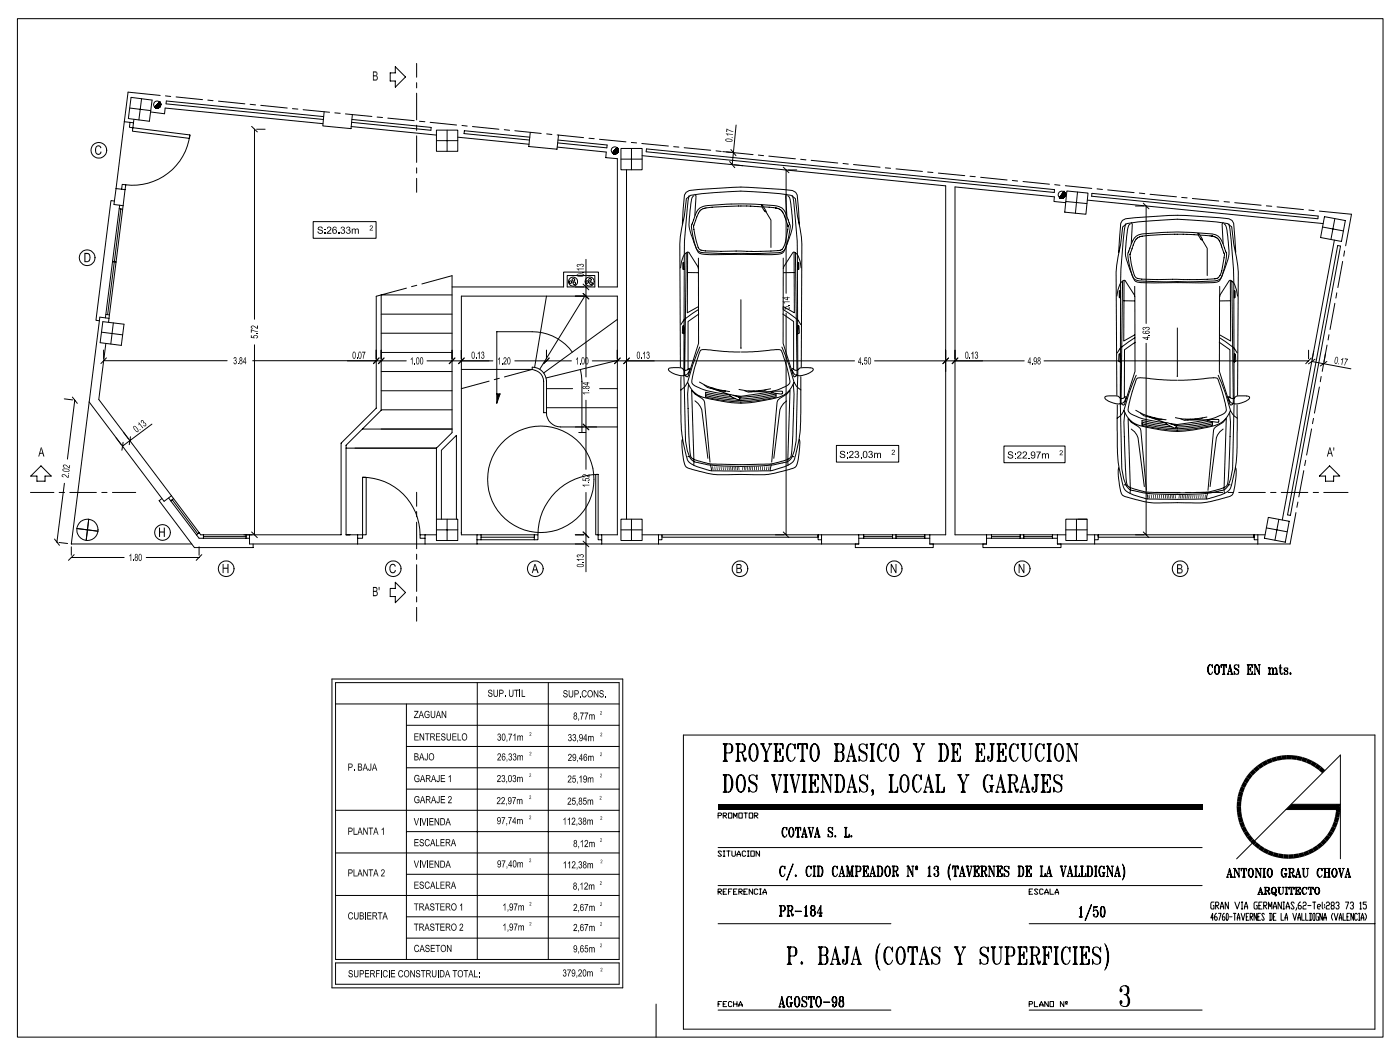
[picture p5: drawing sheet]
<svg xmlns="http://www.w3.org/2000/svg" width="395mm" height="297mm" viewBox="0 0 395 297" stroke-linecap="round" stroke-linejoin="round" font-family="sans-serif">
<g fill="none" stroke="#000" stroke-width=".28">
<path d="M4.9 5.3h385.1v287h-385.1zM111.5 18.8l2.8 2.9-2.8 2.9v-1.8h-1.5v-2.3h1.5zM117.5 17.9v3.9M35.1 34.3l2.5 .3M35.1 34.3l-2.4 18.8M36.6 30.5l5.9 .7M36.7 34.5l-.2 1.4 1 .1 .1-1.4M37 27.4l5.9 .8-.8 6-5.9-.8zM37.5 36l16.1 2-.2 1-16.1-2zM37.8 33.6l-.2 1M39.9 27.8l-.7 6M42.5 31.6l3.9 .5 .2-1.6 44.5 4.4"/>
<path d="M43.6 30.2l1.5-1.4-1.3 1.5M44.8 30.3l.4-.3-.4 .3M45 28.8l-1.4 1.4M45 30.1v.1M45 30.2h.1M45.1 30l-.3 .3M45.2 26.9l-9.1-.9-1 8.3M45.2 28.9l-1.4 1.4M45.2 29l-1.4 1.3M45.2 29.1l-1.3 1.3 1.4-1.3M45.2 29.8l-.5 .6M45.3 29.2l-1.3 1.2"/>
<path d="M45.3 29.2l-1.2 1.3 1.2-1.2M45.3 29.7l-.8 .8M45.3 29.8l-.8 .6M45.3 29.4l-1.2 1.1M45.3 29.4l-1 1.1M45.3 29.5l-1 1M45.3 29.6l-.9 .9M46.7 27l1.4 .2M49.7 27.3l7.4 .8M53.6 38a16.2 16.2 0 0 1-18.1 14.1M58.6 28.2l1.5 .2M61.6 28.5l7.4 .8"/>
<path d="M70.5 29.4l1.6 .2M71 35.6l1.6 1.6M71.8 36.4v53.6M72.3 36.4h2.5M73.5 29.7l7.5 .8M82.5 30.6l1.5 .1M85.5 30.9l7.4 .7M91.3 32.9l-44.4-4.4-.1 .8 44.4 4.4M91.4 31.5l-.4 4 8 .8 .4-4M94.4 31.8l1.5 .1M97.4 32.1l7.5 .7M99 35.7l24.1 2.4"/>
<path d="M99.2 33.7l22.4 2.2-.1 .8-22.4-2.2M106.3 33l1.6 .1M109.3 33.3l7.5 .7M117.5 23.3v1.5M117.5 26.3v7.5M117.5 35.3v1.5M117.5 38.3v7.5M118.3 34.2l1.5 .1M121.3 34.5l7.4 .7M123.1 36.7h6v5.9h-6zM123.1 39.6h6M126.1 36.7v5.9"/>
<path d="M129.1 38.7l20.1 2M130.3 35.4l1.4 .1M133.2 35.7l7.5 .7M142.2 36.5l1.5 .2M145.2 36.8l7.4 .8M149.4 38.7l-18.5-1.9v.8l18.4 1.9M149.5 37.3l-.4 4 8 .8 .4-4M154.1 37.7l1.5 .2M157.1 38l7.4 .8M157.4 39.5l13.8 1.4-.1 .8-13.8-1.4M166.1 39l1.5 .1M169 39.3l7.5 .7"/>
<path d="M207.6 35.2l-1.1 11.2M32.3 56.7l-1-.2-4.2 33.8 .9 .1M32.7 53.1l-.6 4.5 2.6 .4M32.7 53.1l2.6 .3M33.6 58.8l1 .1M33.7 57.8l-4 31.8M34.1 58.9l-1.8 14.8M34.3 53.4l.2-1.4 1 .1-.2 1.3M34.7 58l-4 31.7M35.3 53.4l-.6 4.6M117.5 47.3v1.5M117.5 50.3v3.9"/>
<path d="M157.1 41.5l13.8 1.4-.1 1.5 3.3 .3v36.2h-5.4v-4.2h-9.8v4.2h-31.4M173 43.3l1.3-1.3-1.3 1.3M173.1 43.3l1.2-1.2-1.1 1.3M173.2 43.4l1.1-1.1-1 1.1M173.8 41.8l.2-.2-.3 .4M173.9 43.2l.3-.3-.3 .3M173.9 41.6h.1M174 41.6l-.3 .4M174 41.6l-.1 .2M174 41.6l-1 1.1M174 41.6l-.4 .4M174 41.6l-.4 .5"/>
<path d="M174 41.6l-.6 .7M174 41.7l-.7 .7M174.1 41.7l-.9 .8M174.1 41.7l-1 1M174.1 41.7l-1.1 1.1M174.1 43l-.1 .1M174.2 41.8l-1.5 1.3 1.4-1.4-1.3 1.3M174.2 41.8l-1.4 1.4 1.4-1.4M174.2 41.8l-1.4 1.4 1.4-1.3M174.2 41.9l-1.3 1.4M174.2 42.8l-.4 .4M174.2 42.9l-.3 .3"/>
<path d="M174.2 42.7l-.4 .5M174.3 42.6l-.7 .7 .7-.6M174.3 42.7l-.6 .6M174.3 42.2l-1.1 1.2M174.3 42.3l-1 1.1M174.3 42.4l-.9 1 .9-1M174.3 42.5l-.8 .9 .8-.8M175.1 41.8h6v6.1h-6zM175.1 44.8h6M176.7 47.9v98.4M178 40.1l1.5 .2M178.1 41.8v6.1"/>
<path d="M181 40.4l7.5 .8M181.1 43.9l85.6 8.5v98.3h-4.5M182.3 42l115 11.4v.8l-115.1-11.4zM189.9 41.3l1.5 .2M192.9 41.6l7.5 .7M194.3 55.1a116.8 116.8 0 0 0-1.3 16.5l-.2 34.2 .5 18.4 .5 2.8 .6 1.7M195.7 55.2a1.88 1.88 0 0 0-.8 1.8l-.4 3.1a11 11 0 0 0 .8 7.1l1.1 3a1.93 1.93 0 0 0 2.3 1.5l16.9 .1a8.8 8.8 0 0 0 5.3-.8l.2-.3a20.1 20.1 0 0 0 2.4-7.8l-.5-5.4a2.75 2.75 0 0 0-.9-2.3M196 54.8l.3 .4-.4 5.5M196.8 59.1l.6-.5 1.1-.5a86.3 86.3 0 0 1 20.3-.1l.4 .1a3.2 3.2 0 0 1 2.7 2.8l.6 1.9a2.35 2.35 0 0 1 .2 2 18.8 18.8 0 0 1-1.5 5.6l-.9 .7a219.8 219.8 0 0 1-22.8 0l-.9-.7a21.1 21.1 0 0 1-1.6-6.8zM201.9 42.5l1.5 .2M203.8 42.7l2.4 .2M204.9 42.8l7.4 .8"/>
<path d="M205.7 45.5l1.5 1.8M206.1 42.1l1.4 1.8M207.1 46.5l2.3 .2M213.8 43.7l1.5 .2M214.8 57.9l.3 .1 .7 1.2a.28 .28 0 0 1 .2 .3 .28 .28 0 0 1-.4 .2 .28 .28 0 0 1-.1-.4zM214.9 58.3a75.9 75.9 0 0 0-15.8 .3l-.4 .1a2.81 2.81 0 0 0-2.2 2.4l-1 2.7 .5 2.6 .8 3.3 .9 .8a75 75 0 0 0 11.2 .3l3.5 .1 7-.3a1.77 1.77 0 0 0 1.8-1.6l1-5.3M215.3 58.3l3.6 .3a2.61 2.61 0 0 1 1.8 1.1l1.5 4M215.9 59.6l1.5 2.4v7.7M216.8 44l7.5 .8M220.9 47.1l1.6 1.6M221.7 47.9v34.7M221.8 54.8l-.3 .4 .4 5.5"/>
<path d="M222.2 47.9h2.5M223.5 55.1a116.8 116.8 0 0 1 1.3 16.5l.2 34.2-.5 18.4-.5 2.8-.6 1.7M225.8 44.9l1.4 .2M228.7 45.2l7.5 .7M237.7 46.1l1.5 .1M240.7 46.4l7.5 .7M249.6 47.3l1.5 .1M252.6 47.6l7.5 .7M261.6 48.5l1.5 .1M264.6 48.8l7.4 .7M273.5 49.7l1.5 .1M276.5 50l7.5 .7"/>
<path d="M285.5 50.9l1.4 .1M288.5 51.2l7.4 .7M297.4 52l1.5 .2M299.2 55.1l.9-.9-1 1.1M299.2 55.9l1.2-1.2-1.2 1.2M300 54.1h.1M300 54.1l-.1 .2M300 54.1l-.2 .2M300.1 54.1l-.5 .4M300.1 54.1l-.3 .2M300.1 54.1l-.4 .3M300.1 54.2l-.5 .4"/>
<path d="M300.1 54.2l-.6 .6M300.1 54.2l-1.1 1.1M300.1 54.2l-.8 .8M300.1 54.2l-1.4 1.4M300.1 54.2l-1.2 1.3M300.2 54.2l-1.4 1.5 1.4-1.4M300.2 54.3l-1.4 1.4M300.2 54.3l-1.3 1.4 1.4-1.3M300.2 55.4l-.3 .3M300.3 55.3l-.5 .5M300.3 54.5l-1.3 1.3M300.3 55.2l-.6 .6"/>
<path d="M300.4 54.6l-1.3 1.2M300.4 54.7l-1.1 1.2M300.4 55l-.9 .9M300.4 55l-.8 .9M300.4 55.2l-.7 .6M300.4 52.3l7.4 .8M300.4 54.8l-1.1 1.1M300.4 54.8l-1 1.1M300.4 54.9l-1 1M300.5 57.1l-3.3-.3 .1-1.3-28-2.8v98h8.9M300.5 56.8l6 .6M300.8 53.8l6 .6-.6 6-6-.6z"/>
<path d="M303.8 54.1l-.6 6M306.6 56.4l66.5 6.6M307.9 54.5l63.8 6.4-.1 .8-63.8-6.4zM309.3 53.2l1.6 .2M312.3 53.5l7.5 .8M320.2 58.1h2.4M321.3 54.4l1.5 .2M322.4 57.2l1.6 1.7M323.2 58.1v33.1M324.3 54.8l7.4 .7M333.2 55.6l1.5 .2M336.2 55.9l7.5 .8"/>
<path d="M345.1 56.8l1.6 .2M348.1 57.1l7.5 .7M357.1 58l1.5 .1M360.1 58.3l7.4 .8M369.1 59.2l1.4 .2M372 59.5l9.1 .9-1.7 8.9M31.7 73.8l1 .1M31.8 73.6l.9 .2M32.2 73.9l-1.8 14.8M88.3 62.5h17.7v4.7h-17.7zM159.9 77.7h7.8v3.2h-7.8zM165.2 73.1v33.1"/>
<path d="M192.4 63.2l.6-8.2 .5-.8 .9-.5a109.1 109.1 0 0 1 29 0l1 .5 .4 .8 .6 8.2M192.5 74.1l.2-.2 .1 2.1-.3-.1zM193.5 71.3l-.5 34.3 .8 .6 .3-.2 2.9-9.3-.1-21-.1-.5-2.5-4-.4-.2a3.1 3.1 0 0 0-1.7 2.8l-.3 1.7M193.8 76.8h3M193.9 71.1l-.1 17.1 3.1-1.8M196.9 72.7v3M220.9 72.7v3M222.2 63.7h.1M223.9 71.1l.1 17.1-3.1-1.8M224 76.8h-3.1M224.3 71.3l.4 34.3-.7 .6-.3-.2-2.9-9.3 .1-21 .1-.5 2.6-4 .3-.2a3.1 3.1 0 0 1 1.7 2.8l.3 1.7M225 73.9l.3 .2v1.8l-.3 .1z"/>
<path d="M315.4 71.1l.6-8.2 .5-.8 .9-.4a109.4 109.4 0 0 1 29.1 0l.9 .4 .5 .8 .5 8.2M316.5 79.3l-.4 34.3 .3 .4 .4 .2 .3-.3 2.9-9.2v-21l-.1-.5-2.6-4.1-.3-.1a3.1 3.1 0 0 0-1.8 2.7l-.3 1.8M316.9 79.1v17l3.1-1.7M317.4 63.1a103.2 103.2 0 0 0-1.4 16.5l-.1 34.2 .4 18.3 .6 2.9 .6 1.7M318.7 63.1a3.8 3.8 0 0 0-.9 3l-.3 1.9a13.8 13.8 0 0 0 1.5 9l.5 1.2a1.92 1.92 0 0 0 2.2 1.4l16.9 .1a12.7 12.7 0 0 0 5.1-.4 16.6 16.6 0 0 0 2.2-5.3l.3-.9a22.7 22.7 0 0 0-.3-8.6l-.3-1-.4-.4M319 62.7l.3 .5-.3 5.5M319.9 67.1a3.4 3.4 0 0 1 2.7-1.2 79.4 79.4 0 0 1 20.2 .3 4.6 4.6 0 0 1 2.5 3.7l.3 .9a2.35 2.35 0 0 1 .2 1.9l-1.2 5.1a2.05 2.05 0 0 1-2.1 1.4l-7.6 .2-13.5-.2a2.05 2.05 0 0 1-2.1-1.4l-.9-3.4a4.5 4.5 0 0 1-.1-3.6l.6-1.9zM337.8 65.8l.6 .6 .6 1.2-.5-.3zM337.9 66.2a85.6 85.6 0 0 0-15.8 .4h-.4a2.9 2.9 0 0 0-2.2 2.5l-.6 1.8a1.82 1.82 0 0 0-.2 1.8 13.7 13.7 0 0 0 1.6 5.6l.4 .2a74.3 74.3 0 0 0 11.2 .2l5.7 .1 4.9-.2a1.82 1.82 0 0 0 1.8-1.6l1-5.2-.6-1.7a4.8 4.8 0 0 0-1.8-3.2l-1.1-.3M338.4 66.3l3.4 .3M339 67.6l1.4 2.4v7.7M341.8 66.6h.1"/>
<path d="M344.9 62.7l-.3 .5 .3 5.5M345.3 71.7h.1M346.5 63.1a103.2 103.2 0 0 1 1.4 16.5l.1 34.2-.4 18.3-.6 2.9-.6 1.7M346.9 79.1l.1 17-3.1-1.7M347.3 79.3l.5 34.3-.3 .4-.5 .2-.2-.3-3-9.2 .1-21 .1-.5 2.6-4.1 .3-.1a3.1 3.1 0 0 1 1.8 2.7l.3 1.8M372.9 64l5.9 1.1M373.5 61.1l5.8 1.1-1.1 5.8-5.8-1.1zM376.3 67.7l-14.7 78.8M376.4 61.6l-1.1 5.9M377.2 69.2l.8 .2-14.1 75.9-.8-.2zM378.6 73.7l-1.4 7.3M379.1 70.7l-.2 1.5"/>
<path d="M28.6 93.6l6 .8M29 90.6l6 .8-.8 5.9-6-.7zM29.2 98.7v2.4M29.8 96.8l-1.9 15.8 20.4 27.1M29.8 88.6l1.1 .1M30.7 89.7l-2.5-.3-8.1 63.9h34M30.7 89.7l-.1 1.1M32 91l-.8 6M71.8 97.2v53.5M107.5 88.5h20M107.5 93.9h20M107.5 99.3h20"/>
<path d="M114.6 81.2l-8.5 2.3v31.5l-9.9 9.9v25.8h-39.6l-8.3-11M117.5 80.4l-1.5 .4M119 80l8.5-2.3v44.2l-4.4 4.4M127.5 83.1h-20v32.5l-9.9 9.9v25.2h3.2M154.1 83.5l-3.4 20M154.1 98.7v2.4M161.4 99.2a13.9 13.9 0 0 0-11.3-5.7h-10v20.1l.9-2.6h-.9M164.4 82.7l1.6 1.6M164.4 80.1l1.6 1.6M164.9 83.5l-12.7 20.6M174.1 90l-20.8 15.1M192.5 91.9l.2-.2 .2 2.3-.5-.1z"/>
<path d="M197 87.2a12 12 0 0 0-5 4.3M197.1 88.5l-3.1 2.1v13.5M197.3 97.8l-2 5-1.4 4.9a4.6 4.6 0 0 1-1.9 2.2M208.7 99.2l-7.7-.5a5.9 5.9 0 0 0-3.5 .1l-1.4 4a13.2 13.2 0 0 0-.9 5.2v.1a5.6 5.6 0 0 0 3 1.6l3.6 .9 3.7 .6M208.9 84.5v13.6M209 99.2l4.4-.1 5.3-.6 1.3 .1 .6 .7 1.6 5.4a5.4 5.4 0 0 1 .4 3.3 5.7 5.7 0 0 1-3 1.7l-3.6 .9-7.1 1.1-2.1-.3M220.5 97.8l2 5 1.4 4.9a4.4 4.4 0 0 0 1.9 2.2M220.7 88.5l3.1 2.1v13.5M220.8 87.2l4.2 3 .8 1.3M221.7 88.2v62.5M225 91.7l.3 .2 .1 2-.5 .1zM315.5 99.8l.3-.1 .1 2.3-.5-.1z"/>
<path d="M315.6 82l.2-.1v2l-.2-.1zM316.9 84.8h3M320 80.7v2.9M320 95.2l-4.2 3-.8 1.3M320.1 96.4l-3 2.2-.1 13.4M323.2 96.7v54M332 92.4v13.7M343.8 96.4l3 2.2v13.4M343.9 95.2l4.2 3 .7 1.3M343.9 80.7v2.9M347 84.8h-3M348.1 81.9l.2 .1v1.8l-.2 .1z"/>
<path d="M348.1 99.7l.3 .1v2.1l-.4 .1zM369 98.7v2.4M370.4 98.9l-.4 2.4M373.8 99.5l-.5 2.4M374.2 97.3l-1.4 7.4M374.7 94.3l-.2 1.5M376.4 85.5l-1.4 7.4M376.9 82.5l-.2 1.5M18.1 112.4l2.4 .3M20.4 111.9l1.4 1.8M21.1 112.8l-2.1 16.6M25.1 113.3l21.2 28 2-1.6"/>
<path d="M29.2 101.7h34.9M30 100.9l-1.6 1.6M42.8 119.5l-8.3 6.2M71.2 101.7h34.9M98 101.7h16.6M106.9 100.9l-1.6 1.6M107.5 104.7h20M107.5 110.1h20M107.5 115.5h20M108.3 100.9l-1.6 1.6M120.4 101.7h18.6M128.3 100.9l-1.6 1.6"/>
<path d="M130.1 104.1h20M130.9 100.9l-1.6 1.6M137.9 107.4l-7.8 2.1M140.8 106.6l-1.4 .4M145.2 101.7h15.9M150.1 104.1a3.6 3.6 0 0 1 3.2 3.4v8.8h.8M150.1 104.1v-.6a4 4 0 0 1 4 4v8.8M150.1 104.1l-7.9 2.1M154.1 116.3a4 4 0 0 0 4 4h16M154.1 114.9h20M154.1 109.5h7.4M154.9 100.9l-1.6 1.6"/>
<path d="M163.7 104.1l.4 3.4v14.4M164.4 119.5l1.6 1.6M165.2 112.8v19.5M167 101.7h74M169.1 109.5h5M174.1 101.6l-20.1 4.9M174.9 100.9l-1.6 1.6M177.5 100.9l-1.6 1.6M191.9 103.5l-.2-34.7 .1-2 1.2-5.8 .5-5 1.2-1a85.2 85.2 0 0 1 28.4 0l1.2 1 .6 5 1.1 5.8 .1 2-.2 34.7M192 106.1v10.3a42.7 42.7 0 0 0 1.9 13.3l.7 .8 1.3 .7 4.8 1.5h16.4l4.1-1.2a3.9 3.9 0 0 0 3.2-3.6l1-4.5 .3-2.7 .1-14.6M193.9 107.8a6.9 6.9 0 0 0 6.2 4.6 32.3 32.3 0 0 0 17.6 0 6.9 6.9 0 0 0 6.2-4.6M194.1 108.3l-.2 2.8 .6 16a2.25 2.25 0 0 0 2 2.7l3.1 .8a145.4 145.4 0 0 0 17.4 .2l1.6-.3a8.2 8.2 0 0 0 4.4-1.8l.6-6.3 .3-11.3-.2-2.8"/>
<path d="M194.4 103.8a1.33 1.33 0 0 1-2.1-.1l-2.4-.1-1.1 .1-.3 .3a2.6 2.6 0 0 0 2 1.5l1.6 .4 1-.1a1.58 1.58 0 0 0 1.4-1.7M195 110l.6 21.2M195.1 110.1l.9 1 1.9 1.2 .6 .5 .2 .5 1.5 16.9M196 113a4.4 4.4 0 0 1 2 3.4l1.6 12.8M197.2 107.7l3.2 1.5 2.6 .7 2.7 .4M198.5 108.5l1 .7 6 1.9M199 111.1l4.2 .8 4.1 .4M199 111.5l2.4 .5a36 36 0 0 0 17.4-.5M200.2 109.4h1M201.1 109.6l2.5 .7 1-.1M202.4 109.7l.5 .4M205.5 111.1l3.1 .9v.5l-.5 .2-1.8-.8z"/>
<path d="M209.9 110.1l1.1 .4 6.6-.1M212.7 110.2l-.9 .2M213.9 110.1l.6 .2M216.2 109.8l-.9 .4-2.7 .2M217.3 109.6l-4.2 .6h-2.3l-2.4-.5M217.3 110.4l3.3-.1 .1 .4-.4 .4-1.9-.3zM218.1 110.7l-1 .2a38.6 38.6 0 0 1-8.8 1M218.8 110.9v1l-1.7 .4a36.5 36.5 0 0 1-18.1-.4v-1.4l7.2 1.2M218.8 111.1l-6.6 1.1-3.6 .2M221.8 113a4.4 4.4 0 0 0-2 3.4l-1.6 12.8M222.7 110.1l-.8 1-2 1.2-.6 .5-.2 .5-1.5 16.9M222.8 110l-.6 21.2"/>
<path d="M223.4 103.8a1.3 1.3 0 0 0 2 .1l.4-.3h2.7a.58 .58 0 0 1 .8 .4 .58 .58 0 0 1-.5 .7l-.9 .6-1.6 .5h-1.6a1.58 1.58 0 0 1-1.4-1.7M246.6 101.7h42.2M267.5 100.9l-1.6 1.6M270.1 100.9l-1.6 1.6M294.4 101.7h74.6M314.9 111.4l-.2-34.7 1.9-12.8 1.2-.9a82.5 82.5 0 0 1 28.3 0l1.2 .9 1.9 12.8-.2 34.7M315 114.1v11.9a43.1 43.1 0 0 0 1.9 11.5 5.9 5.9 0 0 0 4.4 2.5l1.5 .5a161.4 161.4 0 0 0 17.7 .1l.4-.1a11.9 11.9 0 0 0 5.9-2.7 41.8 41.8 0 0 0 2-11.8v-11.9M316.9 115.7a7 7 0 0 0 6.2 4.7 32.2 32.2 0 0 0 17.6 0 7.1 7.1 0 0 0 6.2-4.7M317.2 116.3l-.3 2.7 .6 16.1a2.12 2.12 0 0 0 1.8 2.5l1.3 .4a12.3 12.3 0 0 0 4.8 .8 119.4 119.4 0 0 0 15.6-.2l3.8-1a2.04 2.04 0 0 0 1.5-2.5l.7-16.1-.3-2.7M317.5 111.8a1.69 1.69 0 0 1-1.7 .4l-.8-.6h-2.4a.67 .67 0 0 0-.8 0 .67 .67 0 0 0-.1 .8l1.1 .8 1.6 .5a2.48 2.48 0 0 0 2.8-.7l.3-1M318.1 118l.5 21.1M318.2 118l.8 1 2.5 1.7 .2 .6 1.6 16.9"/>
<path d="M320.3 115.6l3.4 1.6 5.1 1.1M320.4 105.8a60.9 60.9 0 0 0-3.6 10.2l-1 1.3-.8 .6M321.6 116.4l.9 .8 6 1.9M322 119l4 .8 4.4 .5M322 119.4l2.1 .5a36.6 36.6 0 0 0 17.8-.5M323.3 117.4h.9M324.1 117.6l2.5 .7 1-.1M325.4 117.7l.5 .3M328.5 119.1h.7l2.5 .9-.1 .5-.5 .1-1.7-.8zM331.8 107.2l-4.8-.2-5.2-.5a1.33 1.33 0 0 0-1.7 1.4l-1.2 3.8a8.4 8.4 0 0 0-.7 4.3l.7 .6 1 .5a13.4 13.4 0 0 0 4.9 1.4l3.8 .7M332.1 107.2l4.7-.2 5.5-.6a1.33 1.33 0 0 1 1.5 1.5l1.8 6.3a1.63 1.63 0 0 1-.6 2.4l-1 .5a13.4 13.4 0 0 1-4.9 1.4l-7.2 1.1-2.1-.2M332.9 118l1.1 .5 6.7-.2"/>
<path d="M335.7 118.1l-.9 .3M336.9 118l.6 .2M339.2 117.7l-.9 .5-2.6 .1M340.3 117.5l-3 .5a15.3 15.3 0 0 1-5.9-.3M340.4 118.4l3.2-.2 .1 .5-.4 .3-1.9-.2zM341.2 118.6l-5.2 1-4.7 .3M341.9 118.8v1.1l-2.1 .4a35.8 35.8 0 0 1-17.8-.4v-1.4l7.2 1.2M341.9 119l-6.7 1.2-3.6 .2M343.5 105.8a60.9 60.9 0 0 1 3.6 10.2l1 1.3 .8 .6M345.7 118l-.8 1-2.6 1.7-.1 .6-1.6 16.9M345.8 118l-.6 21.1M346.4 111.8a1.69 1.69 0 0 0 1.7 .4l.8-.6h2.3a.67 .67 0 0 1 .8 0 .67 .67 0 0 1 .2 .8l-1.1 .8-1.6 .5a2.48 2.48 0 0 1-2.8-.7l-.4-1"/>
<path d="M369.7 100.9l-1.5 1.6M369.9 101.9l11 2M370.4 117.9l-.3 1.5M370.8 101.2l-1.9 1.3M372 109.1l-1.4 7.3M372.5 106.1l-.2 1.5M374.1 101.9l-1.8 1.2M8.6 138.8h6.6M8.7 134.2l2.9-2.9 2.8 2.9h-1.7v1.4h-2.3v-1.4zM16.7 138.8h1.5M18.2 136.2l-2.2 16.6M19.7 138.8h7.5"/>
<path d="M28.7 138.8h1.5M31.7 138.8h6.6M34.7 124.6l-.3 2.3M36.8 123.1l-.4 2.2M97.6 126.3h25.5M102.2 120.9h25.3M102.2 134.5h1.1v16.2h-1.1zM102.2 134.5a16.2 16.2 0 0 1 16.2 16.2M117.5 138.7v4M123.1 126.3v20M163.2 121.9h2M165.2 138.8v22.3"/>
<path d="M168 133.7h.7v17h-.7zM168.7 133.7a17 17 0 0 0-17 17M192.4 123.9l.1 4a5.7 5.7 0 0 0 1 3.8l1.7 .6 3.8 1 3.3 .5h13.2l5-.9a7.5 7.5 0 0 0 4-1.6l.8-3.4 .3-3.2-.2-.8M193.9 128.7a.82 .82 0 0 1 1 .8 6.7 6.7 0 0 0 3.8 1.3 76.7 76.7 0 0 0 20.7-.1 5.9 5.9 0 0 0 3.6-1.4l.1-.1a.52 .52 0 0 1 .8-.5M200.3 131.1l.3 1.6M217.5 131.1l-.3 1.6M235.8 125.5h17.6v4.7h-17.6zM283.1 125.7h17.2v4.7h-17.2zM315.4 131.9a16.4 16.4 0 0 0 1.1 7.6l.9 .5 2.9 .8 5 .9h13.2l4.6-.8a9.7 9.7 0 0 0 4.5-1.6l.5-2a16.2 16.2 0 0 0 .3-5.4M317 136.7h.5a2.46 2.46 0 0 0 2.2 1.6l1.7 .4a81.3 81.3 0 0 0 20.7 0l1.4-.3a3.2 3.2 0 0 0 2.8-1.6l.2-.2 .4 .1M319 120.9a4.1 4.1 0 0 1 2 3.4l1.7 12.8M323.3 139l.3 1.6"/>
<path d="M325.9 138.8h6.9M334.3 138.8h1.5M337.3 138.8h7.5M340.5 139l-.2 1.6M344.9 120.9a4.1 4.1 0 0 0-2 3.4l-1.7 12.8M346.3 138.8h1.5M349.3 138.8h7.5M358.3 138.8h1.5M361.3 138.8h7.5M367.6 132.6l-1.4 7.5M368.2 129.7l-.3 1.5M369.8 120.9l-1.4 7.3"/>
<path d="M370.3 138.8h1.5M372 134.2l2.9-2.9 2.9 2.9h-1.8v1.4h-2.2v-1.4zM373.3 138.8h6.8M15.4 151.9l1.4 1.8M16.6 152.9l2.5 .3M20.1 154.1v2.4M20.1 157.1h14.9M20.9 156.3l-1.6 1.6M21.7 148.9l5.9 .8M25 146.3l-.7 6M41.2 157.1h14.9M45.6 140.5l-.7 .6 9.9 13.2h16.6v-1"/>
<path d="M47.5 140.3l8.6 11.4h14.3M48.6 140.8l7.2 9.6M48.9 140.5l-.8 .7M56.1 154.1v2.4M56.2 150.1l-.8 .6M56.9 156.3l-1.6 1.6M57.4 151.2h12M57.4 150.7v1M69.4 150.7v1M70.4 150.7v2.6h171.7v-2.6M71 149.9l1.6 1.6M100.8 150.7h1.4v1h-1.4"/>
<path d="M100.8 150.7v2.6M117.5 144.2v1.4M117.5 147.2v7.5M117.5 156.2v1.5M117.5 159.1v7.6M119.8 150.7h-1.4v1h1.4M123.1 146.3h6v6h-6zM123.1 150.7h-3.3v2.6M123.1 149.3h6M124.5 146.3v-19.4l4.2-4.2v23.6M126.1 146.3v6M130.1 150.3h.1"/>
<path d="M134.5 150.7h17.2v1.4h-17.2M134.5 150.7h-4.4v-67.2h44v67.2h-4.4M134.5 150.7v2.6M135.6 151.4h15.1M135.6 150.7v1.4M150.7 150.7v1.4M162.2 150.7h2.4M164.4 149.9l1.6 1.6M164.4 152.5l1.6 1.6M169.7 150.7h-1v1.4h1M169.7 150.7v2.6M175.1 146.3h6v6h-6z"/>
<path d="M175.1 149.3h6M178.1 146.3v6M181.1 150.7h4.6M185.7 150.7h.9v1.4h-.9M185.7 150.7v2.6M186.6 150.7h44.1v.7h-44.1zM218.7 150.7h2.4M220.9 149.9l1.6 1.6M230.7 150.7v.7M231.6 150.7h-.9v1.4h.9M231.6 150.7h10.5M231.6 150.7v2.6"/>
<path d="M241.2 153.3v1h21.9v-1M242.1 150.7h1.4v1h-1.4M243.5 151.2h8.2M243.5 151.7h17.3M243.5 150.7h17.3M251.7 150.7v1M252.6 151.2h8.2M252.6 150.7v1M262.2 150.7h-1.4v1h1.4M262.2 150.7v2.6h16v-2.6M277.2 153.3v1h22v-1M278.2 150.7h1.4v1h-1.4"/>
<path d="M279.6 151.2h8.1M279.6 151.7h17.2M279.6 150.7h17.2M287.7 150.7v1M288.7 151.2h8.1M288.7 150.7v1M298.2 150.7h-1.4v1h1.4M298.2 150.7h2.3M300.5 146.3h6v6h-6zM300.5 149.3h6M303.5 146.3v6M303.9 146.3h2.6"/>
<path d="M306.5 150.7h2.2M308.7 150.7h1v1.4h-1M308.7 150.7v2.6M309.7 150.7h44v.7h-44zM320.2 150.7h2.4M322.4 149.9l1.6 1.6M353.7 150.7v.7M354.7 150.7h-1v1.4h1M354.7 150.7h2M354.7 150.7v2.6M357.1 148.8l5.9 1.1M357.6 145.8l5.9 1.1-1.1 5.9-5.9-1.1z"/>
<path d="M360.6 146.4l-1.1 5.8M365.4 144.5l-1.6 8.8h-65.6v-2.6M366 141.5l-.3 1.5M111.5 164.1l2.8 2.9-2.8 2.9v-1.8h-1.5v-2.3h1.5zM117.5 168.2v1.4M117.5 171.2v3.9M93.6 191.4h82v87h-82zM94.6 192.4h80v78h-80zM94.6 198.4h80M114.6 198.4v72M134.6 192.4v78M146.6 194.4v2"/>
<path d="M154.6 192.4v78M340.8 187.7l-.2 .7 .2 1.2M341.2 187.3l-.2 .2a2.27 2.27 0 0 0 .2 2.5M341.8 187.7l.1-.4v.8l-.1-.4a.62 .62 0 0 0-.7-.4 .62 .62 0 0 0-.5 .7v1.4a.66 .66 0 0 0 1 .5l.3-.5M342.7 187.7l-.2 .7 .2 1.2M342.8 187.5a.6 .6 0 0 1 .7-.1 .6 .6 0 0 1 .3 .6l.1 .9a1.04 1.04 0 0 1-.8 1.1 1.89 1.89 0 0 1-.3-2.5zM343.1 187.3a2.11 2.11 0 0 0 0 2.7M343.2 187.3a2.11 2.11 0 0 1 0 2.7M343.6 187.7l.2 .7-.2 1.2M344.4 187.3l-.1 .8v-.8h1.5v.8l-.1-.8M344.5 187.3l-.2 .4M344.6 187.3l-.3 .3"/>
<path d="M344.7 190h.7M344.8 187.3l-.5 .2M345 187.3v2.7M345 189.9l-.2 .1M345 189.8l-.1 .2M345.1 187.5v2.4M345.1 187.3v2.7M345.1 189.8l.1 .2M345.1 189.9l.2 .1M345.3 187.3l.5 .2M345.5 187.3l.3 .3M345.6 187.3l.2 .4"/>
<path d="M346 190h.6M346.2 189.9l.6-2.6 .7 2.7M346.2 189.9l-.1 .1M346.2 189.9l.2 .1M346.4 189.2h.8M346.8 187.7l.5 2.3M346.8 187.7l.6 2.3M347 190h.7M347.3 189.9l-.2 .1M347.3 189.8l-.1 .2M347.4 189.8l.2 .2M348.1 188.1l1.1 1"/>
<path d="M348.2 187.5v.7l.8 .4a.78 .78 0 0 1 .3 .9 .78 .78 0 0 1-.7 .5l-.5-.4-.1-.4v.8l.1-.4M349.2 187.7l.1-.4v.8a.68 .68 0 0 0-.3-.7 .68 .68 0 0 0-.8 .1 .74 .74 0 0 0 .2 1.1l.7 .4v.9M351.7 187.3h1.4v.8l-.1-.8M351.7 190h1.4v-.8l-.1 .8M351.7 187.3l.2 .2M351.8 187.3l.1 .3M351.9 187.3v2.7M351.9 189.9l-.2 .1M351.9 189.8l-.1 .2M352 187.5v2.4M352.1 187.3v2.7M352.1 188.6h.5"/>
<path d="M352.1 189.8l.1 .2M352.1 189.9l.2 .1M352.2 187.3l-.1 .3M352.3 187.3l-.2 .2M352.6 188.4l-.1 .2 .1 .3M352.6 188.5l-.3 .1 .3 .1M352.6 188.1v1zM352.6 187.3l.5 .2M352.8 187.3l.3 .3M352.9 187.3l.2 .4M353.1 189.9l-.5 .1M353.1 189.8l-.3 .2"/>
<path d="M353.1 189.6l-.2 .4M353.5 187.3h.5l1.1 2.3M353.5 190h.6M353.6 187.3l.2 .2M353.8 189.9l-.2 .1M353.8 189.9l.2 .1M353.9 187.3l1.1 2.3M354.8 187.3h.5M354.9 187.3l.2 .2M355.1 187.5v2.5l-1.3-2.7v2.6M355.3 187.3l-.2 .2M357.6 188.2h.5v1.8"/>
<path d="M357.6 190h.7M357.7 188.2l.2 .2M357.8 188.2l.1 .3M357.9 188.2v1.8M357.9 189.9l-.2 .1M357.9 189.8l-.1 .2M358 188.4v1.5M358.1 188.7l.3-.5 .5 .2 .1 1.6M358.1 189.8v.2M358.1 189.9l.1 .1M358.6 190h.7M358.7 188.2l.2 1.8"/>
<path d="M358.9 188.5v1.4M358.9 189.9l-.2 .1M358.9 189.8l-.1 .2M359 188.7l.4-.5 .5 .2 .1 1.6M359 189.8l.1 .2M359 189.9l.2 .1M359.6 190h.7M359.7 188.2l.2 .5v1.3M359.9 188.5l.1 1.4M359.9 189.9l-.2 .1M359.9 189.8l-.2 .2M360 189.8l.1 .2"/>
<path d="M360 189.9l.2 .1M360.7 188.2h.8M361 187.6l.1 2.2M361.7 189.6l-.2 .4-.5-.2-.1-2.2 .2-.3v2.2l.2 .5M362.1 188.5l1 .9v.4l-.3 .2-.5-.1-.2-.4v.5l.1-.2M362.2 188.9l.8 .3M362.2 188.4l-.1 .3M363 188.5l.1-.3v.5l-.3-.5h-.4l-.3 .3 .1 .5a.87 .87 0 0 1 .9 .8M363.1 189.4l-.1 .5M363.8 189.8l.1 .1zM363.8 189.6l.2 .2-.1 .2-.2-.1zM114.6 216.4h60"/>
<path d="M114.6 210.4h60M114.6 204.4h60M192.7 207.2h195v82.8h-195zM203.9 218.4h1.6a3.1 3.1 0 0 1 .8 4.1l-.8 .7h-1.6M203.9 209.6h1.9a1.38 1.38 0 0 1 .9 1.3 1.38 1.38 0 0 1-.9 1.3h-1.1M203.9 214.5h1.2M204 218.4l.3 .2M204 209.6l.3 .3M204.2 218.4l.1 .4M204.2 209.6l.1 .5M204.3 209.6v4.9M204.3 218.4v4.8"/>
<path d="M204.3 214.3l-.3 .2M204.3 214.1l-.1 .4M204.5 209.9v4.4M204.5 218.6v4.4M204.7 209.6v4.9M204.7 218.4v4.8M204.7 214.1l.2 .4M204.7 214.3l.3 .2M204.9 218.4l-.2 .4M204.9 209.6l-.2 .5M205 218.4l-.3 .2M205 209.6l-.3 .3"/>
<path d="M205.5 218.4a3.5 3.5 0 0 1 .6 3.9l-.6 .9M205.8 209.6l.5 .7v1.2l-.5 .7M206.1 219a4.1 4.1 0 0 1 0 3.5M206.3 210.1l.2 .5-.2 1.1M207.4 209.6h2a1.23 1.23 0 0 1 .8 1.2 1.23 1.23 0 0 1-.8 1.2h-1.2M207.4 214.5h1.3M207.6 209.6l.3 .3M207.8 209.6l.1 .5M207.9 209.6v4.9M207.9 214.3l-.3 .2M207.9 214.1l-.1 .4M208.1 219a4.7 4.7 0 0 0 0 3.5"/>
<path d="M208.1 209.9v4.4M208.2 218.6a1.11 1.11 0 0 1 1.2-.1 1.11 1.11 0 0 1 .6 1 4.2 4.2 0 0 1-.5 3.5 1.08 1.08 0 0 1-1.2 .1 1.08 1.08 0 0 1-.5-1 4.2 4.2 0 0 1 .4-3.5zM208.2 209.6v4.9M208.2 214.1l.2 .4M208.2 214.3l.4 .2M208.4 209.6l-.2 .5M208.6 209.6l-.4 .3M208.7 218.4a3.4 3.4 0 0 0-.6 3.9l.6 .9M208.9 212a4.1 4.1 0 0 1 1 2.5h.3l.2-.9M209 218.4a3.4 3.4 0 0 1 .7 3.9l-.7 .9M209.2 212.2l.9 1.9 .3-.3M209.4 209.6l.3 .3a1.6 1.6 0 0 1-.3 2.1"/>
<path d="M209.7 219a4.7 4.7 0 0 1 0 3.5M209.7 213.6l.5 .7M209.9 210.1l.2 .5-.2 .9M211.3 219.7a2.52 2.52 0 0 0 1.8 1.4l.2 .5M211.5 218.6a1.12 1.12 0 0 0 .3 1.6l1 .5a1.38 1.38 0 0 1 .7 1.5 1.38 1.38 0 0 1-1.4 1l-.8-.7-.1-.7v1.4l.1-.7M211.7 210.3a4.2 4.2 0 0 0 0 3.5M211.8 209.9a1.11 1.11 0 0 1 1.2-.1 1.11 1.11 0 0 1 .6 1 2.97 2.97 0 0 1-1 3.7 2.11 2.11 0 0 1-1.4-2.8l.1-.9zM212.3 209.6a3.9 3.9 0 0 0 0 4.9M212.6 209.6a3.5 3.5 0 0 1 .7 4l-.7 .9M213.3 219l.1-.6v1.3a1.24 1.24 0 0 0-.6-1.2 1.24 1.24 0 0 0-1.3 .1 1.32 1.32 0 0 0 .3 2.1l1 .4a1.43 1.43 0 0 1 .3 1.9M213.3 210.3a4.2 4.2 0 0 1 0 3.5M214.4 209.6h1.2"/>
<path d="M214.6 209.6l.3 .3M214.8 209.6l1.1 2.6v2.3M214.9 209.6l1.2 2.6v2.1M215.1 209.6l1.1 2.6v2.3M215.4 214.5h1.3M215.4 209.6l-.3 .3M215.9 214.3l-.3 .2M215.9 214.1l-.2 .4M216.2 214.1l.2 .4M216.2 214.3l.3 .2M216.7 209.6h1M216.9 209.6l.3 .3"/>
<path d="M217.2 209.9l-1 2.3M217.5 218.4h1.2M217.5 209.6l-.3 .3M217.7 218.4l.3 .4M217.8 218.4l1.1 4.8M218 218.4l.9 4.1v.7M218.1 218.4l1 4.1M218.2 209.6h2.6v1.4l-.2-1.4M218.2 214.5h2.6v-1.4l-.2 1.4M218.3 218.4l-.2 .4M218.3 209.6l.4 .3M218.5 218.4l-.4 .2"/>
<path d="M218.5 209.6l.2 .5M218.7 209.6v4.9M218.7 214.3l-.4 .2M218.7 214.1l-.2 .4M218.8 209.9v4.4M219 209.6v4.9M219 212h1M219 214.1l.2 .4M219 214.3l.3 .2M219.2 209.6l-.2 .5M219.3 209.6l-.3 .3M219.5 218.4h.9"/>
<path d="M219.8 218.4l.3 .2M220 211v1.9l-.2-.9zM220 211.5l-.4 .5 .4 .4M220 211.7l-.7 .3 .7 .2M220 209.6l.8 .3M220.1 218.6l-1.2 4.6M220.3 218.4l-.2 .2M220.3 209.6l.5 .5M220.4 209.6l.4 .7M220.8 214.3l-.8 .2M220.8 214.1l-.5 .4M220.8 213.8l-.4 .7"/>
<path d="M220.9 218.4h1.3M221.1 218.4l.3 .2M221.2 218.4l.2 .4M221.4 218.4v4.8M221.6 218.6v4.4M221.7 218.4v4.8M221.9 218.4l-.2 .4M222 218.4l-.3 .2M222.2 210.3a4.8 4.8 0 0 0 0 3.5M222.7 218.4h1.2M222.9 209.6a2.89 2.89 0 0 0-.8 3.1l.1 .9 .7 .9M222.9 218.4l.3 .4"/>
<path d="M223 218.4l1.2 4.8M223.2 218.4l1 4.1v.7M223.4 218.4l.9 4.1M223.5 218.4l-.1 .4M223.7 218.4l-.3 .2M224 210.3l.2-.7v1.4l-.2-.7a1.1 1.1 0 0 0-1.2-.6 1.1 1.1 0 0 0-.9 1.1 2.97 2.97 0 0 0 1 3.7 1.28 1.28 0 0 0 1.3-1.1M224.7 218.4h.9M225 218.4l.3 .2M225.2 209.6l-.2 1.4v-1.4h2.6v1.4l-.2-1.4M225.3 218.6l-1.1 4.6M225.3 209.6l-.3 .7M225.5 218.4l-.2 .2"/>
<path d="M225.5 209.6l-.5 .5M225.6 214.5h1.3M225.8 209.6l-.8 .3M226.1 218.4h1.3M226.1 209.6v4.9M226.1 214.3l-.3 .2M226.1 214.1l-.1 .4M226.3 218.4l.3 .2M226.3 209.9v4.4M226.4 218.4l.2 .4M226.4 209.6v4.9M226.4 214.1l.2 .4"/>
<path d="M226.4 214.3l.4 .2M226.6 218.4v4.8M226.8 218.6v4.4M226.8 209.6l.8 .3M226.9 218.4v4.8M227.1 218.4l-.2 .4M227.1 209.6l.5 .5M227.2 218.4l-.3 .2M227.2 209.6l.4 .7M228 218.4h2.7v1.3l-.2-1.3M228.2 218.4l.4 .2M228.4 218.4l.2 .4"/>
<path d="M228.6 218.4v4.8M228.7 218.6v4.4M228.9 210.3a4.2 4.2 0 0 0 0 3.5M228.9 218.4v4.8M229 218.4l-.1 .4M229.1 209.9a1.11 1.11 0 0 1 1.1-.1 1.11 1.11 0 0 1 .6 1 2.97 2.97 0 0 1-.9 3.7 2.11 2.11 0 0 1-1.5-2.8l.3-1.4zM229.2 218.4l-.3 .2M229.5 209.6a3.9 3.9 0 0 0 0 4.9M229.9 219.7v1.9l-.2-.9zM229.9 209.6a3.5 3.5 0 0 1 .6 4l-.6 .9M229.9 218.4l.8 .2M230.2 218.4l.5 .4"/>
<path d="M230.3 218.4l.4 .6M230.5 210.3a4.2 4.2 0 0 1 0 3.5M231.5 218.4h.8l1.9 4.1M231.6 218.4l.4 .2M232.1 218.4l2 4.1M233.8 218.4h.9M233.9 218.4l.3 .2M234.2 218.6v4.6l-2.2-4.8v4.6M234.6 218.4l-.4 .2M235.2 209.6h2a1.23 1.23 0 0 1 .8 1.2 1.23 1.23 0 0 1-.8 1.2M235.4 218.4h1.6a2.94 2.94 0 0 1 1 3.7l-.5 .9-.5 .2h-1.6M235.4 209.6l.3 .3"/>
<path d="M235.5 218.4l.4 .2M235.5 209.6l.2 .5M235.7 218.4l.2 .4M235.7 209.6v4.9M235.7 214.3l-.3 .2M235.7 214.1l-.2 .4M235.9 209.9v4.4M235.9 218.4v4.8M236.1 212h1.1a1.38 1.38 0 0 1 .8 1.2 1.38 1.38 0 0 1-.8 1.3h-2M236.1 209.6v4.9M236.1 218.6v4.4M236.1 214.1l.1 .4"/>
<path d="M236.1 214.3l.2 .2M236.2 218.4v4.8M236.2 209.6l-.1 .5M236.3 218.4l-.1 .4M236.3 209.6l-.2 .3M236.5 218.4l-.3 .2M237 218.4a3.9 3.9 0 0 1 0 4.8M237.2 209.6l.3 .3a1.67 1.67 0 0 1-.3 2.1M237.2 212l.5 .7v1.1l-.5 .7M237.7 219a4.1 4.1 0 0 1 0 3.5M237.7 210.1l.1 .5-.1 .9M237.7 212.4l.1 .5-.1 1.2"/>
<path d="M238.6 214.5h1M239 214.3l.3 .2M239 214.3l1.1-4.7 1.2 4.9M239 214.3l-.2 .2M239.3 213.1h1.4M239.9 210.3l1 4.2M240.1 219l1 4.2M240.1 210.3l1 4.2M240.2 219l1 4.2M240.4 214.5h1.2M240.9 214.3l-.3 .2M240.9 214.1l-.2 .4"/>
<path d="M241.1 214.1l.3 .4M242.4 211l.1 .5a2.28 2.28 0 0 1 1.8 1.4M242.5 219.7a2.52 2.52 0 0 0 1.8 1.4l.2 .5M242.5 209.9a1.18 1.18 0 0 0 .4 1.6l.9 .5a1.35 1.35 0 0 1 .7 1.5 1.35 1.35 0 0 1-1.3 1l-.8-.7-.2-.7v1.4l.2-.7M242.7 218.6a1.12 1.12 0 0 0 .3 1.6l1 .5a1.38 1.38 0 0 1 .7 1.5 1.38 1.38 0 0 1-1.4 1l-.8-.7-.1-.7v1.4l.1-.7M244.3 210.3l.2-.7v1.4l-.2-.7a1.12 1.12 0 0 0-1-.7 1.12 1.12 0 0 0-1.1 .7v.7a2.65 2.65 0 0 0 2 1.7v1.6M244.5 219l.1-.6v1.3a1.24 1.24 0 0 0-.6-1.2 1.24 1.24 0 0 0-1.3 .1 1.32 1.32 0 0 0 .3 2.1l1 .4a1.43 1.43 0 0 1 .3 1.9M245.3 214.5h1.3M245.3 209.6h1.3M245.4 209.6l.4 .3M245.6 209.6l.2 .5M245.8 209.6v4.9"/>
<path d="M245.8 214.3l-.4 .2M245.8 214.1l-.2 .4M246 209.9v4.4M246.1 209.6v4.9M246.1 214.1l.2 .4M246.1 214.3l.3 .2M246.3 209.6l-.2 .5M246.4 209.6l-.3 .3M247.9 210.3a4.2 4.2 0 0 0 0 3.5M248.5 209.6a3.9 3.9 0 0 0 0 4.9M249.7 210.3l.2-.7v1.4l-.6-1.1a1.11 1.11 0 0 0-1.1-.1 1.11 1.11 0 0 0-.6 1 2.97 2.97 0 0 0 .9 3.7 1.28 1.28 0 0 0 1.4-1.1M250.7 218.4h1.3"/>
<path d="M250.8 218.4l.4 .2M251 218.4l.2 .4M251.2 218.4v4.8M251.3 218.6v4.4M251.3 210.3a4.2 4.2 0 0 0 0 3.5M251.5 209.9a1.14 1.14 0 0 1 1.2-.1 1.14 1.14 0 0 1 .6 1 4.4 4.4 0 0 1-.5 3.5 1.08 1.08 0 0 1-1.2 .1 1.08 1.08 0 0 1-.6-1 4.2 4.2 0 0 1 .5-3.5zM251.5 218.4v4.8M251.6 218.4l-.1 .4M251.8 218.4l-.3 .2M252 209.6a3.5 3.5 0 0 0-.7 4l.7 .9M252.3 209.6a3.9 3.9 0 0 1 0 4.9M252.9 210.3a4.2 4.2 0 0 1 0 3.5"/>
<path d="M254.2 219a4.7 4.7 0 0 0 0 3.5M254.4 218.6a1.11 1.11 0 0 1 1.2-.1 1.11 1.11 0 0 1 .6 1 4.2 4.2 0 0 1-.5 3.5 1.08 1.08 0 0 1-1.2 .1 1.08 1.08 0 0 1-.6-1 4.2 4.2 0 0 1 .5-3.5zM254.9 218.4a2.89 2.89 0 0 0-.8 3l.1 .9 .7 .9M255.2 218.4a3.4 3.4 0 0 1 .7 3.9l-.7 .9M255.9 219a4.7 4.7 0 0 1 0 3.5M257.5 209.6h1.1M257.6 209.6l.4 .3M257.8 219a4.1 4.1 0 0 0 0 3.5M257.8 209.6l1.2 2.6v2.3M258 209.6l1.1 2.6v2.1M258.1 209.6l1.2 2.6v2.3M258.4 218.4a3.9 3.9 0 0 0 0 4.8"/>
<path d="M258.4 214.5h1.4M258.4 209.6l-.3 .3M259 214.1l-.2 .4M259 214.3l-.4 .2M259.3 214.1l.1 .4M259.3 214.3l.3 .2M259.6 219l.2-.6v1.3a1.21 1.21 0 0 0-1.4-1.3 3.1 3.1 0 0 0-.8 4.1l.8 .7a1.28 1.28 0 0 0 1.4-1.1M259.8 209.6h.9M259.9 209.6l.4 .3M260.3 209.9l-1 2.3M260.6 209.6l-.3 .3M261.7 219l1 4.2"/>
<path d="M261.9 219l.9 4.2M263.8 218.4h1.3M264 218.4l.3 .2M264.2 218.4l.1 .4M264.3 218.4v4.8M264.5 218.6v4.4M264.6 209.6h1.7a3.1 3.1 0 0 1 .8 4.2l-.8 .7h-1.7M264.6 218.4v4.8M264.8 218.4l-.2 .4M264.8 209.6l.3 .3M265 218.4l-.4 .2M265 209.6l.1 .5"/>
<path d="M265.1 209.6v4.9M265.1 214.3l-.3 .2M265.1 214.1l-.1 .4M265.3 209.9v4.4M265.4 209.6v4.9M265.4 214.1l.2 .4M265.4 214.3l.4 .2M265.6 209.6l-.2 .5M265.8 209.6l-.4 .3M266.3 209.6a3.9 3.9 0 0 1 0 4.9M266.9 210.3a4.2 4.2 0 0 1 0 3.5M268.2 209.6h2.6v1.4l-.2-1.4"/>
<path d="M268.2 214.5h2.6v-1.4l-.2 1.4M268.4 209.6l.3 .3M268.5 209.6l.2 .5M268.7 209.6v4.9M268.7 214.3l-.3 .2M268.7 214.1l-.2 .4M268.9 209.9v4.4M269 212h1M269 209.6v4.9M269 214.1l.2 .4M269 214.3l.4 .2M269.2 209.6l-.2 .5"/>
<path d="M269.4 209.6l-.4 .3M270 211v1.9l-.2-.9zM270 211.5l-.3 .5 .3 .4M270 211.7l-.6 .3 .6 .2M270 218.4h1.1M270 209.6l.8 .3M270.2 218.4l.3 .2M270.3 218.4l1.1 2.5v2.3M270.3 209.6l.5 .5M270.5 218.4l1.1 2.5v2.1M270.5 209.6l.3 .7M270.6 218.4l1.2 2.5v2.3"/>
<path d="M270.8 214.3l-.8 .2M270.8 214.1l-.5 .4M270.8 213.8l-.3 .7M271 218.4l-.4 .2M272.2 218.4h1.1M272.4 218.4l.4 .2M272.8 218.6l-1 2.3M273.1 218.4l-.3 .2M275 209.6h2.6v1.4l-.1-1.4M275 214.5h2.6v-1.4l-.1 1.4M275.2 209.6l.3 .3M275.4 209.6l.1 .5"/>
<path d="M275.5 209.6v4.9M275.5 214.3l-.3 .2M275.5 214.1l-.1 .4M275.7 209.9v4.4M275.8 212h1M275.8 209.6v4.9M275.8 214.1l.2 .4M275.8 214.3l.4 .2M276 209.6l-.2 .5M276.2 209.6l-.4 .3M276.8 211v1.9l-.2-.9zM276.8 211.5l-.3 .5 .3 .4"/>
<path d="M276.8 211.7l-.6 .3 .6 .2M276.8 209.6l.8 .3M277.2 209.6l.4 .5M277.3 209.6l.3 .7M277.6 214.3l-.8 .2M277.6 214.1l-.4 .4M277.6 213.8l-.3 .7M277.8 219a4.1 4.1 0 0 0 0 3.5M278.4 218.4a3.9 3.9 0 0 0 0 4.8M278.6 213.4l.2 .2zM279.1 209.6h1.3M279.3 209.6l.3 .3"/>
<path d="M279.4 209.6l.2 .5M279.6 219l.1-.6v1.3l-.1-.7a1.1 1.1 0 0 0-1.3-.6 1.1 1.1 0 0 0-.8 1.1 3 3 0 0 0 .9 3.7h.5l.4-.2h.3l.1 .2v-1.8M279.6 209.6v4l-.3 .9M279.7 209.9v3.7l-.1 .7M279.9 209.6v4l-.2 .7-.8 .2a.84 .84 0 0 1-.1-1.4l.1 .5-.3 .2M280.1 209.6l-.2 .5M280.2 209.6l-.3 .3M281.1 209.6h2.5v1.4l-.1-1.4M281.1 214.5h2.5v-1.4l-.1 1.4M281.2 209.6l.3 .3M281.4 209.6l.1 .5M281.5 214.3l-.3 .2"/>
<path d="M281.5 209.6v4.9M281.5 214.1l-.1 .4M281.7 209.9v4.4M281.9 212h.9M281.9 209.6v4.9M281.9 214.1l.1 .4M281.9 214.3l.3 .2M282 219l1 4.2M282 209.6l-.1 .5M282.2 219l1 4.2M282.2 209.6l-.3 .3M282.8 211v1.9l-.1-.9z"/>
<path d="M282.8 211.5l-.3 .5 .3 .4M282.8 211.7l-.6 .3 .6 .2M282.8 209.6l.8 .3M283.2 209.6l.4 .5M283.3 209.6l.3 .7M283.6 214.3l-.8 .2M283.6 214.1l-.4 .4M283.6 213.8l-.3 .7M284.1 218.4h2a1.21 1.21 0 0 1 .8 1.1 1.21 1.21 0 0 1-.8 1.2h-1.2M284.3 218.4l.3 .2M284.4 218.4l.2 .4M284.6 218.4v4.8"/>
<path d="M284.8 218.6v4.4M284.9 218.4v4.8M285.1 210.3a4.2 4.2 0 0 0 0 3.5M285.1 218.4l-.2 .4M285.3 218.4l-.4 .2M285.8 209.6a3.9 3.9 0 0 0 0 4.9M286.1 218.4l.5 .6v1l-.5 .7M286.6 218.8l.1 .5-.1 .9M286.9 210.3l.2-.7v1.4l-.5-1.1a1.11 1.11 0 0 0-1.2-.1 1.11 1.11 0 0 0-.6 1 2.97 2.97 0 0 0 1 3.7 1.28 1.28 0 0 0 1.3-1.1M287.9 209.6h1.3M288 209.6l.4 .3M288.2 209.6l.2 .5"/>
<path d="M288.4 209.6v3.5a1.23 1.23 0 0 0 1.2 1.4l.9-.7 .1-3.9M288.5 209.9l.2 3.9M288.7 209.6v3.8l.1 .7 .5 .4M288.8 219l1 4.2M288.8 209.6l-.1 .5M289 219l1 4.2M289 209.6l-.3 .3M290.2 209.6h.9M290.3 209.6l.3 .3M291 209.6l-.4 .3M291.6 218.4h1.3M291.8 218.4l.3 .2"/>
<path d="M291.9 218.4l.2 .4M292.1 218.4v3.9l-.3 .9M292.3 218.6v3.7l-.2 .7M292.4 218.4l-.1 4.6-.9 .2a.98 .98 0 0 1-.3-1.4l.3 .3-.1 .4h-.2M292.4 210.3a4.2 4.2 0 0 0 0 3.5M292.6 218.4l-.2 .4M292.7 218.4l-.3 .2M293.1 209.6a3.5 3.5 0 0 0-.7 4l.7 .9M293.5 218.4h2.7v1.3l-.2-1.3M293.7 218.4l.3 .2M293.9 218.4l.1 .4M294 218.4v4.8"/>
<path d="M294.2 210.3l.2-.7v1.4l-.5-1.1a1.11 1.11 0 0 0-1.2-.1 1.11 1.11 0 0 0-.6 1 2.97 2.97 0 0 0 1 3.7 1.28 1.28 0 0 0 1.3-1.1M294.2 218.6v4.4M294.4 218.4v4.8M294.5 218.4l-.1 .4M294.7 218.4l-.3 .2M295.2 214.5h1.3M295.2 209.6h1.3M295.4 219.7v1.9l-.2-.9zM295.4 218.4l.8 .2M295.4 209.6l.3 .3M295.5 209.6l.2 .5M295.7 218.4l.5 .4"/>
<path d="M295.7 209.6v4.9M295.7 214.3l-.3 .2M295.7 214.1l-.2 .4M295.8 218.4l.4 .6M295.8 209.9v4.4M296 209.6v4.9M296 214.1l.2 .4M296 214.3l.3 .2M296.2 209.6l-.2 .5M296.3 209.6l-.3 .3M297.3 219.7a2.28 2.28 0 0 0 1.8 1.4l.2 .5M297.4 218.6a1.22 1.22 0 0 0 .4 1.6l.9 .5a1.36 1.36 0 0 1 .8 1.5 1.36 1.36 0 0 1-1.4 1l-.5-.2-.5-1.2v1.4l.2-.7"/>
<path d="M297.8 210.3a4.8 4.8 0 0 0 0 3.5M297.9 209.9a1.11 1.11 0 0 1 1.2-.1 1.11 1.11 0 0 1 .6 1 2.97 2.97 0 0 1-1 3.7 1.21 1.21 0 0 1-1.2-1.1 4.2 4.2 0 0 1 .4-3.5zM298.4 209.6a3.4 3.4 0 0 0-.6 4l.6 .9M298.7 209.6a3.4 3.4 0 0 1 .7 4l-.7 .9M299.3 219l.1-.6v1.3a1.26 1.26 0 0 0-.6-1.2 1.26 1.26 0 0 0-1.4 .1 1.4 1.4 0 0 0 .4 2.1l.9 .4a1.37 1.37 0 0 1 .4 1.9M299.4 210.3a4.8 4.8 0 0 1 0 3.5M300.7 214.5h1M300.7 209.6h.8l2 4.2M300.9 209.6l.3 .3M301.2 214.3l-.3 .2M301.2 214.3l.3 .2M301.4 209.6l1.9 4.2"/>
<path d="M303 209.6h1M303.1 209.6l.4 .3M303.5 209.9v4.6l-2.3-4.9v4.7M303.8 209.6l-.3 .3M94.6 228.4h80M114.6 234.4h60M114.6 222.4h60M118.5 230.6v2M120.6 230.6v2M202.5 229.8h.7l.3-.5-.3-.2h-.7v1.5M202.5 238.9h136.5M203.9 229.8h.7l.3-.5-.3-.2h-.7v1.5"/>
<path d="M203.9 239.8h.5M204.2 229.8l.7 .8M204.2 239.8v1.5M204.3 223l-.3 .2M204.3 222.8l-.1 .4M204.7 222.8l.2 .4M204.7 223l.3 .2M204.9 239.8h1M205.4 229.1h1v1.5h-1zM205.4 239.8v1.5M206.4 239.8v1.3l.2 .2h.5l.2-.2v-1.3M206.8 230.6v-1.5l.5 1 .5-1v1.5"/>
<path d="M208.3 229.1h1v1.5h-1zM209.8 229.1h.9M210.3 229.1v1.5M210.7 239.8h.5M211 239.8v1.5M211.2 229.1h1v1.5h-1zM211.7 239.8h1v1.5h-1zM212.7 229.8h.7l.3-.5-.3-.2h-.7v1.5M212.9 229.8l.8 .8M214.2 239.8v1.5l-1-1.5v1.5M220.8 233.6l-.2 .6 .2 1.3M220.9 223.2h1.3"/>
<path d="M221.1 233.2a2.11 2.11 0 0 0 0 2.7M221.4 223l-.3 .2M221.4 222.8l-.2 .4M221.7 222.8l.2 .4M221.7 223l.3 .2M221.8 233.6l.1-.4v.7l-.1-.3a.62 .62 0 0 0-.7-.4 .62 .62 0 0 0-.5 .6v1.4a.64 .64 0 0 0 .3 .6 .64 .64 0 0 0 .7 0l.3-.6M222.7 233.6l-.2 .6 .2 1.3M222.8 233.3a.63 .63 0 0 1 .6-.1 .63 .63 0 0 1 .4 .6l.1 .9a1.04 1.04 0 0 1-.8 1.2 1.95 1.95 0 0 1-.3-2.6zM223.1 233.2a2.11 2.11 0 0 0 0 2.7M223.2 233.2l.2 .1a2.27 2.27 0 0 1-.2 2.6M223.6 233.6l.2 .6-.2 1.3M224.4 233.2l-.1 .7v-.7h1.5v.7l-.1-.7"/>
<path d="M224.5 233.2l-.2 .4M224.6 233.2l-.3 .2M224.7 235.9h.7M224.7 233.2l-.4 .1M224.9 233.2v2.7M224.9 235.8l-.2 .1M224.9 235.6l-.1 .3M225 233.3v2.5M225.1 233.2v2.7M225.1 235.6l.1 .3M225.1 235.8l.2 .1M225.3 233.2l.5 .1"/>
<path d="M225.5 233.2l.3 .2M225.6 233.2l.2 .4M226 235.9h.6M226.1 223.2h1.3M226.2 235.8l.6-2.6 .7 2.7M226.2 235.8l-.1 .1M226.2 235.8l.2 .1M226.4 235.1h.8M226.6 223l-.3 .2M226.6 222.8l-.2 .4M226.7 233.6l.6 2.3M226.8 233.6l.6 2.3"/>
<path d="M226.9 222.8l.2 .4M226.9 223l.3 .2M227 235.9h.6M227.3 235.8l-.2 .1M227.3 235.6l-.1 .3M227.4 235.6l.1 .3M227.8 233.2h.7M227.9 233.2l.2 .2M228 233.2l.6 2.7M228 223.2h2.7v-1.4l-.2 1.4M228.1 233.2l.5 2.7M228.2 233.2l.5 2.3"/>
<path d="M228.3 233.2l-.1 .2M228.3 233.2l-.1 .1M228.6 223l-.4 .2M228.6 222.8l-.2 .4M228.9 220.7h1M228.9 222.8l.1 .4M228.9 223l.3 .2M228.9 233.2h.5M229.1 233.2l.2 .1M229.3 233.3l-.7 2.6M229.4 233.2l-.1 .1M229.6 235.9h.6"/>
<path d="M229.8 235.8l.7-2.6 .6 2.7M229.8 235.8l-.1 .1M229.8 235.8l.2 .1M229.9 220.2l-.4 .5 .4 .4M229.9 220.4l-.7 .3 .7 .2M230 235.1h.8M230.3 233.6l.6 2.3M230.5 233.6l.5 2.3M230.6 235.9h.7M230.7 223l-.8 .2M230.7 222.8l-.5 .4M230.7 222.5l-.4 .7"/>
<path d="M230.9 235.8l-.2 .1M230.9 235.6l-.1 .3M231 235.6l.2 .3M231.5 223.2h1M232 223l-.4 .2M232 223l.3 .2M233.6 233.9l1.1 1.1M233.7 233.3a.69 .69 0 0 1 .7 0 .69 .69 0 0 1 .4 .6v-.7l-.1 .4M233.7 233.3a.74 .74 0 0 0 .2 1.2l.5 .2a.76 .76 0 0 1 .2 1.1M233.7 233.3v.8l.7 .4a.73 .73 0 0 1 .4 1 .73 .73 0 0 1-1 .3l-.3-.7v.8l.1-.4M235.5 235.6l.1 .2zM235.5 235.5l.1 .4-.2-.1z"/>
<path d="M235.9 223l-.4 .2M235.9 222.8l-.2 .4M236.2 222.8l.1 .4M236.2 223l.3 .2M238.1 235.9h1.4v-.8l-.1 .8M238.1 233.2h.7M238.2 233.2l.2 .1M238.3 233.2l.1 .2M238.4 233.2v2.7M238.4 235.8l-.2 .1M238.4 235.6l-.1 .3M238.5 233.3v2.5"/>
<path d="M238.5 233.2v2.7M238.5 235.6l.2 .3M238.5 235.8l.3 .1M238.7 233.2l-.2 .2M238.8 233.2l-.3 .1M238.8 223.2h1M239.1 223l1.1-4.6 1.2 4.8M239.1 223l-.1 .2M239.1 223l.3 .2M239.4 221.8h1.5M239.5 235.8l-.5 .1M239.5 235.6l-.3 .3"/>
<path d="M239.5 235.5l-.2 .4M240 235.5l.1 .4-.2-.1zM240 235.6l.1 .2zM240.6 223.2h1.1M241.1 223l-.4 .2M241.1 222.8l-.2 .4M241.2 222.8l.4 .4M246 222.8l.1 .2zM246.1 223.9l.2-.9-.2 .2-.3-.2 .3-.5a1.29 1.29 0 0 1-.3 1.7M246.1 223.2l.2 .2M250.7 223.2h2.4v-1.4l-.2 1.4M251.2 223l-.4 .2"/>
<path d="M251.2 222.8l-.2 .4M251.5 222.8l.1 .4M251.5 223l.3 .2M253.1 223l-.8 .2M253.1 222.8l-.5 .4M253.1 222.5l-.3 .7M260.4 223.2h1M260.7 223l1.2-4.6 1.1 4.8M260.7 223l-.1 .2M260.7 223l.4 .2M261.1 221.8h1.4M262.2 223.2h1.1"/>
<path d="M262.7 223l-.4 .2M262.7 222.8l-.2 .4M262.8 222.8l.4 .4M263.8 223.2h2.4v-1.4l-.1 1.4M264.3 223l-.3 .2M264.3 222.8l-.1 .4M264.6 222.8l.2 .4M264.6 223l.4 .2M266.2 223l-.8 .2M266.2 222.8l-.4 .4M266.2 222.5l-.3 .7M271 223.2h1.2"/>
<path d="M271.4 223l-.3 .2M271.4 222.8l-.1 .4M271.8 222.8l.1 .4M271.8 223l.3 .2M278.9 221.4h1.3M279.1 221.4l.3 .2M279.3 221.4l.1 .4M279.4 221.4l-.1 1.6M279.6 221.6v1.2M279.9 221.4l-.2 .4M280.1 221.4l-.4 .2M280.7 223.2h1"/>
<path d="M281.1 223l1.1-4.6 1.1 4.8M281.1 223l-.2 .2M281.1 223l.2 .2M281.3 221.8h1.5M282.5 223.2h1.1M283 223l-.3 .2M283 222.8l-.2 .4M283.2 222.8l.3 .4M284.1 223.2h1.3M284.6 223l-.3 .2M284.6 222.8l-.2 .4M284.9 222.8l.2 .4"/>
<path d="M284.9 223l.4 .2M285.6 220.7l.3 .2 .7 2.3h.3l.2-.9M285.9 220.9l.8 1.9 .4-.3M286.4 222.3l.2 .5 .3 .2M287.5 223.2h1M287.9 223l1.1-4.6 1.2 4.8M287.9 223l-.2 .2M287.9 223l.3 .2M288.2 221.8h1.4M289.3 223.2h1.1M289.8 223l-.3 .2M289.8 222.8l-.2 .4"/>
<path d="M290 222.8l.3 .4M291.1 222.1l.2 .2zM293.5 223.2h2.7v-1.4l-.2 1.4M294 223l-.3 .2M294 222.8l-.1 .4M294.4 220.7h1M294.4 222.8l.1 .4M294.4 223l.3 .2M295.4 220.2l-.4 .5 .4 .4M295.4 220.4l-.7 .3 .7 .2M296.2 223l-.8 .2M296.2 222.8l-.5 .4"/>
<path d="M296.2 222.5l-.4 .7M362.6 228.1h15.4M364.1 226.7h13.9M94.6 252.4h80M94.6 240.4h80M103.1 257.1v2M114.6 258.4h60M114.6 246.4h60M202.5 251.3h.7l.3-.5-.3-.3h-.7v1.5M202.5 249.6h136.5M202.7 251.3l.8 .7M203.5 240.1l-.3-.3h-.5l-.2 .3 1 1-.3 .2h-.5l-.2-.2"/>
<path d="M203.9 251.3h.5M203.9 241.3h.5M204.9 250.5h-1v1.5h1M205.4 251.3h.5M206.4 250.5h-1v1.5M206.8 251.3h.5M207.8 250.5h-1v1.5h1M207.8 241.3v-.5l.5-1 .5 1v.5M207.8 240.8h1M208.3 251.3h.7l.3-.5-.3-.3h-.7v1.5M208.6 251.3l.7 .7M209.8 251.3h.5"/>
<path d="M210.3 240.1l-.3-.3h-.5l-.2 .3v1l.2 .2h.5l.3-.2M210.7 250.5h-.9v1.5h.9M210.7 241.3h.5M212.2 250.5v1.5l-1-1.5v1.5M213.7 250.8l-.3-.3h-.5l-.2 .3v1l.2 .2h.5l.3-.2M214.2 252h.5M214.2 250.5h.5M214.4 250.5v1.5M215.1 252v-.5l.5-1 .5 1v.5M215.1 251.5h1M219.8 255.2h1.1l.3 .2 .2 .4a.76 .76 0 0 1-.5 1h-.6M219.8 258.2h.8"/>
<path d="M219.9 255.2l.1 .2M220 255.2v.3M220 255.2v3M220 258l-.1 .2M220 257.9v.3M220.1 244.5l-.1 .7 .1 1.4M220.1 255.4v2.6M220.3 255.2v3M220.3 257.9v.3M220.3 258l.1 .2M220.3 255.2v.3M220.4 255.2l-.1 .2"/>
<path d="M220.6 244.1a2.25 2.25 0 0 0 0 2.9M220.9 255.2l.3 .5v.6l-.3 .5M221.2 244.5l.1-.4v.8l-.1-.4a.67 .67 0 0 0-.7-.4 .67 .67 0 0 0-.5 .7l-.1 1.1a.77 .77 0 0 0 .3 .9 .77 .77 0 0 0 1-.2l.1-.3M221.2 255.5v1M221.9 255.2h1.2l.4 .3v.8l-.4 .3h-.7M221.9 258.2h.8M222 255.2l.2 .2M222.1 255.2l.1 .3M222.2 255.2v3M222.2 258l-.2 .2M222.2 257.9l-.1 .3M222.3 255.4v2.6"/>
<path d="M222.4 255.2v3M222.4 257.9l.1 .3M222.4 258l.2 .2M222.5 255.2l-.1 .3M222.6 255.2l-.2 .2M222.8 256.6l.3 .4 .3 1.2h.2v-.6M223 256.8l.4 .9h.2M223.1 255.2l.2 .2a1.07 1.07 0 0 1-.2 1.2M223.3 257.6l.3 .4M223.4 255.5v.8M223.6 243.5l-1.8 4.5zM224.2 256.8l1.7 .1z"/>
<path d="M224.3 246.7l.2 .2zM224.3 246.6l.2 .1v.3l-.3-.1zM226.8 258.2h1M226.9 255.8l.5-.6v3M227.2 255.5v2.7M227.2 258l-.2 .2M227.2 257.9l-.1 .3M227.3 255.5v2.5M227.4 257.9l.1 .3M227.4 258l.1 .2M227.5 244.5l-.1 .7 .1 1.4M228 244.1a2.25 2.25 0 0 0 0 2.9"/>
<path d="M228.6 244.5l.1-.4v.8l-.1-.4a.67 .67 0 0 0-.7-.4 .67 .67 0 0 0-.5 .7l-.1 1.1a.77 .77 0 0 0 .3 .9 .77 .77 0 0 0 1-.2l.1-.3M228.7 256.8v1.1M228.8 255.4v.9M229 255.2l-.2 .5 .2 .8M229 256.5l-.5 .5v.6a.71 .71 0 0 0 .7 .6 .71 .71 0 0 0 .7-.6v-.6l-.5-.5M229 256.5a1.25 1.25 0 0 0 0 1.7M229.2 244.1h.8M229.2 247h.8M229.3 244.1l.2 .1M229.4 255.2l.2 .5-.2 .8M229.4 256.5a1.25 1.25 0 0 1 0 1.7M229.4 244.1l.1 .3"/>
<path d="M229.5 244.1v2.9M229.5 246.9l-.2 .1M229.5 246.7l-.1 .3M229.6 255.4v.9M229.6 244.2v2.7M229.7 256.8v1.1M229.7 244.1v2.9M229.7 246.7l.1 .3M229.7 246.9l.2 .1M229.8 244.1l-.1 .3M229.9 244.1l-.2 .1M230.4 244.1h1a1.85 1.85 0 0 1 0 2.9h-1"/>
<path d="M230.5 244.1l.2 .1M230.6 244.1l.1 .3M230.7 244.1v2.9M230.7 246.9l-.2 .1M230.7 246.7l-.1 .3M230.8 244.2v2.7M230.9 244.1v2.9M230.9 246.7l.1 .3M230.9 246.9l.2 .1M231 244.1l-.1 .3M231 258.2h.7M231.1 244.1l-.2 .1"/>
<path d="M231.3 255.7v2.5M231.3 258l-.2 .2M231.3 257.9l-.1 .3M231.4 244.1a2.25 2.25 0 0 1 0 2.9M231.4 255.5v2.5M231.5 257.9l.1 .3M231.5 258l.1 .2M231.7 244.5l.2 .7-.2 1.4M231.9 257.3h-1.5l1.1-2.1v3M234.9 244.5l-.1 .7 .1 1.4M235.4 244.1a2.25 2.25 0 0 0 0 2.9M236.1 244.5v-.4v.8v-.4a.67 .67 0 0 0-.8-.4 .67 .67 0 0 0-.5 .7l-.1 1.1a.77 .77 0 0 0 .4 .9 .77 .77 0 0 0 1-.2v-.3"/>
<path d="M236.5 247h.6M236.7 246.9l.7-2.8 .7 2.9M236.7 246.9l-.1 .1M236.7 246.9l.2 .1M236.9 246.2h.9M237.3 244.5l.6 2.5M237.4 244.5l.6 2.5M237.6 247h.7M237.9 246.9l-.2 .1M237.9 246.7l-.1 .3M238 246.7l.2 .3M238.6 244.1h.5l.5 2.5"/>
<path d="M238.6 247h.6M238.7 244.1l.2 .1M238.9 246.9l-.2 .1M238.9 246.9l.2 .1M239 244.1l.6 2.5M239.9 247h.8M240.2 244.1h.5M240.2 244.1l-.6 2.9-.7-2.9v2.8M240.2 244.1v2.9M240.2 246.9l-.2 .1M240.2 246.7v.3M240.3 244.2v2.7"/>
<path d="M240.4 244.1v2.9M240.4 246.7l.1 .3M240.4 246.9l.2 .1M240.5 244.1l-.1 .3M240.6 244.1l-.2 .1M241.1 244.1h1.2a.81 .81 0 0 1 .5 .8 .81 .81 0 0 1-.5 .7h-.7M241.1 247h.8M241.2 244.1l.2 .1M241.3 244.1l.1 .3M241.4 244.1v2.9M241.4 246.9l-.2 .1M241.4 246.7l-.1 .3"/>
<path d="M241.5 244.2v2.7M241.6 244.1v2.9M241.6 246.7l.1 .3M241.6 246.9l.2 .1M241.7 244.1l-.1 .3M241.8 244.1l-.2 .1M242.3 244.1l.3 .4v.7l-.3 .4M242.6 244.4v.9M243.2 244.1h1.6v.8l-.1-.8M243.2 247h1.6v-.8l-.1 .8M243.4 244.1l.1 .1M243.5 244.1v.3"/>
<path d="M243.5 244.1v2.9M243.5 246.9l-.1 .1M243.5 246.7v.3M243.6 244.2v2.7M243.8 244.1v2.9M243.8 245.5h.5M243.8 246.7v.3M243.8 246.9l.1 .1M243.8 244.1v.3M243.9 244.1l-.1 .1M244.3 244.9v1.2zM244.3 245.2l-.2 .3 .2 .3"/>
<path d="M244.3 245.3l-.4 .2 .4 .1M244.3 244.1l.5 .1M244.5 244.1l.3 .3M244.6 244.1l.2 .4M244.8 246.9l-.5 .1M244.8 246.7l-.3 .3M244.8 246.6l-.2 .4M245.2 247h.6M245.4 246.9l.7-2.8 .7 2.9M245.4 246.9l-.1 .1M245.4 246.9l.2 .1M245.6 246.2h.9"/>
<path d="M246 244.5l.6 2.5M246.1 244.5l.6 2.5M246.3 247h.7M246.6 246.9l-.2 .1M246.6 246.7l-.1 .3M246.7 246.7l.1 .3M247.3 244.1h.9a1.85 1.85 0 0 1 0 2.9h-.9M247.4 244.1l.2 .1M247.4 244.1l.2 .3M247.6 244.1v2.9M247.6 246.9l-.2 .1M247.6 246.7l-.2 .3"/>
<path d="M247.7 244.2v2.7M247.7 244.1v2.9M247.7 246.7l.1 .3M247.7 246.9l.2 .1M247.8 244.1l-.1 .3M247.9 244.1l-.2 .1M248.2 244.1a2.41 2.41 0 0 1 0 2.9M248.6 244.5l.2 .7-.2 1.4M249.8 244.5l-.2 .7 .2 1.4M249.9 244.2a.66 .66 0 0 1 .7 0 .66 .66 0 0 1 .4 .6v1a1.05 1.05 0 0 1-.8 1.2 2.1 2.1 0 0 1-.3-2.8zM250.2 244.1a2.25 2.25 0 0 0 0 2.9M250.4 244.1a2.25 2.25 0 0 1 0 2.9"/>
<path d="M250.8 244.5l.2 .7-.2 1.4M251.5 244.1h1.2l.4 .3-.1 .9-.9 .2M251.5 247h.8M251.6 244.1l.2 .1M251.8 244.1v.3M251.8 244.1v2.9M251.8 246.9l-.2 .1M251.8 246.7v.3M251.9 244.2v2.7M252.1 244.1v2.9M252.1 246.7v.3M252.1 246.9l.1 .1"/>
<path d="M252.1 244.1v.3M252.2 244.1l-.1 .1M252.4 245.5l.6 1.5h.2l.1-.5M252.6 245.6l.5 1.1 .2-.1M252.7 244.1l.3 .4v.6l-.3 .4M252.9 246.5l.3 .4M253 244.4v.8M255.7 244.1h.5l1.2 2.5M255.7 247h.6M255.8 244.1l.2 .1M256 246.9l-.2 .1M256 246.9l.2 .1"/>
<path d="M256.1 244.1l1.2 2.5M257.1 244.1h.6M257.2 244.1l.2 .1M257.4 244.2v2.8l-1.4-2.9v2.8M257.6 244.1l-.2 .1M258.2 245.1h.5M258.3 244.9h.1M258.3 244.2v.7M258.4 244.1v.8a.43 .43 0 0 0 .3-.3 .43 .43 0 0 0-.2-.5M258.5 244.1l-.3 .1 .1 .7M258.5 244.1v.8M258.6 244.2v.7"/>
<path d="M261.6 247h1M261.7 244.7l.5-.6v2.9M262 244.4v2.6M262 246.9l-.2 .1M262 246.7l-.1 .3M262.1 244.4v2.5M262.2 246.7l.1 .3M262.2 246.9l.2 .1M263.4 244.7l.1 .1zM263.4 246.3l.1 .2zM263.4 244.5l.3 .2-.2 .2-.1-.1v-.4a.7 .7 0 0 1 1.2 .1l-.1 .7-.3 .1M263.9 245.3a.8 .8 0 0 1 .8 1.1 .8 .8 0 0 1-1.3 .3v-.4l.1-.1 .2 .3-.3 .1"/>
<path d="M264.1 244.1a.73 .73 0 0 1 0 1.2 1.2 1.2 0 0 1 .1 1.7M264.4 244.2v1M264.5 245.8v.9M267.6 244.4l-.2 .9 .2 1.9M267.8 243.8l-.3 1.5 .3 2.4M268 243.5a4 4 0 0 0 0 4.5M268.7 244.1l-.1 .8v-.8h1.6v.8l-.1-.8M268.8 244.1l-.2 .4M268.9 244.1l-.3 .3M269 247h.8M269.1 244.1l-.5 .1M269.3 244.1v2.9"/>
<path d="M269.3 246.9l-.2 .1M269.3 246.7l-.1 .3M269.4 244.2v2.7M269.5 244.1v2.9M269.5 246.7l.1 .3M269.5 246.9l.2 .1M269.7 244.1l.5 .1M269.9 244.1l.3 .3M270 244.1l.2 .4M270.5 247h.6M270.6 246.9l.8-2.8 .6 2.9M270.6 246.9v.1"/>
<path d="M270.6 246.9l.2 .1M270.8 246.2h.9M271.2 244.5l.6 2.5M271.4 244.5l.5 2.5M271.5 247h.7M271.8 246.9l-.2 .1M271.8 246.7l-.1 .3M271.9 246.7l.2 .3M272.4 244.1h.7M272.5 244.1l.2 .3M272.6 244.1l.7 2.9M272.7 244.1l.6 2.9"/>
<path d="M272.8 244.1l.6 2.5M272.9 244.1l-.1 .3M273 244.1l-.2 .1M273.6 244.1h.6M273.8 244.1l.2 .1M274 244.2l-.7 2.8M274.1 244.1l-.1 .1M274.4 244.1h1.6v.8l-.1-.8M274.4 247h1.6v-.8l-.1 .8M274.6 244.1l.1 .1M274.7 244.1v.3M274.7 244.1v2.9"/>
<path d="M274.7 246.9l-.1 .1M274.7 246.7v.3M274.8 244.2v2.7M275 245.5h.5M275 244.1v2.9M275 246.7v.3M275 246.9l.1 .1M275 244.1v.3M275.1 244.1l-.1 .1M275.5 244.9v1.2zM275.5 245.2l-.2 .3 .2 .3M275.5 245.3l-.4 .2 .4 .1"/>
<path d="M275.5 244.1l.5 .1M275.7 244.1l.3 .3M275.8 244.1l.2 .4M276 246.9l-.5 .1M276 246.7l-.3 .3M276 246.6l-.2 .4M276.5 244.1h1.2l.5 .6-.2 .6-1 .2M276.5 247h.8M276.6 244.1l.2 .1M276.7 244.1l.1 .3M276.8 244.1v2.9M276.8 246.9l-.2 .1"/>
<path d="M276.8 246.7l-.1 .3M276.9 244.2v2.7M277 244.1v2.9M277 246.7l.1 .3M277 246.9l.2 .1M277.1 244.1l-.1 .3M277.2 244.1l-.2 .1M277.4 245.5l.2 .1 .4 1.4h.2l.1-.5M277.6 245.6l.4 1.1 .3-.1M277.7 244.1l.3 .4v.6l-.3 .4M277.9 246.5l.3 .4M278 244.4v.8"/>
<path d="M278.6 244.1h.5l1.2 2.5M278.6 247h.6M278.8 244.1l.1 .1M278.9 246.9l-.1 .1M278.9 246.9l.2 .1M279 244.1l1.2 2.5M280 244.1h.6M280.1 244.1l.2 .1M280.3 244.2v2.8l-1.4-2.9v2.8M280.5 244.1l-.2 .1M281 244.1h1.5v.8l-.1-.8M281 247h1.5v-.8l-.1 .8"/>
<path d="M281.1 244.1l.2 .1M281.2 244.1l.1 .3M281.3 244.1v2.9M281.3 246.9l-.2 .1M281.3 246.7l-.1 .3M281.4 244.2v2.7M281.5 245.5h.6M281.5 244.1v2.9M281.5 246.7l.1 .3M281.5 246.9l.2 .1M281.6 244.1l-.1 .3M281.7 244.1l-.2 .1"/>
<path d="M282.1 244.9v1.2zM282.1 245.2l-.2 .3 .2 .3M282.1 245.3l-.4 .2 .4 .1M282.1 244.1l.4 .1M282.2 244.1l.3 .3M282.4 244.1l.1 .4M282.5 246.9l-.4 .1M282.5 246.7l-.3 .3M282.5 246.6l-.1 .4M283.2 244.9l.1 .3 1 .6 .1 .3M283.3 244.2a.67 .67 0 0 0 .2 1l.6 .3a.81 .81 0 0 1 .4 .9 .81 .81 0 0 1-.8 .6l-.5-.4-.1-.4v.8l.1-.4M284.4 244.5l.1-.4v.8l-.1-.4a.7 .7 0 0 0-.6-.4 .7 .7 0 0 0-.7 .4v.4a1.45 1.45 0 0 0 1.2 1v1"/>
<path d="M287 244.1h1a1.85 1.85 0 0 1 0 2.9h-1M287.1 244.1l.2 .1M287.2 244.1l.1 .3M287.3 244.1v2.9M287.3 246.9l-.2 .1M287.3 246.7l-.1 .3M287.4 244.2v2.7M287.5 244.1v2.9M287.5 246.7l.1 .3M287.5 246.9l.2 .1M287.6 244.1l-.1 .3M287.7 244.1l-.2 .1"/>
<path d="M288 244.1a2.25 2.25 0 0 1 0 2.9M288.4 244.5l.2 .7-.2 1.4M289.2 244.1h1.5v.8v-.8M289.2 247h1.5v-.8v.8M289.3 244.1l.2 .1M289.4 244.1l.1 .3M289.5 244.1v2.9M289.5 246.9l-.2 .1M289.5 246.7l-.1 .3M289.6 244.2v2.7M289.6 245.5h.6M289.6 244.1v2.9"/>
<path d="M289.6 246.7l.2 .3M289.6 246.9l.3 .1M289.8 244.1l-.2 .3M289.9 244.1l-.3 .1M290.2 251.3h.5M290.2 244.9v1.2zM290.2 245.2l-.1 .3 .1 .3M290.2 245.3l-.3 .2 .3 .1M290.2 244.1l.5 .1M290.4 244.1l.3 .3M290.5 244.1l.2 .4M290.7 246.9l-.5 .1"/>
<path d="M290.7 246.7l-.3 .3M290.7 246.6l-.2 .4M291.2 250.5h-1v1.5h1M292.7 250.8l-.3-.3h-.5l-.2 .3 1 1-.3 .2h-.5l-.2-.2M293.3 247h1.4v-.8l-.1 .8M293.3 244.1h.7M293.4 244.1l.2 .1M293.5 244.1l.1 .3M293.6 244.1v2.9M293.6 246.9l-.2 .1M293.6 246.7l-.1 .3M293.7 244.2v2.7"/>
<path d="M293.8 244.1v2.9M293.8 246.7l.1 .3M293.8 246.9l.2 .1M293.9 244.1l-.1 .3M294 244.1l-.2 .1M294.1 250.8l-.2-.3h-.5l-.2 .3v1l.2 .2h.5l.2-.2M294.6 252v-.5l.5-1 .5 1v.5M294.6 251.5h1M294.7 246.9l-.4 .1M294.7 246.7l-.3 .3M294.7 246.6l-.1 .4M294.9 247h.6"/>
<path d="M295.1 246.9l.7-2.8 .7 2.9M295.1 246.9l-.1 .1M295.1 246.9l.2 .1M295.3 246.2h.9M295.7 244.5l.6 2.5M295.8 244.5l.6 2.5M296 247h.7M296.1 250.5v1.5h1M296.3 246.9l-.2 .1M296.3 246.7l-.1 .3M296.4 246.7l.2 .3M297.5 252v-.5l.5-1 .5 1v.5"/>
<path d="M297.5 251.5h1M298.9 244.1h.7M299 244.1l.2 .3M299.1 244.1l.7 2.9M299.2 244.1l.6 2.9M299.3 244.1l.6 2.5M299.4 244.1l-.1 .3M299.5 244.1l-.2 .1M300.1 244.1h.6M300.3 244.1l.2 .1M300.5 244.2l-.7 2.8M300.6 244.1l-.1 .1"/>
<path d="M300.9 247h.6M301.1 246.9l.7-2.8 .6 2.9M301.1 246.9l-.1 .1M301.1 246.9l.2 .1M301.3 246.2h.8M301.7 244.5l.6 2.5M301.8 244.5l.5 2.5M302 247h.6M302.3 246.9l-.3 .1M302.3 246.7l-.2 .3M302.3 246.7l.2 .3M302.9 247h1.5v-.8l-.1 .8"/>
<path d="M302.9 244.1h.8M303 244.1l.2 .1M303.1 244.1l.1 .3M303.2 244.1v2.9M303.2 246.9l-.2 .1M303.2 246.7l-.1 .3M303.3 244.2v2.7M303.4 244.1v2.9M303.4 246.7l.1 .3M303.4 246.9l.2 .1M303.5 244.1l-.1 .3M303.6 244.1l-.2 .1"/>
<path d="M304.3 258.4h1M304.4 256l.5-.5v2.9M304.4 246.9l-.5 .1M304.4 246.7l-.3 .3M304.4 246.6l-.2 .4M304.7 247h1.5v-.8l-.2 .8M304.7 244.1h.8M304.7 255.8v2.6M304.7 258.3l-.2 .1M304.7 258.2l-.1 .2M304.8 244.1l.2 .1M304.8 255.8v2.5"/>
<path d="M304.9 244.1l.1 .3M304.9 258.2l.1 .2M304.9 258.3l.2 .1M305 244.1v2.9M305 246.9l-.2 .1M305 246.7l-.1 .3M305.1 244.2v2.7M305.2 244.1v2.9M305.2 246.7l.1 .3M305.2 246.9l.2 .1M305.3 244.1l-.1 .3M305.4 244.1l-.2 .1"/>
<path d="M306.2 246.9l-.6 .1M306.2 246.7l-.3 .3M306.2 246.6l-.3 .4M306.5 244.1h.9a1.85 1.85 0 0 1 0 2.9h-.9M306.5 244.1l.2 .1M306.6 244.1l.1 .3M306.7 244.1v2.9M306.7 246.9l-.2 .1M306.7 246.7l-.1 .3M306.8 244.2v2.7M306.9 244.1v2.9M306.9 246.7l.1 .3"/>
<path d="M306.9 246.9l.2 .1M307 244.1l-.1 .3M307.1 244.1l-.2 .1M307.4 244.1a2.41 2.41 0 0 1 0 2.9M307.7 254.9l-1.8 4.5zM307.8 244.5l.2 .7-.2 1.4M308.4 257.7l.1 .2zM308.5 255.8l1-.3h-1l-.2 1.4a.68 .68 0 0 1 .6-.4 .68 .68 0 0 1 .6 .4 .91 .91 0 0 1 0 1.1 .91 .91 0 0 1-1 .3l-.2-.4 .2-.3-.1 .4M308.5 255.6h.8M308.6 244.1h.8M308.6 247h.8M308.7 244.1l.2 .1"/>
<path d="M308.8 244.1l.1 .3M308.9 244.1v2.9M308.9 246.9l-.2 .1M308.9 246.7l-.1 .3M308.9 244.2v2.7M309.1 256.5a1.37 1.37 0 0 1 0 1.9M309.1 244.1v2.9M309.1 246.7l.1 .3M309.1 246.9l.1 .1M309.2 244.1l-.1 .3M309.2 244.1l-.1 .1M309.5 256.9v1.1"/>
<path d="M310.1 244.5l-.1 .7 .1 1.4M310.5 244.1a2.41 2.41 0 0 0 0 2.9M310.5 255.6l.5-.1a1.87 1.87 0 0 1 .5 2.4l-.2 .4-.5 .1a1.49 1.49 0 0 1-.5-1.6zM310.5 255.8l-.2 .8 .2 1.6M310.8 255.5a2.88 2.88 0 0 0 0 2.9M310.8 245.9h.8M310.9 245.9l.2 .2M311 255.5a2.88 2.88 0 0 1 0 2.9M311 245.9l.1 .3M311.1 245.9l-.1 1M311.2 244.5l.1-.4v.8l-.1-.4a.64 .64 0 0 0-.7-.4 .64 .64 0 0 0-.5 .7v1.5a.73 .73 0 0 0 .4 .7 .73 .73 0 0 0 .8-.1l.1 .1v-1.1M311.2 246.1v.6"/>
<path d="M311.3 255.8l.2 .8-.2 1.6M311.4 245.9l-.1 .3M311.5 245.9l-.2 .2M312 244.1h.5l1.1 2.5M312 247h.6M312.1 244.1l.2 .1M312.3 246.9l-.2 .1M312.3 246.9l.2 .1M312.4 244.1l1.2 2.5M313.4 244.1h.5M313.4 244.1l.2 .1M313.6 244.2v2.8l-1.3-2.9v2.8"/>
<path d="M313.9 244.1l-.3 .1M314.2 247h.6M314.4 246.9l.7-2.8 .7 2.9M314.4 246.9l-.1 .1M314.4 246.9l.2 .1M314.6 246.2h.9M315 244.5l.6 2.5M315.1 244.5l.6 2.5M315.3 247h.7M315.6 246.9l-.2 .1M315.6 246.7l-.1 .3M315.7 246.7l.2 .3"/>
<path d="M316.5 243.5a4 4 0 0 1 0 4.5M316.7 243.8l.2 1.5-.2 2.4M316.9 244.4l.2 .9-.2 1.9M342.1 258.7h-.7l.5-1.3v1.9M342.3 254.2h-.7l-.2 .4v1.2l.2 .4h.7v-1h-.2M342.8 255.2h.7l.2-.3-.2-.7h-.7v2M343 255.2l.7 1M343 257.4l-.5 .6v1l.2 .3h.3l.2-.6-.2-.3h-.5M343.6 257.4h.7l-.6 1.9M344.1 256.2l.5-2 .4 1.3v.7M344.1 255.5h.9M345.2 257.4l-.5 .6v1l.1 .3h.4l.2-.6-.2-.3h-.5"/>
<path d="M345.9 247.2h.5M345.9 257.4l.4 .3v1.3l-.2 .3-.3-.3zM346.1 247.1l.6-2.4 .6 2.5M346.1 247.1l-.2 .1M346.1 247.1l.1 .1M346.2 246.5h.9M346.4 254.2v2l-.9-2v2M346.6 245.1l.6 2.1M346.7 258.4h.7M346.7 245.1l.6 2.1M346.9 247.2h.6M347.2 247.1l-.2 .1"/>
<path d="M347.2 246.9l-.1 .3M347.3 246.9l.1 .3M347.8 257.4h.7M347.8 247.2h.6M347.8 244.7h.5l1.1 2.1M347.9 244.7l.2 .2M348.1 247.1l-.2 .1M348.1 247.1l.2 .1M348.1 257.4v1.9M348.2 254.2l.7 2 .6-2M348.2 244.7l1.1 2.1M348.7 242l29.3-29.2v29.2"/>
<path d="M348.9 259.3l.3-1.9 .4 1.9M348.9 258.7h.7M349.1 244.7h.6M349.2 244.7l.2 .2M349.4 244.9v2.3l-1.3-2.5v2.4M349.5 244.7l-.1 .2M350 257.4l.5 1.9 .5-1.9M350 254.2h.4M350 256.2h.4M350.1 244.7l-.1 .7v-.7h1.5v.7l-.1-.7M350.2 254.2v2M350.2 244.7l-.2 .4"/>
<path d="M350.3 244.7l-.3 .3M350.4 247.2h.7M350.5 244.7l-.5 .2M350.6 244.7v2.5M350.6 247.1l-.1 .1M350.6 246.9v.3M350.8 244.9v2.2M350.9 244.7v2.5M350.9 246.9v.3M350.9 247.1l.1 .1M350.9 256.2v-.7l.5-1.3 .4 2M350.9 255.5h.9"/>
<path d="M351 244.7l.5 .2M351.2 244.7l.3 .3M351.3 244.7l.2 .4M351.4 258.4h.4M352.1 257.4h-.7v1.9h.7M352.2 245.1l-.2 .6 .2 1.1M352.3 244.9a.63 .63 0 0 1 1.1 .4v.8l-.2 .7a.62 .62 0 0 1-.6 .4 .62 .62 0 0 1-.6-.6v-.8zM352.5 258.4h.6l.1-.4-.1-.6h-.6v1.9M352.6 244.7a1.78 1.78 0 0 0 0 2.5M352.7 258.4l.5 .9M352.8 244.7a1.91 1.91 0 0 1 0 2.5M353.1 245.1l.3 .6-.3 1.1"/>
<path d="M353.9 247.2h.6M353.9 244.7h.5l1.1 2.1M354 244.7l.2 .2M354.2 247.1l-.2 .1M354.2 247.1l.2 .1M354.2 244.7l1.1 2.1M354.3 257.4v1.9l-.7-1.9v1.9M354.5 254.2h-.7l-.2 .4v1.2l.2 .4h.7v-1h-.2M354.6 252h.6M354.7 258.4h.3M354.8 251.9l.6-1.8 .6 1.9M354.8 251.9v.1"/>
<path d="M354.8 251.9l.2 .1M355 255.2h.4M355 251.5h.8M355.2 244.7h.5M355.3 244.7l.2 .2M355.3 250.3l.6 1.7M355.4 257.4h-.7v1.9h.7M355.4 250.3l.5 1.7M355.5 244.9v2.3l-1.3-2.5v2.4M355.6 252h.6M355.6 244.7l-.1 .2M355.9 254.2h-.9v2h.9"/>
<path d="M355.9 251.9l-.2 .1M355.9 251.9l-.1 .1M355.9 251.9l.3 .1M356.1 247.2h.7M356.1 244.7h.7M356.2 244.7l.2 .2M356.3 244.7l.1 .3M356.3 255.2h.7l.2-.3-.2-.7h-.7v2M356.4 244.7v2.5M356.4 247.1l-.2 .1M356.4 246.9l-.1 .3M356.5 257.7l-.2-.3h-.3l-.2 .3 .7 1.3-.2 .3h-.3l-.2-.3"/>
<path d="M356.5 250.1l1.4 .1-.1 .7-.9 .1M356.5 252h.7M356.5 244.9v2.2M356.5 255.2l.7 1M356.6 250.1l.1 .1M356.6 244.7v2.5M356.6 246.9l.1 .3M356.6 247.1l.1 .1M356.7 250.1v.1M356.7 244.7l-.1 .3M356.7 250.1v1.9M356.7 251.9l-.1 .1"/>
<path d="M356.7 251.9v.1M356.7 244.7l-.1 .2M356.8 250.2v1.7M356.9 250.1v1.9M356.9 251.9l.1 .1M356.9 251.9l.2 .1M357 250.1l-.1 .1M357.1 250.1l-.2 .1M357.3 251l.5 1 .3-.4M357.4 251.1l.5 .8 .2-.2M357.5 250.1l.3 .2-.3 .7M357.6 245.1l-.2 .6 .2 1.1"/>
<path d="M357.7 256.2v-2l.4 1.3 .5-1.3v2M357.7 244.9a.63 .63 0 0 1 1 .4l-.1 1.5a.64 .64 0 0 1-.7 .4 .64 .64 0 0 1-.5-.6l-.1-.8zM357.7 251.6l.3 .3M357.8 250.2v.6M357.9 244.7a1.91 1.91 0 0 0 0 2.5M358 257.4h.5l.2 .3v1.3l-.2 .3h-.5M358.1 244.7l.2 .2a1.87 1.87 0 0 1-.2 2.3M358.1 257.4v1.9M358.5 245.1l.2 .6-.2 1.1M358.7 250.3l-.1 .5 .1 .9M358.8 250.2a.96 .96 0 0 1 1.1 .7 .96 .96 0 0 1-.6 1.1 1.04 1.04 0 0 1-.9-.8 1.04 1.04 0 0 1 .4-1zM358.8 251.7l.3-.2 .3 .1 .2 .9 .3-.4"/>
<path d="M359 256.2v-.7l.5-1.3 .5 1.3v.7M359 255.5h1M359.1 258.4h.3M359.1 250.1a1.21 1.21 0 0 0 0 1.9M359.3 250.1l.4 .7-.1 .8-.3 .4M359.5 251.7l.1 .5h.3M359.5 252.1l.3 .3M359.6 250.3l.2 .5-.2 .9M359.8 257.4h-.7v1.9h.7M360.3 250.1h.7M360.4 250.1l.2 .1M360.5 250.1l.1 .1"/>
<path d="M360.6 250.1v1.4l.5 .5 .6-.3 .1-1.5M360.7 250.2l.1 1.5M360.8 250.1v1.5l.3 .4M360.8 250.1v.1M360.9 250.1l-.1 .1M361.2 257.4v1.9h.7M361.3 254.2v2l-.9-2v2M361.5 245.1l-.1 .6 .1 1.1M361.5 250.1h.6M361.6 250.1l.2 .1M361.7 254.2h.5M361.7 256.2h.5"/>
<path d="M361.9 244.7a1.78 1.78 0 0 0 0 2.5M362 254.2v2M362 250.1l-.2 .1M362.2 246.3h.7M362.3 246.3l.2 .1M362.3 259.3l.4-1.9 .4 1.9M362.3 258.7h.8M362.4 246.3l.1 .2M362.4 252h.7M362.4 250.1h.7M362.5 246.3l-.1 .8M362.5 250.1l.2 .1"/>
<path d="M362.5 245.1l.1-.4v.7a.7 .7 0 0 0-.8-.6 .7 .7 0 0 0-.5 .9l.1 .9a.75 .75 0 0 0 1.1 .5l.1 .1v-.9M362.5 246.4v.5M362.6 250.1l.1 .1M362.7 256.2l.4-2 .5 1.3v.7M362.7 255.5h.9M362.7 250.1v1.9M362.7 251.9l-.2 .1M362.7 251.9l-.1 .1M362.8 250.2v1.7M362.8 246.3l-.2 .2M362.8 250.1v1.9M362.8 251.9l.1 .1"/>
<path d="M362.8 251.9l.2 .1M362.8 246.3l-.2 .1M362.9 250.1l-.1 .1M363 250.1l-.2 .1M363.3 244.7h1.1l.5 .5-.2 .6-1 .1M363.3 247.2h.7M363.4 244.7l.2 .2M363.5 244.7l.1 .3M363.6 250.1l-.1 .5v-.5h1.4v.5l-.1-.5M363.6 244.7v2.5M363.6 247.1l-.2 .1M363.6 246.9l-.1 .3"/>
<path d="M363.6 250.1l-.1 .2M363.6 244.9v2.2M363.7 250.1l-.2 .1M363.7 244.7v2.5M363.7 246.9l.2 .3M363.7 247.1l.2 .1M363.8 252h.7M363.9 244.7l-.2 .3M363.9 250.1l-.4 .1M363.9 244.7l-.2 .2M364.1 250.1v1.9M364.1 251.9l-.2 .1"/>
<path d="M364.1 251.9l-.1 .1M364.1 245.9l.2 .1 .4 1.2h.2l.1-.5M364.2 250.2v1.7M364.2 251.9l.2 .1M364.2 250.1v1.9M364.2 251.9l.1 .1M364.3 246l.4 .9 .3-.1M364.4 244.7l.3 .4-.3 .8M364.4 250.1l.5 .1M364.5 257.4l.6 1.9 .5-1.9M364.6 246.7l.3 .4M364.6 250.1l.3 .1"/>
<path d="M364.7 245v.7M364.7 250.1l.2 .2M364.9 254.6l-.2-.4h-.5l-.2 .4 .9 1.2-.2 .4h-.5l-.2-.4M365.2 250.1h1.4v.5l-.1-.5M365.2 252h1.4v-.5l-.1 .5M365.2 247.2h.6M365.3 250.1l.2 .1M365.4 250.1l.1 .1M365.4 247.1l.7-2.4 .6 2.5M365.4 247.1l-.1 .1M365.4 247.1l.2 .1M365.5 250.1v1.9"/>
<path d="M365.5 251.9l-.2 .1M365.5 251.9l-.1 .1M365.5 250.2v1.7M365.6 255.8l-.2 .7M365.6 246.5h.8M365.6 250.1v1.9M365.6 251h.6M365.6 251.9l.1 .1M365.6 251.9l.2 .1M365.7 250.1l-.1 .1M365.8 250.1l-.2 .1M366 259.3l.4-1.9 .3 1.9"/>
<path d="M366 258.7h.7M366 245.1l.5 2.1M366.1 245.1l.5 2.1M366.2 250.6v.8zM366.2 250.8l-.2 .2 .2 .2M366.2 250.9l-.4 .1 .4 .1M366.2 250.1l.4 .1M366.2 247.2h.7M366.4 250.1l.2 .1M366.4 250.1l.2 .2M366.5 247.1l-.2 .1M366.5 246.9l-.1 .3"/>
<path d="M366.6 251.9l-.4 .1M366.6 251.9l-.2 .1M366.6 251.7l-.2 .3M366.6 246.9l.2 .3M366.7 254.2h-.2l-.4 .7v.9l.2 .4h.4l.2-.4-.2-.6h-.6M367.1 257.4v1.9h.7M367.2 244.7h.7M367.2 244.7l.3 .2M367.3 244.7l.2 .3M367.4 254.6l.2-.4h.5l.2 .4-.2 .6h-.5l-.2 .3v.7h.9M367.4 250.3l-.2 .5 .2 .9M367.5 244.7v1.8a.64 .64 0 0 0 .6 .7 .64 .64 0 0 0 .6-.7v-1.6"/>
<path d="M367.5 244.9l.1 1.9M367.6 244.7v1.9l.4 .6M367.7 244.7l-.1 .3M367.7 250.1l-.4 .7 .1 .8 .3 .4M367.8 244.7l-.2 .2M368.2 257.4v1.9h.7M368.3 250.3l.1-.2v.5a.66 .66 0 0 0-.7-.5 .66 .66 0 0 0-.6 .7v.5a.68 .68 0 0 0 .5 .7 .68 .68 0 0 0 .8-.4M368.4 244.7h.6M368.6 244.7l.1 .2M368.8 255.2h.9M368.9 244.7l-.2 .2M369 250.1l-.1 .5v-.5h1.4v.5l-.1-.5"/>
<path d="M369.1 250.1l-.2 .2M369.1 250.1l-.2 .1M369.2 257.4h.6l.2 .3v1.3l-.2 .3h-.6M369.2 252h.7M369.3 250.1l-.4 .1M369.4 257.4v1.9M369.5 250.1v1.9M369.5 251.9l-.2 .1M369.5 251.9l-.1 .1M369.6 250.2v1.7M369.7 250.1v1.9M369.7 251.9v.1"/>
<path d="M369.7 251.9l.1 .1M369.8 250.1l.5 .1M370 250.1l.3 .1M370.1 254.2h.9M370.1 250.1l.2 .2M370.3 257.4h.4M370.3 259.3h.4M370.5 257.4v1.9M370.6 254.2v2M371 250.3l-.2 .5 .2 .9M371.1 250.2a.96 .96 0 0 1 1.1 .7 .96 .96 0 0 1-.7 1.1 1.04 1.04 0 0 1-.8-.8 1.04 1.04 0 0 1 .4-1zM371.3 250.1l-.4 .7 .1 .8 .3 .4"/>
<path d="M371.5 255.5h.7l.2-.3-.2-.3h-.5l-.2 .3 .2 1h.5M371.5 250.1l.4 .7v.8l-.4 .4M371.7 245.1l-.2 .6 .2 1.1M371.8 257.4h-.5l-.2 .3v1.3l.2 .3h.5v-.9h-.2M371.9 250.3l.1 .5-.1 .9M372 244.7l-.1 .2a1.87 1.87 0 0 0 .1 2.3M372.7 245.1l.1-.4v.7a.72 .72 0 0 0-.9-.6 .72 .72 0 0 0-.5 .9v.6a.72 .72 0 0 0 .5 .9 .72 .72 0 0 0 .9-.6M372.8 254.2v1.6l.2 .4M372.9 257.4v1.9l-.7-1.9v1.9M373.3 259.3l.3-1.9 .4 1.9M373.3 258.7h.7M373.3 247.2h.7"/>
<path d="M373.3 244.7h.7M373.3 244.7l.2 .2M373.4 244.7l.1 .3M373.5 244.7v2.5M373.5 254.9v.3M373.5 255.5v.3M373.5 247.1l-.2 .1M373.5 246.9l-.1 .3M373.6 244.9v2.2M373.7 245.9h.9M373.7 244.7v2.5M373.7 246.9l.1 .3"/>
<path d="M373.7 247.1l.2 .1M373.8 244.7l-.1 .3M373.9 244.7l-.2 .2M374 254.6l.2-.4h.4l.3 .4-.3 .6h-.4l-.2 .3v.7h.9M374.4 247.2h.7M374.4 244.7h.7M374.4 244.7l.2 .2M374.5 244.7l.1 .3M374.6 244.7v2.5M374.6 247.1l-.2 .1M374.6 246.9l-.1 .3M374.7 244.9v2.2"/>
<path d="M374.8 244.7v2.5M374.8 246.9l.1 .3M374.8 247.1l.2 .1M374.9 244.7l-.1 .3M375 244.7l-.2 .2M375.5 255.2l-.2-.6 .2-.4h.5l.2 .7-.2 .3h-.5l-.2 .3 .2 .7h.5l.2-.4-.2-.6M375.8 257.4l-.3 .6v.7l.3 .6M375.8 245.1l-.2 .6 .2 1.1M375.9 244.9a.63 .63 0 0 1 1 .4l.1 .8-.2 .7a.62 .62 0 0 1-.7 .4 .62 .62 0 0 1-.5-.6l-.1-.8zM376.2 257.4l.5 1.9 .6-1.9M376.2 244.7l-.2 .2a1.87 1.87 0 0 0 .2 2.3M376.4 244.7a1.91 1.91 0 0 1 0 2.5"/>
<path d="M376.7 254.6l.2-.4h.5l.2 .7-.5 .3M376.7 245.1l.2 .6-.2 1.1M377.4 255.2l.2 .3-.2 .7h-.5l-.2-.4M377.4 244.7h.6M377.5 244.7l.2 .3M377.6 244.7l.6 2.5M377.6 259.3l.4-1.9 .3 1.9M377.6 258.7h.7M377.7 244.7l.5 2.5M377.7 244.7l.6 2.1M377.8 244.7l-.1 .3M378 244.7l-.3 .2"/>
<path d="M378.5 244.7h.6M378.7 244.7l.1 .2M378.7 257.4v1.9h.7M378.8 244.9l-.6 2.3M379 244.7l-.2 .2M379.2 247.2h.6M379.4 254.2h.9l-.7 2M379.4 247.1l.7-2.4 .6 2.5M379.4 247.1l-.1 .1M379.4 247.1l.2 .1M379.6 246.5h.8M379.8 258.4h.4"/>
<path d="M379.9 245.1l.6 2.1M380.1 245.1l.5 2.1M380.2 247.2h.7M380.5 257.4h-.7v1.9h.7M380.5 247.1l-.2 .1M380.5 246.9l-.1 .3M380.6 246.9l.2 .3M380.7 254.6l.3-.4h.4l.2 .7-.4 .3M381.4 255.2l.2 .3-.2 .7h-.4l-.3-.4M381.6 257.4v1.9l-.7-1.9v1.9M382.7 257.7l-.2-.3h-.3l-.2 .3v1.3l.2 .3h.3l.2-.3M383.1 257.4h.4"/>
<path d="M383.1 259.3h.4M383.3 257.4v1.9M383.5 254.6l.2-.4v2M383.5 256.2h.4M383.8 259.3l.4-1.9 .4 1.9M383.8 258.7h.8M384.9 257.4l.4 .6v.7l-.4 .6M385.3 254.2h-.9v.7h.7l.2 .3-.2 1h-.5l-.2-.4M94.6 271.4h80v6h-80zM107.5 273.4v2M109.7 273.4v2M114.6 264.4h60"/>
<path d="M123.5 273.4v2M202.5 260.3h48.7M222 266.9h1.9a1.38 1.38 0 0 1 .8 1.3 1.38 1.38 0 0 1-.8 1.2h-1.1M222 271.8h1.2M222.1 266.9l.3 .2M222.2 266.9l.2 .4M222.4 266.9v4.9M222.4 271.5l-.3 .3M222.4 271.3l-.2 .5M222.6 267.1v4.4M222.8 266.9v4.9M222.8 271.3l.1 .5"/>
<path d="M222.8 271.5l.3 .3M222.9 266.9l-.1 .4M223.1 266.9l-.3 .2M223.9 266.9l.5 .7v1.1l-.5 .7M224.4 267.3l.1 .5-.1 1.2M226 271.1l.3 .2-.2 .5-.3-.3zM226 271.3l.1 .2zM230.7 266.9h2a1.23 1.23 0 0 1 .8 1.1 1.23 1.23 0 0 1-.8 1.2M230.9 266.9l.3 .2M231.1 266.9l.1 .4M231.2 266.9v4.9M231.2 271.5l-.3 .3"/>
<path d="M231.2 271.3l-.1 .5M231.4 267.1v4.4M231.5 269.2h1.2a1.38 1.38 0 0 1 .8 1.3 1.38 1.38 0 0 1-.8 1.3h-2M231.5 266.9v4.9M231.5 271.3l.2 .5M231.5 271.5l.4 .3M231.7 266.9l-.2 .4M231.9 266.9l-.4 .2M232.7 266.9a1.7 1.7 0 0 1 .3 2.1l-.3 .2M232.7 269.2l.3 .2 .1 .5v1.2l-.1 .4-.3 .3M233.1 267.3l.2 .5-.2 .9M233.1 269.7l.2 .4-.2 1.2"/>
<path d="M234.1 271.8h1M234.4 271.5l1.2-4.6 1.1 4.9M234.4 271.5l-.1 .3M234.4 271.5l.4 .3M234.8 270.4h1.4M235.4 267.6l1 4.2M235.6 267.6l1 4.2M235.9 271.8h1.2M236.4 271.5l-.3 .3M236.4 271.3l-.2 .5M236.6 271.3l.3 .5M237.7 270.6l.2 .2z"/>
<path d="M238.2 266.9h1.3M238.3 266.9l.4 .2M238.5 266.9l.2 .4M238.7 266.9v3.9l-.4 1M238.8 267.1v3.7l-.1 .7M239 266.9v3.9l-.2 .7-.8 .3a.94 .94 0 0 1-.3-1.4l.3 .2-.3 .5M239.1 266.9l-.1 .4M239.3 266.9l-.3 .2M240 271.8h1M240.3 271.5l1.1-4.6 1.2 4.9M240.3 271.5l-.2 .3M240.3 271.5l.3 .3"/>
<path d="M240.6 270.4h1.5M241.3 267.6l.9 4.2M241.4 267.6l1 4.2M241.8 271.8h1.1M242.2 271.5l-.3 .3M242.2 271.3l-.1 .5M242.4 271.3l.3 .5M247.4 267.3a8.5 8.5 0 0 0 0 4.7M247.8 266.4a10.2 10.2 0 0 0 0 6.5M248.1 266a6.6 6.6 0 0 0 0 7.4M249.7 267.6a4.1 4.1 0 0 0 0 3.5M250.4 266.9a3.9 3.9 0 0 0 0 4.9"/>
<path d="M251.5 267.6l.2-.7v1.4a1.28 1.28 0 0 0-1.3-1.4 3.3 3.3 0 0 0-.5 4.6l.5 .3a1.2 1.2 0 0 0 1.3-1.2M253.2 267.6a4.1 4.1 0 0 0 0 3.5M253.3 267.1a1.11 1.11 0 0 1 1.2-.1 1.11 1.11 0 0 1 .6 1.1 4.4 4.4 0 0 1-.5 3.4 1.11 1.11 0 0 1-1.2 .1 1.11 1.11 0 0 1-.6-1 4.1 4.1 0 0 1 .5-3.5zM253.8 266.9a4.3 4.3 0 0 0-.4 4.6l.4 .3M254.1 266.9a3.9 3.9 0 0 1 0 4.9M254.8 267.6a4.1 4.1 0 0 1 0 3.5M256.2 266.9l-.1 1.4v-1.4h2.6v1.4l-.2-1.4M256.4 266.9l-.3 .7M256.5 266.9l-.4 .4M256.7 271.8h1.3M256.9 266.9l-.8 .2M257.2 266.9v4.9"/>
<path d="M257.2 271.5l-.3 .3M257.2 271.3l-.2 .5M257.3 267.1v4.4M257.5 266.9v4.9M257.5 271.3l.2 .5M257.5 271.5l.4 .3M257.9 266.9l.8 .2M258.2 266.9l.5 .4M258.3 266.9l.4 .7M259.2 271.8h.9M259.5 271.5l1.1-4.6 1.1 4.9M259.5 271.5l-.2 .3"/>
<path d="M259.5 271.5l.3 .3M259.8 270.4h1.4M260.4 267.6l1 4.2M260.6 267.6l1 4.2M260.9 271.8h1.2M261.4 271.5l-.3 .3M261.4 271.3l-.2 .5M261.6 271.3l.3 .5M262.9 268.3l.2 .4a2.52 2.52 0 0 1 1.7 1.4M263.1 267.1a1.16 1.16 0 0 0 .3 1.6l.9 .5a1.29 1.29 0 0 1 .7 1.8 1.29 1.29 0 0 1-1.8 .5l-.5-1.1v1.4l.2-.7M264.8 267.6l.2-.7v1.4a1.24 1.24 0 0 0-.6-1.2 1.24 1.24 0 0 0-1.3 0 1.35 1.35 0 0 0 .3 2.1l.9 .5a1.34 1.34 0 0 1 .4 1.8M269.1 266.9h1.1"/>
<path d="M269.2 266.9l.3 .2M269.4 266.9l1.1 2.5v2.4M269.5 266.9l1.2 2.5v2.1M269.7 266.9l1.1 2.5v2.4M270 271.8h1.3M270 266.9l-.3 .2M270.5 271.5l-.3 .3M270.5 271.3l-.2 .5M270.8 271.3l.2 .5M270.8 271.5l.4 .3M271.3 266.9h1M271.5 266.9l.3 .2"/>
<path d="M271.8 267.1l-1 2.3M272.2 266.9l-.4 .2M276.5 268.3l.2 .4a2.28 2.28 0 0 1 1.8 1.4M276.7 267.1a1.12 1.12 0 0 0 .3 1.6l1 .5a1.3 1.3 0 0 1 .7 1.8 1.3 1.3 0 0 1-1.8 .5l-.5-1.1v1.4l.1-.7M278.5 267.6l.1-.7v1.4a1.22 1.22 0 0 0-.6-1.2 1.22 1.22 0 0 0-1.3 0 1.32 1.32 0 0 0 .3 2.1l1 .5a1.39 1.39 0 0 1 .3 1.8M279.4 266.9h1.4M279.6 266.9l.4 .2M279.8 266.9l.2 .4M280 266.9l.1 4.2a1.03 1.03 0 0 0 1 .7 1.03 1.03 0 0 0 1-.7l.1-4M280.1 267.1v3.5l.2 .5M280.3 266.9v3.7l.1 .7 .5 .5M280.4 266.9l-.1 .4"/>
<path d="M280.6 266.9l-.3 .2M281.7 266.9h1M281.9 266.9l.3 .2M282.5 266.9l-.3 .2M283.3 266.9h2a1.38 1.38 0 0 1 .9 1.3 1.38 1.38 0 0 1-.9 1.2h-1.1M283.3 271.8h1.3M283.5 266.9l.3 .2M283.7 266.9l.1 .4M283.8 266.9v4.9M283.8 271.5l-.3 .3M283.8 271.3l-.1 .5M284 267.1v4.4"/>
<path d="M284.2 266.9v4.9M284.2 271.3l.2 .5M284.2 271.5l.3 .3M284.4 266.9l-.2 .4M284.5 266.9l-.3 .2M285.3 266.9l.5 .7v1.1l-.5 .7M285.8 267.3l.2 .5-.2 1.2M286.9 266.9h2.6v1.4l-.2-1.4M286.9 271.8h2.6v-1.4l-.2 1.4M287.1 266.9l.3 .2M287.3 266.9l.1 .4M287.4 266.9v4.9"/>
<path d="M287.4 271.5l-.3 .3M287.4 271.3l-.1 .5M287.6 267.1v4.4M287.7 266.9v4.9M287.7 269.2h1M287.7 271.3l.2 .5M287.7 271.5l.4 .3M287.9 266.9l-.2 .4M288.1 266.9l-.4 .2M288.7 268.3v1.8l-.2-.9zM288.7 268.7l-.3 .5 .3 .5M288.7 269l-.6 .2 .6 .2"/>
<path d="M288.7 266.9l.8 .2M289.1 266.9l.4 .4M289.2 266.9l.3 .7M289.5 271.5l-.8 .3M289.5 271.3l-.4 .5M289.5 271.1l-.3 .7M290.2 260.3h97.5M290.4 271.8h1.2M290.4 266.9h1.9M290.5 266.9l.3 .2M290.7 266.9l.1 .4M290.8 266.9v4.9"/>
<path d="M290.8 271.5l-.3 .3M290.8 271.3l-.1 .5M291 267.1v4.4M291.2 266.9v4.9M291.2 271.3l.1 .5M291.2 271.5l.3 .3M291.3 266.9l-.1 .4M291.5 266.9l-.3 .2M291.8 269.2l.3 .2 .7 2.4h.3l.2-1M292.1 269.4l.7 1.7 .1 .2 .4-.2M292.3 266.9a1.23 1.23 0 0 1 .8 1.1 1.23 1.23 0 0 1-.8 1.2h-1.1M292.3 266.9a1.63 1.63 0 0 1 .3 2.1l-.3 .2"/>
<path d="M292.6 270.8l.5 .7M292.8 267.3l.1 .5-.1 .9M293.9 266.9h2.6v1.4l-.1-1.4M293.9 271.8h1.3M294.1 266.9l.3 .2M294.3 266.9l.1 .4M294.4 266.9v4.9M294.4 271.5l-.3 .3M294.4 271.3l-.1 .5M294.6 267.1v4.4M294.7 269.2h1M294.7 266.9v4.9"/>
<path d="M294.7 271.3l.2 .5M294.7 271.5l.4 .3M294.9 266.9l-.2 .4M295.1 266.9l-.4 .2M295.7 268.3v1.8l-.2-.9zM295.7 268.7l-.3 .5 .3 .5M295.7 269l-.6 .2 .6 .2M295.7 266.9l.8 .2M296 266.9l.5 .4M296.2 266.9l.3 .7M297.2 271.8h1.2M297.2 266.9h1.2"/>
<path d="M297.3 266.9l.3 .2M297.5 266.9l.1 .4M297.6 266.9v4.9M297.6 271.5l-.3 .3M297.6 271.3l-.1 .5M297.8 267.1v4.4M298 266.9v4.9M298 271.3l.2 .5M298 271.5l.3 .3M298.2 266.9l-.2 .4M298.3 266.9l-.3 .2M299.8 267.6a4.1 4.1 0 0 0 0 3.5"/>
<path d="M300.4 266.9a3.8 3.8 0 0 0 0 4.9M301.5 267.6l.2-.7v1.4a1.23 1.23 0 0 0-1.3-1.4 2.97 2.97 0 0 0-1 3.7 1.14 1.14 0 0 0 1.2 1.2 1.14 1.14 0 0 0 1.1-1.2M302.5 271.8h1.3M302.5 266.9h1.3M302.7 266.9l.3 .2M302.9 266.9l.1 .4M303 266.9v4.9M303 271.5l-.3 .3M303 271.3l-.1 .5M303.2 267.1v4.4M303.4 266.9v4.9M303.4 271.3l.1 .5"/>
<path d="M303.4 271.5l.3 .3M303.5 266.9l-.1 .4M303.7 266.9l-.3 .2M304.5 266.9h2.6v1.4l-.2-1.4M304.5 271.8h2.6v-1.4l-.2 1.4M304.6 266.9l.4 .2M304.8 266.9l.2 .4M305 266.9v4.9M305 271.5l-.4 .3M305 271.3l-.2 .5M305.1 267.1v4.4M305.3 269.2h1"/>
<path d="M305.3 266.9v4.9M305.3 271.3l.2 .5M305.3 271.5l.3 .3M305.5 266.9l-.2 .4M305.6 266.9l-.3 .2M306.3 268.3v1.8l-.2-.9zM306.3 268.7l-.4 .5 .4 .5M306.3 269l-.7 .2 .7 .2M306.3 266.9l.8 .2M306.6 266.9l.5 .4M306.7 266.9l.4 .7M307.1 271.5l-.8 .3"/>
<path d="M307.1 271.3l-.5 .5M307.1 271.1l-.4 .7M308.2 268.3l.2 .4a2.52 2.52 0 0 1 1.8 1.4M308.4 267.1a1.16 1.16 0 0 0 .3 1.6l1 .5a1.3 1.3 0 0 1 .7 1.8 1.3 1.3 0 0 1-1.9 .5l-.4-1.1v1.4l.1-.7M310.2 267.6l.1-.7v1.4a1.24 1.24 0 0 0-.6-1.2 1.24 1.24 0 0 0-1.3 0 1.35 1.35 0 0 0 .3 2.1l1 .5a1.34 1.34 0 0 1 .3 1.8M311.5 266a6.8 6.8 0 0 1 0 7.4M311.8 266.4a10.2 10.2 0 0 1 0 6.5M312.1 267.3a7.4 7.4 0 0 1 0 4.7M316 278.9h.2v.3h-.2zM316 278.7l.4 .2-.2 .6h-.2a1.07 1.07 0 0 1 .2-1.4l.6-.3h.7a1.54 1.54 0 0 1 .6 2.2l-.6 .3M317.3 277.8a1.53 1.53 0 0 1 0 2.5 2.23 2.23 0 0 1 .6 3.1l-.4 .2M317.9 278.1l.2 .6-.2 1.3"/>
<path d="M185 283v9.3M202.5 283h.4M202.5 284.7h48.7M203.5 282.3h-1v1.4M203.9 283h.5M204.9 282.3h-1v1.4h1M206.4 282.5l-.3-.2h-.4l-.3 .2v1l.3 .2 .7-.2M206.8 283h1M206.8 282.3v1.4M207.8 282.3v1.4M208.3 283.7v-.5l.5-.9 .5 .9v.5M208.3 283.2h1"/>
<path d="M219.6 283.8h.6M219.8 283.6l.7-2.7 .6 2.9M219.8 283.6l-.1 .2M219.8 283.6l.2 .2M220 282.9h.9M220.4 281.3l.6 2.5M220.5 281.3l.6 2.5M220.7 283.8h.7M221 283.6l-.2 .2M221 283.5l-.1 .3M221.1 283.5l.1 .3M222 281.3l-.2 .7 .2 1.4"/>
<path d="M222.4 280.9a2.41 2.41 0 0 0 0 2.9M222.7 282.6h.8M222.8 282.6l.2 .2M222.9 282.6l.1 .3M223 282.6l-.1 1M223.1 281.3l.1-.4v.8l-.1-.4a.66 .66 0 0 0-.7-.4 .66 .66 0 0 0-.6 .6v1.6a.77 .77 0 0 0 .5 .6 .77 .77 0 0 0 .8-.1l.1 .2v-1.2M223.1 282.8v.7M223.3 282.6l-.1 .3M223.4 282.6l-.2 .2M224.3 281.3l-.2 .7 .2 1.4M224.4 281a.66 .66 0 0 1 .7-.1 .66 .66 0 0 1 .3 .6l.2 1a1.12 1.12 0 0 1-.9 1.3 2.1 2.1 0 0 1-.3-2.8zM224.7 280.9a2.41 2.41 0 0 0 0 2.9"/>
<path d="M224.9 280.9a2.41 2.41 0 0 1 0 2.9M225.3 281.3l.1 .7-.1 1.4M226.2 281.7l.1 .3 1 .5 .1 .3M226.3 281v.8l.8 .5a.81 .81 0 0 1 .4 .9 .81 .81 0 0 1-.8 .6l-.5-.4-.1-.5v.9l.1-.4M227.4 281.3l.1-.4v.8a.71 .71 0 0 0-.9-.9 .71 .71 0 0 0-.4 1.2l.9 .5a.78 .78 0 0 1 .2 1.1M228.1 280.9l-.1 .8v-.8h1.5v.8l-.1-.8M228.2 280.9l-.2 .4M228.3 280.9l-.3 .2M228.4 283.8h.8M228.5 280.9l-.5 .1M228.6 280.9v2.9M228.6 283.6l-.1 .2"/>
<path d="M228.6 283.5v.3M228.8 281v2.6M228.9 280.9v2.9M228.9 283.5v.3M228.9 283.6l.2 .2M229.1 280.9l.4 .1M229.2 280.9l.3 .2M229.4 280.9l.1 .4M230.3 281.3l-.2 .7 .2 1.4M230.4 281a.66 .66 0 0 1 .7-.1 .66 .66 0 0 1 .4 .6l.1 1a1.12 1.12 0 0 1-.9 1.3 2.1 2.1 0 0 1-.3-2.8zM230.7 280.9a2.25 2.25 0 0 0 0 2.9M230.9 280.9a2.25 2.25 0 0 1 0 2.9"/>
<path d="M231.3 281.3l.2 .7-.2 1.4M232.3 282.4l1.6 .1zM234.8 283.2l.1 .2zM234.8 281.3v1M235.2 280.9a1.19 1.19 0 0 0 0 1.7M235.4 280.9a2.41 2.41 0 0 1-.1 2.9M235.7 281.1a2.38 2.38 0 0 1 0 2.3M235.8 282.1l-.2 .4a.8 .8 0 0 1-1-.8 .8 .8 0 0 1 1.1-.7 2.24 2.24 0 0 1-.4 2.8l-.5-.2-.1-.4 .2-.1 .1 .3-.2 .1M236.8 282.4v1.1M236.9 281v1M237.1 280.9l-.2 .4 .2 .8M237.1 282.1l-.5 .3v.8a.69 .69 0 0 0 .6 .6 .69 .69 0 0 0 .7-.6l-.1-.8-.4-.3"/>
<path d="M237.1 282.1a1.25 1.25 0 0 0 0 1.7M237.4 280.9l.2 .4-.2 .8M237.4 282.1a1.25 1.25 0 0 1 0 1.7M237.6 281v1M237.7 282.4v1.1M290.2 283h.8l.2-.5-.2-.2h-.8v1.4M290.2 284.7h48.8M291.7 282.3v1.4h1M293.2 283.7v-.5l.4-.9 .5 .9v.5M293.2 283.2h.9M295.6 282.3v1.4l-1-1.4v1.4M296.1 282.3h1v1.4h-1z"/>
<path d="M300 282.3v1.4l-1-1.4v1.4M300.4 283h.5M300.6 282.3h.2l.1 .3h-.5zM316 282.3h.2v.2h-.2zM316.9 280.3a1.65 1.65 0 0 1 1.6 2.2 1.31 1.31 0 0 1-1.6 1.2 1.31 1.31 0 0 1-.9-1.7l.4 .3-.2 .5h-.2M318.1 281.1l.2 .6-.2 1.4"/>
<circle cx="44.3" cy="29.5" r=".99"/>
<circle cx="27.9" cy="42.3" r="2.21"/>
<circle cx="173.3" cy="42.4" r=".99"/>
<circle cx="299.4" cy="54.9" r="1.01"/>
<circle cx="24.6" cy="72.6" r="2.23"/>
<circle cx="160.9" cy="79.5" r=".37"/>
<circle cx="161.6" cy="79.4" r="1.27"/>
<circle cx="161.7" cy="78.9" r=".37"/>
<circle cx="161.9" cy="79.8" r=".37"/>
<circle cx="165.5" cy="79.5" r=".37"/>
<circle cx="166.3" cy="79.3" r="1.29"/>
<circle cx="166.3" cy="78.8" r=".38"/>
<circle cx="166.6" cy="79.8" r=".37"/>
<circle cx="152.5" cy="135.1" r="15"/>
<circle cx="24.7" cy="149.3" r="2.99"/>
<circle cx="45.8" cy="150.1" r="2.21"/>
<circle cx="63.8" cy="160.3" r="2.21"/>
<circle cx="110.9" cy="160.3" r="2.2"/>
<circle cx="150.9" cy="160.3" r="2.21"/>
<circle cx="208.7" cy="160.3" r="2.2"/>
<circle cx="252.1" cy="160.3" r="2.2"/>
<circle cx="288.2" cy="160.3" r="2.21"/>
<circle cx="332.8" cy="160.3" r="2.21"/>
<circle cx="229.2" cy="255.9" r=".64"/>
<circle cx="237.2" cy="281.5" r=".64"/>
</g>
<g fill="#000">
<path d="M105.2 20.1h.8l.3 .3h-.9v.8l.9 .1 .1 .2h-1v.9l1 .1-.2 .2h-1zM105.7 20.4h.7v.2l-.1 .7-.9-.1h.5a.41 .41 0 0 0 .3-.4 .41 .41 0 0 0-.5-.4zM105.8 21.5h.6v1l-1-.1h.6l.3-.2v-.5zM204.6 39.2l.1-.1 .1 .5 .6 .2h.8l.1-.2-.1 .4-.9-.1a.53 .53 0 0 1-.6-.1 .53 .53 0 0 1-.1-.5zM204.7 39.1h1.3l.5 .2v.4l-.2 .2v-.5l-1-.2-.6 .2zM204.9 36.3l1.9 .7v.2l-1.7-.7-.1 .7h-.2zM206.3 38.7h.3v.2h-.3zM204.7 37.6l2 .2v.2l-1.6-.2 .3 .4zM27.1 41.3v-.1a.87 .87 0 0 1 1.2-.1l.3 .5-.3 .2a.62 .62 0 0 0-.6-.5 .62 .62 0 0 0-.6 .6v.7a.64 .64 0 0 0 .6 .8 .64 .64 0 0 0 .7-.7l.2 .2-.4 .6a.96 .96 0 0 1-1 0 .96 .96 0 0 1-.4-.9zM23.8 71.3h1.1l.3 .3h-1.1v2h1.1l-.3 .2-1.1 .1zM24.5 71.6h.7a1.83 1.83 0 0 1 0 2h-1.1l.9-.2 .2-1.2a.58 .58 0 0 0-.7-.6zM89.7 64.1l.9-.2 .3 .2 .1 .3h-.2l-.2-.3a.46 .46 0 0 0-.8 .3l.2 .2a1.01 1.01 0 0 1 1.1 .9l-.3 .3-.8 .1-.5-.4v-.3h.2a.57 .57 0 0 0 .6 .5 .57 .57 0 0 0 .5-.5l-.7-.3a.57 .57 0 0 1-.4-.8z"/>
<path d="M91.5 64.4h.3v.3h-.3zM91.5 65.6h.3v.3h-.3zM92.2 64.1a.69 .69 0 0 1 1.2 .1 .69 .69 0 0 1-.5 1l-.4 .4h.9v.3h-1.3l.3-.6a.96 .96 0 0 0 .6-1.2h-.5l-.1 .4-.2-.1zM93.9 64.8h.5zM94 64.7l.5-.1 .3 .1 .2 .3-.2 .7h-.4l.3-.2v-.6zM93.9 64l.5-.1 .4 .2h-.5l-.4 .4 .2 .4-.1 .5 .3 .3h.5l-.1 .1-.6 .1-.3-.3-.1-1zM94.4 64.1h.4l.2 .3h-.3zM95.4 65.6h.3v.3h-.3zM96.2 64.1a.54 .54 0 0 1 .8-.1 .54 .54 0 0 1-.1 .8l.3 .1a.6 .6 0 0 1-.2 .9h-.7l-.3-.4 .3-.1a.41 .41 0 0 0 .6 .3 .41 .41 0 0 0-.1-.7h-.3v-.2h.3a.33 .33 0 0 0 0-.6 .33 .33 0 0 0-.5 .3h-.2zM97.9 63.9h.4l.5 .3v.4l-.3 .2a.63 .63 0 0 1 .2 .9 .63 .63 0 0 1-1 0l-.1-.4h.2a.4 .4 0 0 0 .7 .3 .4 .4 0 0 0-.1-.7h-.4l.3-.2a.34 .34 0 0 0 .1-.6 .34 .34 0 0 0-.5 .2l-.3 .1zM99.2 64.4l.2 .2 .6-.2 .2 .3a.51 .51 0 0 1 .9 0l.1 1.2h-.3v-1l-.2-.3-.4 .3v1h-.3v-1.2l-.1-.1-.4 .1-.1 1.2h-.2zM104.3 63.7l.2-.1 .6 .1v.4l-.7 .7h.8v.2h-1l.7-1-.1-.3-.4 .3-.2-.1z"/>
<path d="M162.6 77.4l.2-.2v.4l.5 .2h.9l.3-.3v.4h-1.6l-.3-.2zM162.8 77.2l1.4-.1 .4 .2v.4l-.1 .2-.1-.5-.3-.1h-.9l-.4 .2zM162.6 74.6l.3-.2 .6 .2 .7-.2a.41 .41 0 0 1 .5 .5 .41 .41 0 0 1-.7 .2 .36 .36 0 0 0 .4-.5 .36 .36 0 0 0-.7 0v.3l-.5-.3-.3 .1-.1 .2 .4 .2-.1 .1-.5-.2zM164.3 76.6h.3v.2h-.3zM162.6 75.7h2v.2h-1.5l.3 .3h-.3zM70.7 92.8l2 .6v.1l-1.7-.5v.7h-.3zM70.7 94.5h.3v.6h.5v-.5l.8-.1a.46 .46 0 0 1 .5 .5 .46 .46 0 0 1-.6 .3l.4-.3-.3-.4-.7 .2 .2 .5-1.1-.1zM72.4 94h.3v.2h-.3zM70.7 92l.8-.2 1 .6v-.6h.2v.9l-.3-.1a1.06 1.06 0 0 0-1.5-.4l.4 .4-.5-.2zM99.7 99.1l.5 .1-.4 .1-.2 .2v1.2l.3 .2h-.4l-.1-.4v-1zM99.9 99.3h.3l.1 1.3a.43 .43 0 0 1-.2 .5 .43 .43 0 0 1-.6-.2l.6-.2v-1zM101.2 99.2l.2-.1 .4 .1-.5 .1-.1 .3v1l.3 .3h-.3l-.2-.3z"/>
<path d="M101.5 99.3l.3-.1 .1 .6v.9l-.4 .4-.3-.2h.4l.1-.3v-1.1zM102.1 99.1h.9l-.5 2h-.2l.1-.6 .4-1.1h-.7zM133.1 99.3l.3-.2 .3 .1-.3 .1-.3 .4 .1 1 .2 .2h-.3l-.1-.4zM133.4 99.3l.3-.1 .2 .4-.1 1.2-.4 .3-.3-.2h.4l.2-.4-.1-1zM179.7 99.2l.4-.1 .2 .1-.5 .2-.1 .2v1l.3 .3h-.3l-.1-.3zM180 99.3l.3-.1 .2 .5-.1 1.2-.4 .2-.3-.2h.4l.2-.5v-.9zM208.7 98.1h.2zM208.8 98l.1 .1zM208.9 98.1v.2zM208.8 98l.1-.1v.2zM208.9 98.1l.2 .1-.2 .1zM208.9 98.1l.2 .1z"/>
<path d="M208.9 97.9l.2 .1-.2 .1zM208.9 98.1l.2-.1zM220.6 83.8l1.4 .6v-.8h.2v.2h.5v.2h-.5v.6h-.2zM220.6 83.8h1.4v.6v-.4zM220.7 86.4h.2v.6h.5v-.4l.4-.3 .7 .2 .2 .4-.6 .4 .4-.5-.6-.3-.4 .3 .2 .4-1-.1zM222.4 85.9h.3v.2h-.3zM220.6 85h2.1v.1h-1.6l.3 .4h-.3zM272.3 99.3l.3-.2 .3 .1-.4 .1-.2 .4 .1 1 .2 .2h-.3l-.1-.2zM272.6 99.3l.3-.1 .1 .4v1.2l-.4 .3-.3-.2h.4l.2-.4-.1-1zM322.2 95l1.2 .6v-.8l.7 .2v.2h-.4v.6h-.3l-1.2-.6zM322.2 95h1.2v.6v-.4zM322.2 93.5l.1-.2 .1 .4 .4 .3 1.1-.2 .1-.5 .2 .4-.4 .4h-1l-.5-.1z"/>
<path d="M322.3 93.3l.3-.1 .1 .2-.4 .2zM322.9 93.5l.5-.3 .6 .1v.4l-.2-.3h-.6l-.2 .5zM323 93.7l.1 .3zM322.2 92.4l.4-.2 .4 .2 .3-.3h.5a.46 .46 0 0 1 .4 .6 .46 .46 0 0 1-.6 .3l.4-.4-.2-.3h-.4l-.2 .4h-.2a.28 .28 0 0 0-.3-.4 .28 .28 0 0 0-.2 .5l.2 .2a.45 .45 0 0 1-.5-.6zM323.8 94.4h.3v.1h-.3zM39.8 118.5h.6l.2 .6a.53 .53 0 0 1 .7 .6 .53 .53 0 0 1-.9 .2h.2a.36 .36 0 0 0 .5-.4 .36 .36 0 0 0-.6-.2l-.2-.1 .1-.4-.2-.2-.3 .1 .1 .4h-.2zM66 100.8l.4-.2 .2 .2-.1 .8a.52 .52 0 0 1 .2 .7 .52 .52 0 0 1-.7 .2l-.2-.4h.2a.34 .34 0 0 0 .4 .2 .34 .34 0 0 0 .3-.4 .34 .34 0 0 0-.4-.2l.2-.6-.3-.2-.2 .3-.1-.1zM67 102.4h.2v.2h-.2zM67.6 100.8h.6l-.5 .3 .2 .4-.3-.1zM67.9 100.9h.3l.1 .4-.2 .3 .1 .1h-.3l-.3 .2 .1 .4 .2 .2h-.3v-1h.3l.3-.3zM67.9 101.7l.5 .1v.5l-.3 .4-.5-.2 .5-.1 .1-.2v-.4zM69.1 100.6l-.4 1.4h.8l-.2 .6h-.2v-.4h-.6z"/>
<path d="M69.3 100.6v1.4h-.6h.4zM100.6 100.8h.2v.3h-.2zM116.2 100.7l.1 2h-.1v-1.6l-.4 .3zM116.9 102.4h.2v.3h-.2zM117.5 100.8l.4-.1 .2 .2h-.4l-.2 .4 .1 1 .2 .2h-.3l-.2-.3zM117.8 100.9h.3l.1 .2v1l-.1 .5-.5 .1-.1-.2h.4l.2-.4v-.8zM118.6 100.8l.4-.1 .2 .2h-.5l-.1 .3v1l.3 .3a.68 .68 0 0 1-.5-1zM118.9 100.9l.4 .1v1.4a.36 .36 0 0 1-.3 .3 .36 .36 0 0 1-.4-.2h.4l.1-.3v-1.1zM134.2 100.8h.1v.3h-.1zM135.1 99.1l.2 2h-.3v-1.6l-.3 .3zM135.9 99.2h.5l.1 .5-.2 .3a.53 .53 0 0 1 .3 .8 .53 .53 0 0 1-.9 .1v-.3l.2 .1a.26 .26 0 0 0 .3 .3 .26 .26 0 0 0 .2-.3v-.4l-.4-.2 .3-.3v-.4l-.2-.1-.3 .4-.1-.1zM140.1 111h.9l-.9 2.6z"/>
<path d="M140.8 100.7l.1 2h-.1v-1.6l-.4 .3zM141.5 102.4h.2v.3h-.2zM142.1 100.9l.5-.1a1.14 1.14 0 0 1-.4 1.5v.2h.6v.2h-.9l.2-.5a.96 .96 0 0 0 .4-1.3l-.6 .4zM143.2 100.8l.4-.1 .2 .2h-.5l-.1 .3v1l.3 .3h-.3l-.2-.3zM143.5 100.9h.3l.1 .5-.1 1.1-.2 .2-.4-.2h.4l.2-.5-.1-.9zM162.8 100.7l.1 2h-.1v-1.6l-.4 .3zM163.5 102.4h.2v.3h-.2zM164.3 109l.1-.1v.4l.3 .1 .4-.2a.42 .42 0 0 1-.5 .4 .42 .42 0 0 1-.4-.5zM164.2 107.8l1.3 .7v-.8l.7 .1v.2h-.5v.6h-.2l-1.3-.6zM164.2 107.8h1.3v.7v-.5zM164.1 100.9l.2-.2 .4 .2h-.4l-.2 .3v1l.3 .3h-.3l-.1-.3zM164.4 108.9h.8l.1 .4 .3 .2 .5-.3v.3l-.6 .2-.4-.2-.1-.4-.4-.1-.2 .2z"/>
<path d="M164.4 100.9l.4 .1v1l-.1 .6-.4 .1-.2-.2h.4l.2-.6-.1-.8zM165.3 108.9l.1-.1a.51 .51 0 0 1 .7 .1 .51 .51 0 0 1 0 .6l-.2-.5-.4-.1-.3 .3zM165.1 100.9l.3-.2 .4 .2h-.4l-.2 .2v1.2l.3 .2h-.4v-.2zM165.5 100.9h.3l.1 .9-.2 .8-.3 .1-.3-.2h.5l.1-.3v-1zM165.9 109.9h.3v.2h-.3zM164.2 110.6h2v.2h-1.5l.3 .3h-.3zM180.7 100.8h.2v.3h-.2zM181.7 99.1l.1 2h-.1v-1.6l-.4 .3zM182.4 99.3a.46 .46 0 0 1 .6 0 .46 .46 0 0 1 0 .6l.2 .9a.46 .46 0 0 1-.6 .3 .46 .46 0 0 1-.3-.5l.4 .3 .2-.1 .1-.5-.4-.2 .2-.2a.29 .29 0 0 0 .2-.3 .29 .29 0 0 0-.3-.3 .29 .29 0 0 0-.2 .4l-.2-.1zM242.6 100.7l-.5 1.3h.8v.2h-.2v.5h-.2v-.5h-.6zM242.7 100.7v1.3h-.6h.4zM243.2 102.4h.2v.3h-.2z"/>
<path d="M243.8 100.7h.7v.3h-.6l-.1 .5 .3-.1a.63 .63 0 0 1 .5 .7 .63 .63 0 0 1-.8 .5l-.2-.4 .5 .3 .2-.3-.1-.6-.6 .1zM244.9 100.8l.3-.1 .2 .2-.4 .1-.1 .2v1l.3 .3h-.3l-.2-.3zM245.2 100.9l.3 .1 .1 1.1-.2 .5-.4 .1-.1-.2h.4l.1-.5v-.9zM273.3 100.8h.2v.3h-.2zM274.3 99.1l.1 2h-.2v-1.6l-.3 .3zM275.1 99.2l.3-.1 .3 .2-.2 .7a.54 .54 0 0 1 .3 .9 .54 .54 0 0 1-.9-.2l.1-.1 .3 .3 .3-.2v-.4l-.4-.2v-.2a.32 .32 0 0 0 .4-.3 .32 .32 0 0 0-.3-.3l-.3 .4-.1-.1zM290.4 100.7l-.5 1.3h.8l-.2 .7h-.1v-.5h-.6zM290.5 100.7v1.3h-.6h.5zM291 102.4h.2v.3h-.2zM291.5 100.9h.4l-.3 .2 .1 .6 .4 .1a.51 .51 0 0 1-.7-.1 .51 .51 0 0 1 .1-.7zM291.5 102.2l.3 .3h-.3zM291.6 100.8a.48 .48 0 0 1 .6 0 .48 .48 0 0 1 .2 .5l-.2 1.2-.5 .2-.2-.2 .6-.2 .1-1-.1-.4z"/>
<path d="M291.9 101.8l.3-.1zM292.7 100.8l.6 .1-.5 .2 .2 .4h-.3zM293 101.7h.3a.7 .7 0 0 1-.2 1l-.4-.2 .5-.2v-.5zM293 100.9h.3l.1 .5-.1 .3h-.4l-.2 .3 .3 .5h-.3l-.2-.5 .2-.5 .5-.1zM331.8 106.1h.2zM331.9 105.9l.1 .2h-.2zM331.9 106.2l.1-.1zM331.9 105.9l.1 .2zM332 106.1l.1 .1zM332 106.1h.2zM332 105.8v.3zM332.1 105.9l.1 .2h-.2z"/>
<path d="M376.8 100.6l.4 .2-.5 .1-.2 .8 .1 .6h-.3v-.9zM376.9 100.7a.62 .62 0 0 1 .3 1 .57 .57 0 0 1-.2 .6 .57 .57 0 0 1-.6 .1l.6-.3 .1-1.1zM377.4 102.4l.1 .3-.2-.1zM378.2 101.3l.6-.4-.4 1.9h-.2l.3-1.5-.4 .2zM379.2 101l.9 .1-.9 1.9h-.1l.1-.5 .7-1.1-.7-.2zM11.5 126.1h.3l-.5 1.5 .7 .3h-.7l-.3 .8h-.2zM11.8 126.1l.7 2.6h-.3l-.2-.8-.7-.3h.6l-.3-1.1zM17.8 132.1a.75 .75 0 0 0 .9 .7l.7-.2-.1 .4-1.2-.1-.5-.3zM17.8 132.1h1a.58 .58 0 0 1 .6 .1 .58 .58 0 0 1 0 .7v-.3l-.3-.3-1.1-.1-.2 .2zM17.4 133.8a1.37 1.37 0 0 1 1.7 .7l.1-.7h.2l-.1 .9-.5-.3a.88 .88 0 0 0-1.2-.5l.3 .6a.45 .45 0 0 1-.4-.2 .45 .45 0 0 1-.1-.5zM19.2 133.3h.3v.2h-.3zM17.9 131h.6l1 .8 .1-.7h.2l-.2 .9-1.1-.9-.6 .1 .3 .6a.48 .48 0 0 1-.4-.3 .48 .48 0 0 1 .1-.5z"/>
<path d="M37.6 120.2l.5-.2-.3 .5 .7 1 .3 .1-.2 .2-1-1.1zM37.8 120.2l.3-.2 .4 .5a.98 .98 0 0 1 .4 1.3h-.3l.3-.5-.4-.7-.4-.4zM39.3 121l.2-.1 .2 .2-.2 .2zM39.1 119.1l1.3 1.5-.2 .1-.9-1.3-.1 .5zM164.3 134.8h.2v.6h.5l-.1-.3 .2-.3 .6-.1a.47 .47 0 0 1 .5 .5 .47 .47 0 0 1-.5 .5v-.2a.32 .32 0 0 0 .3-.5 .32 .32 0 0 0-.5-.1l-.4 .2 .2 .5-1-.1zM165.9 135.9h.3v.2h-.3zM164.2 134a1.36 1.36 0 0 1 1.8 .3v-.6h.2v.9l-1.4-.8-.4 .2 .1 .3 .3 .1-.2 .1-.3-.1zM164.2 136.6h2v.2h-1.5l.3 .3h-.3zM200.8 131.5l.2-.1 .2 1.1h-.2zM201.5 131.5l.1-.1 .2 1.1h-.3zM202.1 131.5l.1-.1 .2 1.1h-.3zM202.6 131.5l.2-.1 .1 1.1h-.2z"/>
<path d="M203.2 131.5l.2-.1 .1 1.1h-.2zM203.8 131.5l.2-.1 .1 1.1h-.2zM204.3 131.5l.2-.1 .1 1.1h-.2zM204.9 131.5l.2-.1 .1 1.1h-.2zM205.4 131.5l.3-.1v1.1h-.2zM205.9 131.5l.2-.1 .1 1.1h-.2zM206.4 131.5l.2-.1 .1 1.1h-.2zM206.8 131.5l.3-.1v1.1h-.1zM207.3 131.5l.2-.1 .1 1.1h-.2zM207.7 131.5l.2-.1 .2 1.1h-.2zM208.2 131.5l.2-.1 .1 1.1h-.2zM209.4 131.4l.2 .1-.1 1h-.2z"/>
<path d="M209.8 131.4l.3 .1-.2 1h-.1zM210.3 131.4l.2 .1-.1 1h-.2zM210.7 131.4l.2 .1-.1 1h-.1zM211.2 131.4l.2 .1-.1 1h-.2zM211.7 131.4l.2 .1-.1 1h-.3zM212.2 131.4l.1 .1v1h-.3zM212.7 131.4l.2 .1-.1 1h-.2zM213.3 131.4l.2 .1-.1 1h-.3zM213.8 131.4l.2 .1-.1 1h-.2zM214.4 131.4l.2 .1-.1 1h-.2zM215 131.4l.1 .1v1h-.3zM215.6 131.4l.1 .1-.1 1h-.2z"/>
<path d="M216.2 131.4l.2 .1-.2 1h-.2zM216.7 131.4l.3 .1-.2 1h-.2zM237 127.2l.8-.1 .5 .5h-.3l-.1-.2-.5-.1-.3 .2 .1 .2a.93 .93 0 0 1 1 1.2l-.4 .2-.6-.1-.4-.6h.2l.3 .4a.48 .48 0 0 0 .5 .1 .48 .48 0 0 0 .3-.4l-.4-.3a.64 .64 0 0 1-.7-.3 .64 .64 0 0 1 0-.7zM238.8 127.6h.2v.3h-.2zM238.8 128.8h.2v.3h-.2zM239.5 127.3l.5-.2 .6 .2v.6l-.9 .9h1v.3h-1.3l1-1.4-.2-.4-.8 .3zM241.2 127.2l.5-.1 .4 .2v.4l-.2 .3a.6 .6 0 0 1 .3 .8 .6 .6 0 0 1-.8 .3l-.3-.1-.1-.5h.2l.2 .4a.42 .42 0 0 0 .6-.2 .42 .42 0 0 0-.2-.6h-.4l.5-.3v-.3a.35 .35 0 0 0-.4-.2 .35 .35 0 0 0-.3 .3h-.2zM242.7 128.8h.2v.3h-.2zM243.5 127.3l.4-.2 .4 .1-.5 .1-.3 .3 .1 1.1 .3 .2h-.4l-.2-.2zM243.9 127.3h.5a1.37 1.37 0 0 1-.3 1.8l-.6-.2h.4a1.13 1.13 0 0 0 .2-1.5zM245 127.3a.54 .54 0 0 1 .8-.1 .54 .54 0 0 1 0 .8l.3 .3-.1 .6-.3 .2-.7-.1-.2-.5h.3l.4 .4 .4-.2v-.3l-.1-.2-.5-.1 .4-.3v-.4l-.3-.1-.3 .3h-.2zM246.5 127.6h.2v.2l.6-.2 .2 .3 .3-.3h.4l.2 1.5h-.2v-1.2l-.2-.1-.4 .1v1.2h-.3l-.1-1.3-.4 .1-.1 1.2h-.2z"/>
<path d="M251.5 126.9a.46 .46 0 0 1 .8 0 .46 .46 0 0 1-.3 .7l-.4 .4h.7v.2h-.9l.7-1v-.3h-.3l-.3 .2zM284.3 127.4l.8-.2 .6 .5-.3 .1-.2-.3-.5-.1-.3 .3 .2 .2a.8 .8 0 0 1 .8 .3 .8 .8 0 0 1 .1 .9l-.9 .1-.4-.3-.1-.3 .6 .4h.5a.38 .38 0 0 0 .2-.6 .38 .38 0 0 0-.5-.1 .56 .56 0 0 1-.6-.2 .56 .56 0 0 1 0-.7zM286.1 127.8h.3v.3h-.3zM286.1 129h.3v.2h-.3zM286.9 127.4l.4-.2 .6 .2a.53 .53 0 0 1-.1 .8l-.7 .8h.9v.2h-1.3l.1-.2a1.65 1.65 0 0 0 .9-1.5l-.5-.1-.2 .4h-.2zM288.5 127.4a.72 .72 0 0 1 1 .1v.7l-.9 .8h1v.2h-1.3l.8-1a.38 .38 0 0 0 .3-.4 .38 .38 0 0 0-.3-.4l-.4 .1-.1 .3h-.3zM290 129h.3v.2h-.3zM290.7 127.5l.6-.1-.3 .2-.1 .5 .7 .3a.63 .63 0 0 1-.8-.1 .63 .63 0 0 1-.1-.8zM290.7 128.7l.6 .3-.5 .1zM290.8 127.4l.6-.2 .4 .3 .1 1.2a.66 .66 0 0 1-1.1 .4l.7-.1 .2-.5-.2-.3 .1-.6zM291.3 128.3h.4zM292.2 127.3h1.3l-.6 1-.2 .9h-.2l.1-.7 .6-1h-1z"/>
<path d="M293.8 127.8h.2v.2l.4-.3 .5 .3 .3-.3 .5 .2 .1 1.3h-.3v-1.1l-.1-.2-.5 .3v1h-.2v-1l-.2-.3-.4 .3-.1 1h-.2zM298.8 127.1l.2-.2a.4 .4 0 0 1 .5 .1 .4 .4 0 0 1 .1 .4l-.6 .7h.7v.2h-1l.8-.9v-.3a.27 .27 0 0 0-.4-.1 .27 .27 0 0 0-.1 .3h-.2zM374.9 126.1h.2l-.4 1.5 .7 .3h-.8l-.2 .8h-.3zM375.1 126.1l.7 2.6h-.2l-.2-.8-.7-.3h.6l-.3-1.1zM376 126.1h.2v.9h-.2zM36.9 156.1l.1 2h-.2v-1.6l-.3 .3zM37.5 157.8h.2v.3h-.2zM38.3 156.1l.4 .1-.5 .2 .2 .5-.4-.2zM38.4 157.1a.48 .48 0 0 1 .5 .7 .48 .48 0 0 1-.8 .2l.6-.3v-.4zM38.4 156.3l.3-.1 .1 .6-.1 .3-.5 .1-.1 .4 .3 .3-.3 .1-.1-.7 .1-.4 .6-.2zM39.4 156.1l.4 .1-.3 .1-.3 .4 .1 1 .2 .2h-.3l-.1-.4v-.9zM39.5 156.3l.3-.1 .2 .4-.1 1.1-.4 .4-.3-.2h.4l.2-.4v-1z"/>
<path d="M44.8 148.7h.3v1.1h1.1v-1.1h.3v2.6h-.3v-1.2h-1.1v1.2h-.3zM150.7 158.9h.3l-.5 1.6 .8 .3h-.8l-.3 .7h-.3zM151 158.9l.9 2.6h-.3l-.3-.7-.8-.3h.7l-.3-1.2zM162.6 159.2l.2-.1v.3l.4 .3 1.1-.1 .2-.2v.3l-1.3 .1-.6-.3zM162.9 159h1.4l.3 .5-.1 .2-.1-.4-.4-.2h-.8l-.4 .3zM162.6 156.5l.4-.2 .5 .2a.52 .52 0 0 1 .9-.3 .52 .52 0 0 1-.2 .9l-.2-.2 .5-.2-.3-.3h-.5v.4h-.3a.32 .32 0 0 0-.2-.4 .32 .32 0 0 0-.4 .3l.4 .2-.1 .2-.5-.2zM164.3 158.5h.3v.1h-.3zM162.6 157.5h2v.2h-1.5l.3 .3-.3 .1zM207.6 158.9h1l.4 .3h-1.1v.8l1 .1 .1 .2h-1.1v.9l1.1 .1-.3 .2h-1.1zM208.3 159.2h.7l-.1 .9-1-.1 .9-.1-.1-.6zM323.9 139.4h.2l.1 1.1h-.2zM324.5 139.4h.2l.1 1.1h-.2z"/>
<path d="M325.1 139.4h.2l.1 1.1h-.2zM325.7 139.4h.2l.1 1.1h-.2zM326.3 139.4h.1l.2 1.1h-.3zM326.8 139.4h.2l.1 1.1h-.2zM327.4 139.4h.2l.1 1.1h-.2zM327.9 139.4h.2l.2 1.1h-.3zM328.5 139.4h.2l.1 1.1h-.2zM329 139.4h.1l.2 1.1h-.2zM329.4 139.4h.2l.1 1.1h-.2zM329.9 139.4h.2l.1 1.1h-.2zM330.3 139.4h.2l.2 1.1h-.2zM330.8 139.4h.2l.1 1.1h-.2z"/>
<path d="M331.3 139.4h.1l.2 1.1h-.3zM332.4 139.4h.2l-.1 1.1h-.2zM331.9 159h1l.4 .3h-1.1v.8l1 .1h-.1l.2 .2h-1.1v.9l1.1 .1-.1 .1-1.3 .1zM332.9 139.4h.2l-.1 1.1h-.2zM333.3 139.4h.2l-.1 1.1h-.2zM332.6 159.3h.7l-.1 .9-1-.1 .8-.1 .1-.5zM333.8 139.4h.2l-.1 1.1h-.2zM334.3 139.4h.1l-.1 1.1h-.2zM334.7 139.4h.2l-.1 1.1h-.2zM335.2 139.4h.2l-.1 1.1h-.2zM335.7 139.4h.3l-.2 1.1h-.2zM336.3 139.4h.2l-.1 1.1h-.2z"/>
<path d="M336.8 139.4h.3l-.2 1.1h-.1zM337.4 139.4h.2l-.1 1.1h-.2zM338 139.4h.2l-.1 1.1h-.2zM338.6 139.4h.2l-.1 1.1h-.2zM339.2 139.4h.2l-.1 1.1h-.2zM339.8 139.4h.2l-.1 1.1h-.2zM62.8 158.9h.2v1.1h1.1v-1.1h.3v2.6h-.3v-1.2h-1.1v1.2h-.2zM105.2 165.4h.7l.4 .3h-.9v.8l.9 .1 .1 .2h-1v.9l1 .1-.3 .2h-.9zM105.7 165.7h.7v.7l-.1 .2-.9-.1 .7-.2a.39 .39 0 0 0 .1-.4 .39 .39 0 0 0-.5-.2zM105.8 166.8h.6v1l-1-.1h.6l.3-.2-.1-.6zM106.8 165.4h.2v.9h-.2zM110.1 159.2a.83 .83 0 0 1 .9-.3 .83 .83 0 0 1 .6 .8h-.3l-.3-.5h-.4a1.25 1.25 0 0 0 .1 2.1l.3-.1 .4-.6 .2 .1-.5 .8-.9-.2-.4-.7z"/>
<path d="M208.4 160.3h.6l.2 .3-.2 .7-1.1-.1h.7a.46 .46 0 0 0 .3-.5 .46 .46 0 0 0-.5-.4zM251.2 158.9h.2l1.1 2.1v-2.1h.3v2.6h-.3l-1.1-2v2h-.2zM287.2 158.9h.3l1.1 2.1v-2.1h.2v2.6h-.2l-1.1-2v2h-.3zM332.7 160.4l.7 .1 .1 .6-.2 .3-1.1-.1 .9-.1 .1-.5zM137.8 194.5l.2-.1 .6 .1 .2 .5-.5-.4h-.3l-.1 .4 .9 .5 .1 .5-.3 .4h-.6l-.3-.3-.1-.4h.2a.39 .39 0 0 0 .5 .5 .39 .39 0 0 0 .1-.7l-.7-.3zM139.1 194.4h.3v1.3a.42 .42 0 0 0 .4 .5 .42 .42 0 0 0 .4-.4v-1.4h.2v1.6l-.4 .4h-.5l-.3-.4zM140.8 194.4h.7l.4 .2h-.9v.7h.9l-.9 .3v.8h-.2zM141.4 194.6h.5v.7h-.9h.7v-.6zM142.3 196.1h.2v.3h-.2zM143.5 194.4h.2v1.4l.4 .4 .4-.3 .1-1.5h.2l-.1 1.6-.3 .4h-.5l-.3-.4zM145 194.4h1.3v.2h-.5v1.8h-.3v-1.8h-.5zM147.1 194.4h.2v1.7h.8v.3h-1z"/>
<path d="M159 194.6l.7-.1 .3 .4-.2 .2a.37 .37 0 0 0-.4-.4 .37 .37 0 0 0-.3 .4 .37 .37 0 0 0 .5 .3l.4 .3v.6a.66 .66 0 0 1-.8 .2 .66 .66 0 0 1-.4-.6l.8 .4a.5 .5 0 0 0 .1-.6 .5 .5 0 0 0-.6-.2l-.2-.3zM160.4 194.5h.2v1.4l.3 .4 .5-.2v-1.6h.2v1.4a.64 .64 0 0 1-.6 .7 .64 .64 0 0 1-.6-.6zM162 194.5h.8l.3 .2h-.9v.8h.9l-.9 .2v.8h-.2zM162.6 194.7h.5v.8h-.9l.7-.2v-.4zM163.5 196.2h.2v.3h-.2zM164.3 194.7l.3-.2h.5l.3 .5-.2 .1a.47 .47 0 0 0-.5-.4 .47 .47 0 0 0-.4 .5v.6a.49 .49 0 0 0 .3 .5 .49 .49 0 0 0 .6-.3v-.2l.2 .1a.7 .7 0 0 1-.7 .7 .7 .7 0 0 1-.7-.8zM165.9 194.7h.5l-.5 .4v1l.3 .2 .7 .1a.74 .74 0 0 1-.8 .1 .74 .74 0 0 1-.4-.7v-.6zM165.9 194.7a.76 .76 0 0 1 .9-.1 .76 .76 0 0 1 .4 .8l-.2 .8-.6 .1a.89 .89 0 0 0 .6-.8 .89 .89 0 0 0-.5-.8zM167.4 194.5h.2l.9 1.6v-1.6h.2v2h-.2l-.9-1.5v1.5h-.2zM169.2 194.6l.7-.1 .3 .6-.4-.4a.37 .37 0 0 0-.6 .4 .37 .37 0 0 0 .6 .3 .6 .6 0 0 1 .5 .6 .6 .6 0 0 1-.5 .6l-.6-.2-.2-.5 .2-.1 .2 .5a.42 .42 0 0 0 .7-.4l-1-.6zM170.6 196.2h.2v.3h-.2zM98.2 215.2h.9l.3 .2h-1v.7l.9 .1-.9 .2v.8h-.2z"/>
<path d="M98.8 215.4h.6l-.1 .8-.9-.1 .7-.1 .1-.4zM99.7 216.9h.2v.3h-.2zM100.9 215.2l1 .1-.8 .1v.6h.8l.1 .3h-.9v.6l.8 .2-1 .1zM101.5 215.4h.5l-.1 .6h-.8l.7-.1v-.4zM101.5 216.3h.6l-.1 .7-.9-.1h.7a.38 .38 0 0 0 .1-.4 .38 .38 0 0 0-.4-.2zM102.9 215.2h.2l-.4 1.2 .6 .2h-.6l-.2 .6h-.2zM103.1 215.2l.7 2h-.3l-.2-.6-.6-.2h.6zM104.5 215.2h.2v1.6a.46 .46 0 0 1-.6 .4 .46 .46 0 0 1-.3-.6h.2l.2 .4 .3-.2zM105.5 215.2h.2l-.4 1.2 .6 .2h-.6l-.2 .6h-.2zM105.7 215.2l.7 2h-.3l-.2-.6-.6-.2h.6l-.3-1zM116.8 200.3h1.2l-1 1.8h1v.3h-1.3l1-1.8h-.9zM116.8 206.7h1.2v.2h-.9v.6h.8v.2h-.8v.8h1v.2h-1.3z"/>
<path d="M116.8 212.3h.7l.4 .2h-.8v.6l.8 .2-.8 .1v.7h.8l-.2 .2h-.9zM117.1 218.6l.8-.2 .3 .4-.1 .2a.54 .54 0 0 0-.7-.4 .54 .54 0 0 0-.4 .7l.1 .5 .3 .4 .7-.2v-.4h-.5v-.2h.7l-.1 .8-.4 .2-.7-.2-.3-.6zM117.4 212.5h.5v.6h-.8l.6-.1v-.3zM117.4 213.4l.5-.1v.8h-.8l.7-.2v-.4zM118.3 206.7h.3l.8 1.6v-1.6h.2v2h-.2l-.9-1.6v1.6h-.2zM118.7 200.3h.2l-.4 1.2 .6 .2h-.7l-.1 .7h-.3zM118.9 200.3l.6 2.1h-.2l-.2-.7-.6-.2h.5l-.3-1zM118.8 212.3h.2l-.4 1.2 .7 .2h-.7l-.2 .6h-.2zM119 212.3l.7 2h-.3l-.1-.6-.7-.2h.6l-.3-1zM119 218.4h.3l-.4 1.2 .6 .2h-.7l-.1 .6h-.3zM119.3 218.4l.6 2h-.2l-.2-.6-.6-.2h.5l-.3-1zM120.4 212.3h.2v1.5a.46 .46 0 0 1-.5 .5 .46 .46 0 0 1-.4-.6h.2l.2 .4 .3-.1z"/>
<path d="M119.8 206.7h1.3v.2h-.5v1.8h-.2v-1.8h-.6zM120 200.4h.8l.3 .5-.2 .1-.2-.4a.52 .52 0 0 0-.8 .4v.8l.5 .4 .5-.3v-.3h-.5v-.3h.7v.8l-.4 .3-.6-.1a1.33 1.33 0 0 1-.4-1.5zM120.1 218.4h.9l.3 .2h-1v.7h.9l-.9 .2v.9h-.2zM120.5 219.5l.5 .1 .5 .8h-.3l-.4-.8zM121.1 212.6l.6-.1-.5 .4-.1 .7 .3 .5h.7l-.3 .2h-.4l-.4-.4-.1-.9zM120.8 218.6h.5v.6l-1 .1 .8-.2v-.4zM121.2 212.4a.81 .81 0 0 1 1.2 .8l-.2 .9h-.5a.92 .92 0 0 0 .1-1.6h-.6zM121.3 206.7h1l.2 .2h-1v.7h1l-1 .2v.9h-.2zM121.8 207.8l.5 .1 .4 .8h-.2zM122.1 218.4h.2l-.3 1.2 .6 .2h-.7l-.1 .6h-.3zM122.3 218.4l.7 2h-.2l-.2-.6-.6-.2h.5zM122 206.9h.6l-.1 .7h-1h.6a.34 .34 0 0 0 .3-.4 .34 .34 0 0 0-.4-.3z"/>
<path d="M121.5 200.3h.2v1.5l.3 .4 .5-.3v-1.6h.2v1.6l-.4 .5h-.4l-.4-.4zM122.9 206.7h1.2v.2h-1v.6h.9v.2h-.9v.8h1v.2h-1.2zM123.7 218.4h.3v1.7a.46 .46 0 0 1-.6 .3 .46 .46 0 0 1-.3-.5l.2-.1 .1 .4 .3-.2zM123.5 200.3h.2l-.3 1.2 .6 .2h-.7l-.2 .7h-.2zM123.7 200.3l.7 2.1h-.3l-.1-.7-.6-.2h.5l-.3-.9zM124.6 206.7h.7l.3 .5-.2 .1-.2-.4-.5 .1a.72 .72 0 0 0 .8 .7 .62 .62 0 0 1-.4 1l-.6-.2-.1-.5h.1l.3 .5h.4l.2-.3-.1-.3a.7 .7 0 0 1-.7-.4 .7 .7 0 0 1 0-.8zM124.5 200.3h.3l.8 1.6v-1.6h.2v2.1h-.2l-.8-1.6v1.6h-.3zM125.9 206.7h.3v1.5l.2 .3 .5-.2 .1-1.6h.2v1.5l-.4 .5h-.5l-.3-.3zM127.6 206.7h1.1v.2h-.9v.6h.9v.2h-.9v.8h.9v.2h-1.1zM129 206.7h.2v1.8h.8v.2h-1zM130.5 206.9h.5l-.5 .3v1l.4 .3h.5l-.2 .2h-.5l-.4-.4-.1-1zM130.5 206.9a.77 .77 0 0 1 .9-.1 .77 .77 0 0 1 .3 .8l-.1 .8-.6 .1a.89 .89 0 0 0 .5-.8 .89 .89 0 0 0-.5-.8z"/>
<path d="M140.4 206.9l.5-.2 .2 .2 .1 .4-.2 .4a.59 .59 0 0 1 .3 .5 .59 .59 0 0 1-.4 .6l-.6-.3v-.3h.1a.35 .35 0 0 0 .4 .2 .35 .35 0 0 0 .3-.4 .35 .35 0 0 0-.5-.2v-.2a.3 .3 0 0 0 .4-.2 .3 .3 0 0 0-.2-.4 .3 .3 0 0 0-.3 .3l-.2-.1zM140.5 212.4l.4-.1 .4 .4-.1 .5-.7 .8 .8 .1v.2h-1.1l.9-1.3-.1-.4a.3 .3 0 0 0-.4 0 .3 .3 0 0 0-.1 .3h-.2zM141.5 218.6l.6-.2 .2 .2 .1 .5-.2 .2a.59 .59 0 0 1 .2 .8 .59 .59 0 0 1-.8 .3l-.2-.5h.2a.32 .32 0 0 0 .3 .3 .32 .32 0 0 0 .3-.2v-.4l-.4-.1v-.2a.28 .28 0 0 0 .4-.2 .28 .28 0 0 0-.2-.4 .28 .28 0 0 0-.4 .3l-.2-.1zM141.7 213.2h.3zM141.7 206.9l.5-.2 .1 .2-.4 .1-.2 .3v.9l.3 .3h-.4l-.1-.2zM141.7 212.4l.5-.1 .2 .2h-.5l-.2 .4v1l.7 .2a.52 .52 0 0 1-.6 .1 .52 .52 0 0 1-.3-.5zM141.8 213.1l.3-.1 .4 .2a.59 .59 0 0 1-.5 .9l.3-.2v-.4l-.6-.3zM142 206.9l.4 .1 .1 1a.54 .54 0 0 1-.1 .6 .54 .54 0 0 1-.8-.1h.5l.2-.2v-1.1zM142 212.5h.4l.1 .3zM142.8 214.1h.2l-.1 .6zM142.8 208.5h.2l-.1 .6zM143.5 212.5v-.1a.48 .48 0 0 1 .7 .1 .48 .48 0 0 1-.1 .7 .55 .55 0 0 1 .1 .9 .55 .55 0 0 1-.9-.3h.3a.36 .36 0 0 0 .3 .3 .36 .36 0 0 0 .4-.4 .36 .36 0 0 0-.4-.4l-.2 .1 .4-.4v-.4l-.4-.1-.1 .4-.2-.1z"/>
<path d="M143.3 206.8h1.1l-.6 1.9h-.2v-.5l.5-1.2h-.8zM143.6 218.5h.5l-.5 .2-.1 1.3 .3 .2h-.4a1.8 1.8 0 0 1 .2-1.7zM143.8 218.6l.4 .1 .1 1.1-.2 .5-.4 .1-.3-.2h.5l.2-.4v-1zM144.7 218.6l.2-.2 .4 .1 .2 .5-.3 .3a.57 .57 0 0 1 .3 1 .57 .57 0 0 1-1-.4h.2a.36 .36 0 0 0 .4 .2 .36 .36 0 0 0 .3-.4 .36 .36 0 0 0-.5-.2v-.2a.3 .3 0 0 0 .4-.2 .3 .3 0 0 0-.2-.4 .3 .3 0 0 0-.4 .2h-.2zM144.8 212.4l.4-.1 .3 .2v.5l-.2 .2 .2 .1 .1 .6a.51 .51 0 0 1-.5 .5 .51 .51 0 0 1-.5-.6h.2a.32 .32 0 0 0 .2 .3 .32 .32 0 0 0 .4-.2l-.1-.5h-.3l.3-.7-.2-.2-.3 .4-.2-.1zM145.2 206.7l.1 2h-.2v-1.5l-.4 .2zM145.9 212.9l.2 .2 .4-.3 .2 .3a.38 .38 0 0 1 .4-.3 .38 .38 0 0 1 .3 .3v1.2h-.1l-.2-1.3-.3 .2v1.1h-.2v-1.1a.24 .24 0 0 0-.3-.1 .24 .24 0 0 0-.2 .2v1h-.2zM145.9 207.3l.2 .2 .2-.3 .4 .3 .4-.3 .2 .1 .1 1.4h-.1l-.2-1.3-.3 .2v1.1h-.2v-1.1a.24 .24 0 0 0-.3-.1 .24 .24 0 0 0-.2 .2v1h-.2zM149.3 218l.4 .1v.3l-.3 .5 .4 .1h-.6l.4-.6v-.3l-.3 .1zM149.4 212h.4v.3l-.4 .5 .4 .1h-.5l.4-.7-.1-.2-.3 .2zM149.4 206.4l.4 .1v.3l-.4 .4 .4 .2h-.5l.4-.8-.1-.1-.3 .1zM160.4 207a.49 .49 0 0 1 .7 .1 .49 .49 0 0 1-.2 .7l.3 .3v.5l-.7 .3-.3-.6 .5 .4 .3-.3v-.4l-.4-.1v-.2a.3 .3 0 0 0 .4-.2 .3 .3 0 0 0-.2-.4 .3 .3 0 0 0-.4 .3h-.2z"/>
<path d="M160.3 212.6a.62 .62 0 0 1 .9 .3 .62 .62 0 0 1-.4 .9l-.4 .4h.8v.2h-1.1l.2-.3a1.19 1.19 0 0 0 .5-1.4l-.6 .3zM161.6 207a.5 .5 0 0 1 .7 .1 .5 .5 0 0 1-.1 .7l.1 .1a.55 .55 0 0 1-.1 .9 .55 .55 0 0 1-.8-.5h.2a.35 .35 0 0 0 .5 .3 .35 .35 0 0 0 .1-.6l-.4-.1 .4-.6a.29 .29 0 0 0-.3-.2 .29 .29 0 0 0-.3 .3h-.1zM161.5 212.7h.4l-.3 .2v.4l.6 .3-.1 .2-.6-.3zM161.5 214l.4 .3h-.4zM161.5 212.6a.57 .57 0 0 1 .7-.1 .57 .57 0 0 1 .3 .7l-.1 .9a.5 .5 0 0 1-.9 .2h.6l.2-.5-.1-1zM161.9 213.5h.4zM161.8 201l.3-.2 .5 .1-.5 .1-.1 .2 .2 .4-.4-.1zM162.2 201.8h.4l.1 .2v.5l-.3 .3-.6-.2 .7-.2v-.5zM162.2 201l.4-.1 .1 .5-.3 .3 .2 .1h-.5l-.2 .3 .3 .5h-.4l-.1-.6 .3-.3-.1-.1h.4l.2-.2zM162.8 214.2h.2l-.2 .7zM162.8 208.6h.2l-.2 .7zM163.1 202.5h.2l-.2 .7z"/>
<path d="M163.4 207.1h.4l-.3 .2v.4l.6 .3-.4 .2a.59 .59 0 0 1-.4-.9zM163.3 208.4l.4 .3h-.3zM163.6 200.8h1l-.6 2h-.2l.1-.7 .4-1h-.7zM163.4 207a.56 .56 0 0 1 .7-.1 .56 .56 0 0 1 .2 .7l-.1 1.1-.7 .1-.1-.1 .6-.2 .1-1.1-.2-.3zM163.8 208l.3-.1zM164 212.4h.1l-.7 1.4h.9l-.2 .6h-.2v-.4h-.7zM164.1 212.4v1.4h-.7h.5v-1zM164.6 218.8h.4l-.3 .2v.4l.5 .3a.44 .44 0 0 1-.5 .1 .44 .44 0 0 1-.2-.4zM164.8 213.3l.3 .1zM164.8 200.8h1.1l-.7 2h-.1v-.6l.5-1.1h-.8zM164.6 218.7l.2-.2a1.08 1.08 0 0 1 .6 1.8 .43 .43 0 0 1-.4 .3 .43 .43 0 0 1-.4-.2l.5-.1 .2-.4-.2-.3 .1-.7zM164.8 213.3l.1-.1 .5 .1v1h-.3l.3-.3-.2-.6z"/>
<path d="M164.7 212.7l.3-.3 .4 .2-.5 .1-.2 .4 .1 1 .6 .2a.56 .56 0 0 1-.6 .1 .56 .56 0 0 1-.3-.6zM165 219.6h.3zM165.2 206.9h.2l-.8 1.3h1v.2h-.2v.5h-.3v-.5h-.6zM165.4 206.9v1.3h-.8h.5v-.9zM165.1 212.7l.3-.1 .1 .4zM165.8 213l.2 .2 .3-.2 .4 .2 .3-.2h.3l.1 1.4h-.2v-.9l-.2-.3-.3 .2v1h-.2v-1.1l-.2-.1-.3 .2v1h-.2zM165.8 207.4l.2 .2 .5-.2 .2 .3 .2-.3h.4l.1 1.5h-.2l-.1-1.3-.4 .2v1.1h-.2l-.1-1.3-.4 .2v1.1h-.2zM166.1 201.3l.2 .2 .5-.2 .2 .3 .2-.3 .4 .1 .1 1.4h-.2l-.2-1.3-.3 .2v1.1h-.2l-.1-1.3-.3 .1-.1 1.2h-.2zM169.2 218.2l.5-.1v.4l-.4 .4 .4 .1h-.5l.4-.6-.1-.2-.3 .1zM169.3 212.1l.4 .1-.4 .8 .4 .1h-.5l.4-.7-.1-.2-.3 .2zM169.2 200.5h.5v.3l-.4 .5 .4 .1h-.5l.4-.7-.1-.2-.3 .2zM169.3 206.6h.5v.3l-.4 .5 .4 .1h-.6l.2-.3a.28 .28 0 0 0 .2-.3 .28 .28 0 0 0-.2-.3l-.1 .2z"/>
<path d="M351.4 219l1 .7-.7 1.1-1.1-.6zM352.3 217.8l.9 .8-.8 1.1-1-.7zM352.3 217.8l1.1-1.1 .8 .9-1 1zM353.4 216.7l1.1-1 .7 1-1 .9zM354.5 215.7l1.2-.8 .7 1.1-1.2 .7zM355.7 214.9l1.3-.7 .6 1.1-1.2 .7zM357 214.2l1.4-.6 .5 1.2-1.3 .5zM358.4 213.6l1.5-.4 .3 1.2-1.3 .4zM359.9 213.2l1.5-.3 .1 1.2-1.3 .3zM361.4 212.9l1.4-.1 .1 1.2-1.4 .1zM362.8 212.8h1.5l-.1 1.2h-1.3zM364.3 212.8l1.5 .2-.2 1.2-1.4-.2z"/>
<path d="M365.8 213l1.5 .3-.4 1.2-1.3-.3zM367.3 213.3l1.4 .5-.4 1.1-1.4-.4zM368.7 213.8l1.4 .6-.6 1.1-1.2-.6zM370.1 214.4l1.2 .8-.6 1-1.2-.7zM371.3 215.2l1.3 .8-.8 1-1.1-.8zM372.6 216l1.1 1.1-.9 .8-1-.9zM98.2 233.2h.8l.4 .3h-1v.7h.9l-.9 .2v.9h-.2zM98.8 233.5h.6l-.1 .7h-.9l.8-.2v-.3zM99.7 233.2h.2v1.8h.8v.3h-1zM101.4 233.2h.2l-.4 1.2 .7 .2h-.7l-.2 .7h-.2zM101.6 233.2l.7 2.1h-.3l-.1-.7-.7-.2h.6l-.3-1zM102.4 233.2h.3l.8 1.6v-1.6h.2v2.1h-.2l-.9-1.6v1.6h-.2z"/>
<path d="M103.9 233.2h1.3v.3h-.6v1.8h-.2v-1.8h-.5zM105.8 233.2h.3l-.4 1.2 .6 .2h-.7l-.1 .7h-.3zM106.1 233.2l.6 2.1h-.2l-.2-.7-.6-.2h.6l-.3-.9zM108.1 233.2l.1 2.1h-.2v-1.6l-.4 .3zM116.8 236.5h1.2v.2h-.9v.6h.8v.3h-.8v.7h1v.2h-1.3zM116.7 230.6h.2l.5 1.7 .5-1.7h.3l-.7 2h-.2zM117.2 224.4l.6-.1 .4 .5-.1 .2-.3-.4h-.3l-.4 .4v.7l.5 .5 .5-.3v-.3h-.5v-.3h.7v.8l-.5 .3-.5-.1-.4-.4-.1-1zM118.4 236.7l.8-.2 .3 .5-.2 .1-.2-.4h-.4l-.1 .4a.88 .88 0 0 1 .8 1.2l-.6 .2-.5-.4v-.3h.2l.1 .4 .5 .1 .2-.2-.1-.4a.71 .71 0 0 1-.8-1zM119 224.3h.3l-.4 1.2 .6 .2h-.7l-.1 .7h-.3zM119.3 224.3l.6 2.1h-.2l-.2-.7-.6-.2h.5l-.3-.9zM118.8 230.6h.2l.5 1.7 .6-1.7h.2l-.7 2h-.2zM120.1 224.3l1.2 .3h-1v.6l.9 .1-.9 .2v.9h-.2z"/>
<path d="M120.5 225.5h.5l.5 .9h-.3l-.4-.8zM120 236.7l.6-.3 .6 .6-.8-.3a.85 .85 0 0 0-.4 .9 .85 .85 0 0 0 .6 .7l.4-.5 .2 .1a.63 .63 0 0 1-1.1 .5l-.3-.8zM121.1 230.6h1.1v.2h-.9v.6h.9v.3h-.9v.6h1v.3h-1.2zM120.8 224.6h.5v.6h-1l.8-.1v-.4zM121.9 236.5h.2l-.3 1.2 .5 .2h-.6l-.2 .6h-.2zM122.1 236.5l.7 2h-.3l-.2-.6-.5-.2h.5l-.3-.9zM122.1 224.3h.2l-.3 1.2 .6 .2h-.7l-.1 .7h-.3zM122.3 224.3l.7 2.1h-.2l-.2-.7-.6-.2h.5zM122.6 230.6h.2l.8 1.5v-1.5h.2v2h-.2l-.8-1.6v1.6h-.2zM122.9 236.5h.2v1.8h.8v.2h-1zM123.7 224.3h.3v1.7l-.3 .3-.3 .1-.3-.6 .2-.1 .1 .5 .3-.2zM124.2 236.5h1.1v.2h-.9v.6h.9v.3h-.9v.7h1v.2h-1.2z"/>
<path d="M124.3 224.3h1.2v.3h-1v.6h.9v.2h-.9v.7h1v.3h-1.2zM124.3 218.4h1.2v.2h-1v.7h.9v.2h-.9v.6h1v.3h-1.2zM124.2 230.6h.7l.4 .2h-.9v1.5l.9 .1-.3 .2h-.8zM124.7 230.8h.6l.1 .2 .1 .7-.2 .7-.9-.1h.5l.3-.2v-1zM125.7 236.5h.8l.4 .2h-1v.7h.9l-.9 .2v.9h-.2zM126.2 230.6h.2l-.3 1.1 .6 .3h-.7l-.1 .6h-.3zM126.4 230.6l.7 2h-.2l-.2-.6-.6-.3h.5l-.3-.9zM126.2 237.6h.4l.5 .9h-.3zM126.4 236.7h.5v.6l-1 .1 .8-.2v-.4zM126.5 218.9l.6-.5v2h-.2v-1.6l-.4 .3zM126.5 224.4a.59 .59 0 0 1 .8 .2 .59 .59 0 0 1-.1 .8l-.6 .7h.8v.3h-1.1l.4-.7a.61 .61 0 0 0 .4-.5 .61 .61 0 0 0-.3-.6l-.4 .3zM127.7 236.5h.3l-.4 1.2 .6 .2h-.7l-.2 .6h-.2z"/>
<path d="M128 236.5l.6 2h-.2l-.2-.6-.6-.2h.5l-.3-.9zM140.3 230.5h.4l-.3 .2v.4l.6 .3-.2 .2-.5-.2zM140.2 231.8l.4 .3h-.3zM140.3 230.4a.57 .57 0 0 1 .7 0 .57 .57 0 0 1 .2 .6l-.1 .9a.5 .5 0 0 1-.8 .2h.5l.2-.4-.1-1.1zM140.7 231.4l.3-.1zM140.3 224.8l.5-.2a.73 .73 0 0 1 .3 .7 .73 .73 0 0 1-.4 .6l-.4 .5h.8v.2h-1l.7-1.1a.35 .35 0 0 0 .1-.6 .35 .35 0 0 0-.6 .1l-.2 .2zM140.4 218.5l.4-.1 .4 .4-.1 .5-.7 .8h.8v.3h-1.1l.5-.8a.49 .49 0 0 0 .4-.5 .49 .49 0 0 0-.5-.5l-.1 .4h-.2zM141.4 230.3h1.1l-.6 2h-.3l.1-.6 .5-1.2h-.8zM141.5 224.8l.1-.1a.66 .66 0 0 1 .8 .5 .66 .66 0 0 1-.5 .7l-.3 .5h.8v.2h-1.1l.6-.9a.46 .46 0 0 0 .3-.5 .46 .46 0 0 0-.5-.4l-.1 .4h-.2zM142.7 226.4h.2l-.2 .6zM142.7 232h.3l-.2 .7zM142.7 220.1h.3l-.2 .7z"/>
<path d="M143.3 230.3h1l-.6 2h-.2l.1-.6 .5-1.2h-.8zM143.3 224.9l.4-.1-.3 .3v.4l.6 .3a.44 .44 0 0 1-.5 .1 .44 .44 0 0 1-.3-.4zM143.2 226.2l.5 .3h-.4zM143.4 224.8l.3-.2a1.18 1.18 0 0 1 .4 1.8 .43 .43 0 0 1-.3 .3 .43 .43 0 0 1-.5-.2l.5-.1 .3-.5-.2-.2 .1-.7zM143.7 225.7h.4zM144.4 224.7h1.1l-.6 1.9h-.2v-.5l.5-1.2h-.8zM145.2 230.3l-.5 1.3h.8l-.2 .7h-.1v-.5h-.8zM145.3 230.3v1.3h-.6h.5zM145.8 225.2l.1 .2a.35 .35 0 0 1 .4-.3 .35 .35 0 0 1 .3 .3l.3-.3 .3 .2 .1 1.3h-.2l-.1-1.2-.4 .2v1h-.2l-.1-1.2-.3 .2-.1 1h-.1zM145.8 230.8h.2v.2l.3-.2 .4 .2 .5-.2 .2 .4v1.1h-.2v-1.1l-.2-.2-.3 .3v1h-.2v-1.1l-.2-.2-.3 .3v1h-.2zM145.8 219h.2v.2l.3-.3 .4 .3 .2-.3 .3 .1 .2 1.4h-.2v-1.1l-.2-.2-.3 .3v1h-.2l-.2-1.3-.2 .2-.1 1.1h-.2zM149.3 229.9l.4 .1-.3 .7 .4 .2h-.6l.4-.7-.1-.3-.2 .2z"/>
<path d="M149.3 224.3a.3 .3 0 0 1 .4 .1 .3 .3 0 0 1-.1 .4l-.2 .3 .4 .1h-.6l.4-.6v-.3l-.3 .2zM159.3 230.4l.1 2h-.1v-1.5l-.4 .3zM160.6 230.4l.1 2h-.2v-1.5l-.4 .3zM160.2 224.9a.58 .58 0 0 1 .8 .2 .58 .58 0 0 1-.1 .8l-.6 .6h.8v.3h-1.1l.6-1a.4 .4 0 0 0 .3-.5 .4 .4 0 0 0-.6-.2l-.2 .3zM160.2 218.7l.3-.2a.79 .79 0 0 1 .6 .8 .79 .79 0 0 1-.6 .8l-.1 .2h.7v.2h-1l.2-.5a.87 .87 0 0 0 .4-1.2l-.6 .3zM161.5 224.8h.8v.3h-.7l-.1 .5a.54 .54 0 0 1 .7 0 .54 .54 0 0 1 .1 .7l-.3 .5h-.4l-.3-.3v-.3h.2a.37 .37 0 0 0 .5 .3 .37 .37 0 0 0 .1-.6l-.3-.2-.5 .1zM161.5 218.6h.8v.2h-.6l-.1 .5 .5-.1 .2 .2v.9a.48 .48 0 0 1-.4 .3 .48 .48 0 0 1-.5-.3l-.1-.3h.2l.3 .4h.2l.2-.7a.33 .33 0 0 0-.3-.3 .33 .33 0 0 0-.4 .2h-.1zM161.5 230.5l.4-.1 .3 .5-.1 .5-.6 .8h.7v.2h-1l.8-1.3-.2-.5-.4 .4h-.2zM161.8 236.9l.4-.2 .4 .2h-.5l-.1 .3 .2 .3h-.4zM162.6 232.1h.2l-.2 .7zM162.2 237.8l.4-.1 .1 .3v.5l-.5 .3-.4-.2 .7-.2v-.6zM162.2 236.9h.4l.1 .4-.3 .3 .2 .1-.6 .1-.1 .3 .3 .5h-.4l-.1-.6 .3-.4-.1-.1h.4l.2-.2z"/>
<path d="M162.6 226.5h.3l-.3 .7zM162.7 220.3h.2l-.2 .7zM163.3 230.5a.49 .49 0 0 1 .7 .1 .49 .49 0 0 1-.2 .7 .56 .56 0 0 1 .2 1 .56 .56 0 0 1-.9-.4h.1a.37 .37 0 0 0 .6 .2 .37 .37 0 0 0-.1-.6h-.3l.2-.3a.3 .3 0 0 0 .3-.3 .3 .3 0 0 0-.4-.3 .3 .3 0 0 0-.2 .4l-.2-.1zM163.1 238.4h.2l-.2 .7zM163.4 224.8l.6 .1-.4 .1a.34 .34 0 0 0-.2 .3 .34 .34 0 0 0 .3 .3l-.5-.1zM163.8 218.6l.2-.1v2h-.3v-1.5l-.3 .3zM163.7 225.8h.3l.2 .2v.5l-.4 .3-.5-.2 .7-.2-.1-.5zM163.7 225l.3-.1 .1 .3-.2 .5 .1 .1h-.3a.43 .43 0 0 0-.4 .4 .43 .43 0 0 0 .4 .4h-.4l-.1-.2v-.5l.2-.2-.1-.1h.5l.1-.2zM164.2 236.7l.1 2h-.2v-1.5l-.4 .3zM164.5 224.8h.9v.3h-.7l-.1 .5h.7l.1 .7a.58 .58 0 0 1-.9 .4l-.1-.5 .5 .4 .3-.4-.1-.5-.7 .1zM164.5 220.1l.4 .3h-.3zM164.5 230.6l.3-.2 .3 .1-.6 .4 .3 .3h-.4z"/>
<path d="M164.8 230.6h.4l.1 .5-.2 .2 .1 .1-.7 .3v.3l.3 .3h-.4l-.1-.6 .3-.4-.1-.1h.4l.2-.3zM164.8 231.5l.4-.1 .2 .3-.2 .6-.3 .2-.5-.2 .7-.3v-.3zM165.6 231l.2 .2 .5-.3 .2 .3 .5-.3 .2 .4v1.1h-.2l-.2-1.2-.3 .2v1h-.2v-1.1l-.4-.1-.1 1.2h-.2zM165.7 225.3l.2 .2 .4-.2 .2 .3 .3-.3 .4 .1 .1 1.4h-.3l-.1-1.3-.3 .2v1.1h-.2l-.1-1.3-.4 .1v1.2h-.2zM165.7 219.1l.2 .2 .3-.3 .4 .3 .3-.3 .3 .1 .1 1.4h-.2v-1.2l-.4 .1-.1 1.1h-.1v-.9a.24 .24 0 0 0-.2-.3 .24 .24 0 0 0-.3 .1l-.1 1.1h-.2zM164.9 237l.5-.3 .4 .3v.6l-.7 .9h.7v.2h-1v-.3a1.39 1.39 0 0 0 .8-1.4h-.4l-.2 .3h-.2zM166.1 237.3l.2 .2 .5-.2 .2 .2 .5-.2 .2 .2v1.2h-.2l-.2-1.2-.3 .2v1h-.2v-1.2h-.4l-.1 1.2h-.2zM169.2 224.4h.3l.1 .4-.4 .4 .4 .1h-.5l.4-.6-.1-.3-.3 .2zM169.3 236.3l.4 .1-.4 .7 .4 .2h-.5l.4-.7-.1-.2-.3 .1zM169.4 230.1l.4 .1-.4 .7 .4 .1h-.6l.5-.7-.1-.2-.3 .2zM202.5 226.7h136.5v1.4h-136.5zM348.7 227.4h1.2l.1 1.4-1.2 .1z"/>
<path d="M348.8 228.9l1.2-.1 .2 1.4-1.2 .2zM348.8 225.9l1.2 .1-.1 1.4h-1.2zM349 224.4l1.2 .3-.2 1.3-1.2-.1zM349 230.4l1.2-.2 .4 1.3-1.2 .4zM349.4 223l1.2 .4-.4 1.3-1.2-.3zM349.4 231.9l1.2-.4 .5 1.3-1.1 .6zM349.9 221.6l1.1 .5-.4 1.3-1.2-.4zM350 233.4l1.1-.6 .6 1.3-1 .6zM350.6 220.2l1.1 .6-.7 1.3-1.1-.5zM350.7 234.7l1-.6 .8 1.2-1 .7zM351.5 236l1-.7 .9 1.1-.9 .8zM352.5 237.2l.9-.8 1 1-.8 .9z"/>
<path d="M354.4 237.4l1.1 .9-.7 .9-1.2-.9zM355.5 238.3l1.1 .7-.6 1.1-1.2-.9zM364.1 226.7h13.2l.7 1.4h-15.4zM371.2 238.3l1.1-.9 .8 .9-1.2 .9zM373.3 236.4l.9 .8-1.1 1.1-.8-.9zM374.2 235.3l1 .7-1 1.2-.9-.8zM374.9 234.1l1.1 .6-.8 1.3-1-.7zM375.6 232.8l1.1 .6-.7 1.3-1.1-.6zM376.1 231.5l1.1 .4-.5 1.5-1.1-.6zM376.4 230.2l1.3 .2-.5 1.5-1.1-.4zM376.7 228.8l1.2 .1-.2 1.5-1.3-.2zM376.7 227.4h1.3l-.1 1.5-1.2-.1z"/>
<path d="M376.7 226.7l1.3-.1v.8h-1.3zM98.2 245h.9l.3 .2-1 .1v.6l.9 .1-.9 .2v.8h-.2zM98.5 257.2l.6-.1 .4 .6h-.2l-.1-.2a.5 .5 0 0 0-.5-.1 .5 .5 0 0 0-.3 .4l.2 1 .5 .1 .3-.5 .2 .1-.4 .6h-.5a1.34 1.34 0 0 1-.2-1.9zM98.8 245.3l.6-.1-.1 .8-.9-.1 .8-.1v-.4zM99.7 245h.2v1.8h.8v.2h-1zM99.8 257.1h.2v1.4a.42 .42 0 0 0 .4 .4 .42 .42 0 0 0 .5-.4v-1.4h.2l-.1 1.7-.3 .3h-.6l-.2-.4zM101.4 245h.2l-.4 1.2 .7 .2h-.7l-.2 .6h-.2zM101.6 245l.7 2h-.3l-.1-.6-.7-.2h.6l-.3-1zM101.4 257.1l1.1 .2-.9 .1v.6l.9 .2h-.9v.7h.9l-.2 .2h-.9zM102.4 245h.3l.8 1.6v-1.6h.2v2h-.2l-.9-1.6v1.6h-.2zM102 257.4l.5-.1-.1 .7h-.8l.7-.2v-.4zM102 258.2l.6 .1-.1 .6h-.9l.8-.2v-.3z"/>
<path d="M103.5 257.1h1.2v.3h-.9v.6h.8v.2h-.8v.7h.9v.2h-1.2zM103.9 245h1.3v.3h-.6v1.7h-.2v-1.7h-.5zM105 257.1l1.3 .2-1.1 .1v.6h1l-1 .2v.9h-.2zM105.5 258.2h.5l.5 .9h-.3l-.4-.8zM105.8 245h.3l-.4 1.2 .6 .2h-.7l-.1 .6h-.3zM106.1 245l.6 2h-.2l-.2-.6-.6-.2h.6l-.3-.9zM105.7 257.4l.6-.1-.1 .7h-1l.8-.1 .1-.4zM106.6 257.1h1.2v.3h-.5v1.7h-.2v-1.7h-.5zM107.6 245.1a.51 .51 0 0 1 .9 .3l-.2 .6-.6 .8h.8v.2h-1.1l.9-1.4-.2-.4-.7 .3zM108.5 257.1h.2l-.4 1.2 .6 .2h-.7l-.1 .6h-.3zM108.7 257.1l.6 2h-.2l-.2-.6-.6-.2h.5zM116.8 248.5h1.2v.2h-.9v.6h.8v.2h-.8v.7h1v.3h-1.3z"/>
<path d="M116.7 254.6h1.3v.2h-.5v1.8h-.2v-1.8h-.6zM116.7 242.5h.2l.5 1.8 .5-1.8h.3l-.7 2h-.2zM118.5 248.5h.7l.3 .4-.2 .2-.2-.4h-.4l-.1 .4a.84 .84 0 0 1 .7 1.3h-.7l-.3-.6h.2l.2 .4h.5a.5 .5 0 0 0 0-.6 .5 .5 0 0 0-.6-.2 .57 .57 0 0 1-.1-.9zM118.4 242.5h.2v2h-.2zM118.2 254.6h1l.2 .2h-1v.7h1l-1 .2v.9h-.2zM118.7 255.7h.4l.5 .9h-.2l-.4-.8zM119 254.8h.4l.1 .6-1.1 .1 .9-.2-.1-.4zM118.8 242.5h.2l.5 1.8 .6-1.8h.2l-.7 2h-.2zM120.3 254.6h.2l-.4 1.2 .6 .2h-.6l-.2 .6h-.2zM120.5 254.6l.7 2h-.3l-.2-.6-.6-.2h.5zM120.5 242.5h.2v2h-.2zM120 248.7l.3-.2a.64 .64 0 0 1 .9 .5l-.3 .1a.52 .52 0 0 0-.6-.4 .52 .52 0 0 0-.3 .7 .55 .55 0 0 0 .2 .8 .55 .55 0 0 0 .8-.4l.2 .2-.4 .5-.7-.2-.3-.7z"/>
<path d="M121.1 242.5h1.1v.3h-.9v.6h.9v.2h-.9v.7h1v.2h-1.2zM121.5 254.7l.6-.1 .4 .4-.2 .2a.36 .36 0 0 0-.4-.4 .36 .36 0 0 0-.3 .5 .36 .36 0 0 0 .5 .2l.4 .2a.65 .65 0 0 1-.4 .9 .65 .65 0 0 1-.8-.3l-.1-.3 .3-.1 .2 .4h.5a.67 .67 0 0 0-.7-.8zM121.9 248.5h.2l-.3 1.2 .5 .2h-.6l-.2 .6h-.2zM122.1 248.5l.7 2h-.3l-.2-.6-.5-.2h.5l-.3-.9zM122.6 242.5h.2l.8 1.6v-1.6h.2v2h-.2l-.8-1.5v1.5h-.2zM122.9 248.5h.2v1.7h.8v.3h-1zM122.7 254.6h1.3v.2h-.6v1.8h-.2v-1.8h-.5zM124.2 254.6h1.1v.2h-.9v.7h.9v.2h-.9v.6h1v.3h-1.2zM124.2 248.5h1.1v.2h-.9v.6h.9v.2h-.9v.7h1v.3h-1.2zM124.2 242.5l.9 .1 .2 .2h-.9v1.5l.9 .1-.3 .1h-.8zM124.7 242.8h.6l.1 .2 .1 .6-.2 .8-.9-.1 .7-.1 .2-.3-.1-.9zM125.7 254.6h.9l.3 .2h-1v.7h.9l-.9 .2v.9h-.2z"/>
<path d="M125.7 248.5h.9l.3 .2h-1v.7h.9l-.9 .2v.9h-.2zM126.2 242.5h.2l-.3 1.2 .6 .2h-.7l-.1 .6h-.3zM126.4 242.5l.7 2h-.2l-.2-.6-.6-.2h.5l-.3-.9zM126.1 255.7h.5l.5 .9h-.3l-.4-.8zM126.2 249.6h.4l.5 .9h-.3zM126.4 254.8h.5v.6l-1 .1 .8-.2v-.4zM126.4 248.7h.5v.6l-1 .1 .8-.2v-.4zM127.5 254.8h.5a.86 .86 0 0 0-.6 .8 .86 .86 0 0 0 .6 .8h.5l-.7 .2-.5-.5-.1-.7zM127.5 254.8l.6-.2 .5 .3 .1 1-.2 .5h-.5l.5-.4-.1-.9-.4-.3zM127.7 248.5h.3l-.4 1.2 .6 .2h-.7l-.2 .6h-.2zM128 248.5l.6 2h-.2l-.2-.6-.6-.2h.5l-.3-.9zM129.7 255.1l.6-.5v2h-.2v-1.6l-.3 .3z"/>
<path d="M140.3 242.7h.5l-.3 .2v.4l.5 .4-.4 .1-.3-.3zM140.3 244l.4 .3h-.3zM140.4 242.6a.58 .58 0 0 1 .7 0 .58 .58 0 0 1 .2 .7l-.2 1-.6 .1-.1-.1 .6-.2 .1-.6-.1-.7zM140.8 243.6l.3-.1zM141.5 242.5h1l-.6 1.9h-.2l.1-.5 .5-1.2h-.8zM142.4 254.6l.1 2h-.2v-1.6l-.4 .3zM142.8 244.2h.2l-.1 .7zM143.1 256.3h.2l-.1 .7zM143.8 254.8h.3l-.3 .3v.4l.6 .2-.2 .2-.5-.3zM143.6 256.1h.2l.3 .3h-.3zM143.8 254.7a.61 .61 0 0 1 .7 0 .61 .61 0 0 1 .2 .7l-.1 .9-.3 .3h-.4l-.1-.2 .6-.2 .1-.5-.1-.8zM144 242.5h.2l-.7 1.3h.9l-.2 .6h-.2v-.4h-.7z"/>
<path d="M144.2 242.5v1.3h-.7h.5v-1zM144.1 255.7h.4zM144.9 254.6h1l-.6 2h-.2l.1-.6 .5-1.1h-.8zM144.9 242.5l.6 .1-.5 .1-.2 .3v1l.3 .3h-.4l-.1-.4v-.9zM145.1 242.7l.4-.1 .1 .4v1l-.4 .5-.5-.2 .5-.1 .2-.3v-.9zM145.9 243l.2 .2 .4-.2 .2 .2a.38 .38 0 0 1 .4-.2 .38 .38 0 0 1 .3 .2v1.2h-.1l-.2-1.2-.3 .1v1.1h-.2v-1.1a.24 .24 0 0 0-.3-.1 .24 .24 0 0 0-.2 .3v.9h-.2zM146.2 255.2l.1 .1 .5-.2 .2 .3 .3-.3 .3 .1 .1 1.4h-.2l-.1-1.3-.3 .2v1.1h-.2v-1.1l-.5-.1-.1 1.2h-.1zM149.3 242a.37 .37 0 0 1 .5 .3 .37 .37 0 0 1-.4 .5l.4 .2h-.6l.4-.7v-.2l-.3 .1zM149.4 254.3h.4v.3l-.4 .5 .4 .1h-.5l.1-.3a.28 .28 0 0 0 .3-.3 .28 .28 0 0 0-.3-.2l-.1 .1zM159.3 242.8l.2-.1v2h-.2v-1.6l-.4 .3zM160.6 242.8l.1-.1v2h-.2v-1.6l-.4 .3zM161.8 248.8h.7l-.5 .2-.1 .3 .2 .2-.4-.1z"/>
<path d="M161.5 242.8l.1-.1a.77 .77 0 0 1 .6 .7 .77 .77 0 0 1-.5 .8l-.2 .3h.8v.2h-1.1l.5-.8a.45 .45 0 0 0 .4-.5 .45 .45 0 0 0-.6-.4v.3h-.3zM162.1 248.9l.4-.1 .1 .6-.2 .2 .1 .1-.6 .2-.1 .4 .3 .2-.3 .1-.2-.6 .3-.4-.1-.1 .6-.1v-.3zM162.1 249.7h.4a.59 .59 0 0 1 .1 .8 .59 .59 0 0 1-.8 .1l.3-.1a.41 .41 0 0 0 .4-.4 .41 .41 0 0 0-.4-.4zM162.6 244.4h.2l-.2 .7zM162 254.8a.66 .66 0 0 1 .8 .4 .66 .66 0 0 1-.5 .8l-.3 .5h.7v.2h-1l.4-.8a.49 .49 0 0 0 .5-.5 .49 .49 0 0 0-.5-.5l-.2 .4h-.2zM163 250.4h.2l-.1 .7zM163.1 256.5h.2l-.2 .6zM163.3 242.8l.1-.1a.53 .53 0 0 1 .6 .3 .53 .53 0 0 1-.1 .6l.2 .3v.4a.49 .49 0 0 1-.7 .4l-.3-.4 .2-.1a.34 .34 0 0 0 .5 .2 .34 .34 0 0 0 .2-.5 .34 .34 0 0 0-.5-.1l.4-.7-.4-.2-.2 .4-.2-.1zM163.8 255.6l.3 .1zM163.8 255.6h.7v1h-.4l.3-.3-.1-.6zM163.9 254.8l.6 .1a.65 .65 0 0 0-.8 .8h.2v.8l.6 .1-.2 .2-.5-.1-.2-.5v-.9zM164.1 248.7l.1 2h-.2v-1.6l-.3 .3z"/>
<path d="M164.1 254.9h.4l.1 .3zM164.8 254.8h1.1l-.7 1.9h-.1v-.5l.5-1.2h-.8zM164.6 242.8h.6l-.6 .2v.4l.3 .2-.5-.2zM164.9 243.7l.4 .1 .1 .5-.3 .4h-.4l-.2-.1 .5-.1 .2-.2-.1-.4zM164.9 242.9l.3-.1 .2 .5-.3 .3 .1 .1-.6 .2v.5l.3 .1-.4 .1-.1-.7 .1-.3 .4-.1a.3 .3 0 0 0 .3-.3 .3 .3 0 0 0-.3-.3zM165.7 243.3l.1 .2 .4-.3 .3 .3 .3-.3 .3 .1 .1 1.4h-.2v-1.1l-.2-.2-.3 .3v1h-.2l-.1-1.3-.3 .2v1.1h-.2zM164.9 248.8l.5-.1a.73 .73 0 0 1 .4 .7 .73 .73 0 0 1-.4 .6l-.4 .5h.8v.2h-1.1l.7-1a.37 .37 0 0 0 .2-.6 .37 .37 0 0 0-.6 0l-.2 .2zM166 249.3l.2 .2 .4-.3 .3 .3a.37 .37 0 0 1 .4-.3 .37 .37 0 0 1 .3 .4v1.1h-.2l-.1-1.3-.4 .3v1h-.2l-.1-1.3-.4 .3v1h-.2zM166.1 255.3l.2 .2a.35 .35 0 0 1 .3-.3 .35 .35 0 0 1 .4 .3l.2-.3 .4 .2 .1 1.3h-.2l-.2-1.2-.3 .2v1h-.2l-.2-1.2-.3 .1v1.1h-.2zM169.2 248.4l.4 .1 .1 .2-.4 .5 .4 .2h-.6l.5-.8-.1-.1-.3 .1zM169.3 254.4l.4 .1-.4 .7 .4 .1h-.5l.4-.7-.1-.2-.3 .2zM169.4 242.3l.4 .1-.3 .8 .3 .1h-.5l.5-.7-.1-.2-.4 .1z"/>
<path d="M356.6 239l1.3 .7-.5 1.1-1.4-.7zM357.9 239.7l1.3 .5-.4 1.1-1.4-.5zM359.2 240.2l1.4 .3-.3 1.2-1.5-.4zM360.6 240.5l1.3 .2-.1 1.2-1.5-.2zM361.9 240.7l1.4 .1v1.2l-1.5-.1zM363.3 240.8l1.4-.1 .2 1.2-1.6 .1zM364.7 240.7l1.4-.2 .3 1.2-1.5 .2zM366.1 240.5l1.4-.3 .3 1.1-1.4 .4zM367.5 240.2l1.3-.5 .5 1.1-1.5 .5zM368.8 239.7l1.2-.7 .6 1.1-1.3 .7zM370 239l1.2-.7 .7 .9-1.3 .9zM98.5 273.5h.8l.2 .5h-.2a.34 .34 0 0 0-.3-.4 .34 .34 0 0 0-.4 .3 .34 .34 0 0 0 .4 .3 .61 .61 0 0 1 .5 .6 .61 .61 0 0 1-.4 .6h-.5l-.3-.4 .1-.2a.39 .39 0 0 0 .2 .4 .39 .39 0 0 0 .5-.1 .39 .39 0 0 0-.1-.6 .63 .63 0 0 1-.6-.3 .63 .63 0 0 1 .1-.7z"/>
<path d="M99.8 273.4h.2v1.5l.4 .3 .4-.1v-1.7h.2v1.5l-.2 .5h-.6l-.3-.3zM101.4 273.4h.9l.3 .3h-1v.7h.9l-.2 .2h-.7v.8h-.2zM102 273.7h.6l-.1 .7h-.9l.7-.1 .1-.5zM102.9 273.4h1.2v.3h-1v.5h.9v.3h-.9v.7h1v.2h-1.2zM104.4 273.4h.8l.4 .2-1 .1v.6h1l-1 .2v.9h-.2zM104.9 274.5l.5 .1 .4 .8h-.3l-.3-.7zM105.1 273.7h.5v.6h-1l.8-.1v-.4zM106 273.4h1.1v.3h-.8v.6h.7v.2h-.7v.9h-.3zM108.2 273.6l.7-.2 .4 .6h-.2l-.1-.3a.53 .53 0 0 0-.8 .5v.5a.49 .49 0 0 0 .4 .5 .49 .49 0 0 0 .5-.5l.2 .2-.4 .5-.7-.2-.3-1.1zM110.2 273.4h1.2v.3h-1v.5h.9v.3h-.9v.7h1v.2h-1.2zM112.4 273.7l.8-.3 .5 .6h-.2l-.2-.3a.47 .47 0 0 0-.5-.1 .47 .47 0 0 0-.3 .5v.7a.51 .51 0 0 0 .7 .4l.3-.5 .2 .1-.3 .6h-.6a1.38 1.38 0 0 1-.4-1.7zM114.2 273.6h.5l-.4 .2-.2 .3 .2 1 .8 .1-.6 .2a1.13 1.13 0 0 1-.5-1.5z"/>
<path d="M114.3 273.5a.91 .91 0 0 1 1 .3 .91 .91 0 0 1 .1 1l-.3 .4h-.4l.4-.2 .1-.8-.3-.5-.7-.1zM115.7 273.4h.2l.9 1.6v-1.6h.2v2h-.2l-.9-1.6v1.6h-.2zM117.6 273.4h.6l.2 .4-.1 .2-.2-.3-.3-.1-.3 .2 .1 .3a.83 .83 0 0 1 .8 1l-.3 .3h-.5l-.4-.6h.2a.41 .41 0 0 0 .3 .5 .41 .41 0 0 0 .5-.2 .41 .41 0 0 0-.2-.6l-.7-.3v-.4zM116.7 260.3h1.3v.2h-.5v1.8h-.2v-1.8h-.6zM117.1 266.4l.7-.1 .4 .5-.2 .1-.3-.4h-.4l-.3 1.1a.49 .49 0 0 0 .5 .5 .49 .49 0 0 0 .5-.5 .38 .38 0 0 1 .1 .4 .38 .38 0 0 1-.4 .3h-.4l-.4-.4-.1-.9zM118.2 260.3l1.2 .2h-1v.7h1l-1 .2v.9h-.2zM118.7 261.4h.4l.5 .9h-.2l-.4-.8zM118.9 266.3h.2l-.4 1.2 .7 .2h-.7l-.2 .6h-.2zM119.1 266.3l.7 2h-.3l-.1-.6-.7-.2h.6l-.3-1zM118.7 273.4h1.3v.3h-.6v1.7h-.2v-1.7h-.5zM119 260.5h.4v.7h-1l.9-.2v-.3zM120.1 266.4l.6-.1 .4 .5-.2 .1-.2-.4h-.3l-.2 .5a.83 .83 0 0 1 .7 1.2h-.7l-.3-.4 .2-.2a.41 .41 0 0 0 .4 .5 .41 .41 0 0 0 .4-.4 .41 .41 0 0 0-.5-.4l-.4-.3z"/>
<path d="M120.3 260.3h.2l-.4 1.2 .6 .2h-.6l-.2 .6h-.2zM120.5 260.3l.7 2h-.3l-.2-.6-.6-.2h.5zM120.2 273.4l1.2 .2-1 .1v.6h.9l-.9 .2v.9h-.2zM120.6 274.5h.5l.5 .9h-.3l-.4-.8zM121.4 260.4l.2-.1 .7 .1 .2 .5-.5-.4h-.3l-.2 .3 1 .6v.5l-.2 .4h-.6l-.4-.4-.1-.3h.3a.41 .41 0 0 0 .2 .6 .41 .41 0 0 0 .5-.4 .41 .41 0 0 0-.4-.4l-.5-.4zM120.9 273.7l.5-.1v.7h-1l.6-.1a.3 .3 0 0 0 .2-.3 .3 .3 0 0 0-.3-.2zM121.5 266.3h1.1v.2h-.9v.6h.9v.3h-.9v.7h.9v.2h-1.1zM121.8 273.4h.2v1.4l.3 .4a.43 .43 0 0 0 .5-.1 .43 .43 0 0 0 .1-.5v-1.2h.2l-.2 1.9-.7 .1-.3-.2zM122.7 260.3h1.3v.2h-.6v1.8h-.2v-1.8h-.5zM122.8 266.3h1.3v.2h-.5v1.8h-.2v-1.8h-.6zM124.2 260.3h1.1v.2h-.9v.6h.9v.3h-.9v.7h1v.2h-1.2zM124.5 266.5h.5l-.5 .3v1l.4 .3h.6l-.2 .2h-.6l-.4-.6-.1-.6z"/>
<path d="M124 273.4h.7l.4 .3h-.9v1.5h.9l-.3 .2h-.8zM124.5 266.4a.79 .79 0 0 1 1.3 .7l-.2 1h-.6l.5-.3v-.9l-.3-.4zM124.6 273.7h.6l.1 1.1-.2 .4h-.9l.8-.1a.93 .93 0 0 0-.4-1.4zM126 266.3h.2l.9 1.6v-1.6h.2v2h-.2l-.9-1.6v1.6h-.2zM126.1 273.4h.2l-.4 1.2 .6 .2h-.6l-.2 .6h-.2zM126.3 273.4l.7 2h-.3l-.2-.6-.6-.2h.5zM125.7 260.3l1.2 .2h-1v.7h.9l-.9 .2v.9h-.2zM126.1 261.4h.5l.5 .9h-.3l-.4-.8zM126.4 260.5h.5v.7h-1l.8-.2v-.3zM127.5 260.5h.5a.9 .9 0 0 0-.6 .8 .9 .9 0 0 0 .5 .8h.6l-.7 .2-.4-.3-.2-.9zM127.6 260.4a.76 .76 0 0 1 1.1 .6l-.2 1.1h-.5l.4-.2 .1-.9-.3-.5h-.7zM127.6 273.4h1.3v.3h-.5v1.7h-.3v-1.7h-.5z"/>
<path d="M129.2 273.7l.6-.1-.5 .4 .2 1.1 .8 .1-.7 .2a1.27 1.27 0 0 1-.4-1.7zM129.4 273.5a.79 .79 0 0 1 1.2 .6l-.3 1.1h-.5l.5-.2v-.8l-.3-.5-.7-.1zM129.8 260.4a.64 .64 0 0 1 .8 .4 .64 .64 0 0 1-.4 .8l-.4 .5h.8v.2h-1.1l.2-.5a1 1 0 0 0 .5-1.3l-.6 .4zM130.7 273.4h1.3v.3h-.5v1.7h-.2v-1.7h-.6zM132.7 273.4h.2l-.4 1.2 .6 .2h-.7l-.2 .6h-.2zM132.9 273.4l.6 2h-.2l-.2-.6-.6-.2h.6l-.3-.9zM133.7 273.4h.2v1.8h.8v.2h-1zM135 274h.2v.2h-.2zM135 275.1h.2v.3h-.2zM142.4 260.2l.1 2h-.2v-1.5l-.4 .3zM143.1 262h.2l-.1 .7zM143.7 260.5l.4-.1-.3 .3v.4l.2 .2 .4 .1-.1 .1a.68 .68 0 0 1-.6-1z"/>
<path d="M143.6 261.8h.2l.3 .3h-.3zM143.8 260.4a.58 .58 0 0 1 .7 0 .58 .58 0 0 1 .2 .6l-.2 1.1-.6 .1-.1-.1 .6-.2 .1-.6-.1-.7zM144.1 261.3h.4zM144.9 260.3h1l-.6 1.9h-.2l.1-.5 .5-1.2h-.8zM146.2 260.8l.1 .2 .4-.3 .3 .3 .4-.3 .3 .2v1.3h-.2l-.1-1.2-.3 .2v1h-.2v-1.1l-.4-.1-.2 1.2h-.1zM149.4 259.9h.4v.3l-.4 .5 .4 .1h-.5l.3-.5a.21 .21 0 0 0 0-.3 .21 .21 0 0 0-.3 .2zM158.9 273.3l.4-.1 .4 .5-.3 .4 .3 .2v.5l-.4 .4-.5-.1-.1-.3 .2-.2 .1 .4 .4-.1 .1-.4-.4-.3v-.2a.3 .3 0 0 0 .4-.1 .3 .3 0 0 0-.2-.4 .3 .3 0 0 0-.4 .2h-.2zM159.9 273.2h1.1l-.6 2h-.2v-.6l.5-1.2h-.8zM161.3 273.4h.3a.46 .46 0 0 0-.2 .5 .46 .46 0 0 0 .3 .4h.3a.59 .59 0 0 1-.8-.1 .59 .59 0 0 1 .1-.8zM161.2 274.7l.5 .3-.4 .1zM161.4 273.3l.4-.1 .4 .4v.9a.56 .56 0 0 1-.3 .6 .56 .56 0 0 1-.6 0l.5-.1 .3-.7-.2-.1v-.8h-.6zM161.8 266.6h.4l-.3 .5 .2 .4h.4l-.2 .2-.3-.1-.3-.3z"/>
<path d="M161.7 274.3l.4-.1zM161.7 267.9h.2l.3 .3h-.4zM161.8 266.5l.6-.1 .3 .5v.9l-.4 .6-.5-.2h.5l.2-.3v-1.1l-.2-.2zM162.2 267.5l.4-.1zM162.5 274.9h.3l-.2 .7zM162 260.4h.2a.68 .68 0 0 1 .5 .5 .68 .68 0 0 1-.3 .7l-.4 .5h.7v.3h-1l.8-1.4-.2-.4-.4 .4h-.2zM163.1 268.1h.2l-.2 .7zM163.1 262.1h.2l-.2 .7zM163.8 267.3h.3zM163.7 261.3h.4zM163.2 273.3h.1a.64 .64 0 0 1 .8 .4 .64 .64 0 0 1-.4 .8l-.4 .5h.8v.2h-1.1l.2-.6a.9 .9 0 0 0 .5-1.2l-.6 .4zM163.9 267.1h.4l.3 .4-.1 .7h-.4a.5 .5 0 0 0 .3-.4 .5 .5 0 0 0-.3-.5h-.3z"/>
<path d="M163.7 266.6l.3-.2 .5 .2h-.5l-.3 .5 .2 1 .6 .1-.2 .2h-.3l-.4-.4zM163.8 261.2a.45 .45 0 0 1 .5-.1 .45 .45 0 0 1 .3 .4l-.1 .7h-.4l.2-.1 .1-.6zM163.7 260.6l.4-.2 .4 .2h-.5l-.3 .5 .2 1 .6 .1a.5 .5 0 0 1-.6 .2 .5 .5 0 0 1-.3-.6zM164.1 266.6h.4l.1 .3zM164.1 260.6h.4l.1 .3h-.2zM165 266.4h.8v.2h-.7v.6h.6l.2 .7a.52 .52 0 0 1-.3 .5 .52 .52 0 0 1-.6-.1l-.2-.4 .5 .3 .4-.3-.2-.6-.7 .1zM164.5 273.3l.4-.1 .2 .2-.6 .2v1.1l.3 .3-.3 .1-.2-1.3zM164.8 260.4h1.1l-.7 2h-.1v-.6l.5-1.1h-.8zM164.8 273.4h.3l.2 .2-.1 1.3a.45 .45 0 0 1-.7 .2l.4-.1 .2-.3v-1zM165.6 273.7h.2v.3l.3-.3 .4 .3 .3-.3 .2 .1 .2 1.4h-.2v-1.1l-.2-.2-.3 .3v1h-.2v-1l-.2-.3-.3 .3v1h-.2zM166.1 266.9l.2 .2 .5-.2 .2 .3 .2-.3 .4 .1 .1 1.4h-.2l-.1-1.3-.4 .2v1.1h-.2v-1.2h-.4l-.1 1.2h-.2zM166.1 261l.2 .1 .5-.2 .2 .3 .5-.3 .2 .4v1.1h-.2l-.2-1.3-.3 .2v1.1h-.2v-1.2h-.4l-.1 1.2h-.2z"/>
<path d="M169.4 265.9l.3 .1v.3l-.4 .5 .4 .1h-.5l.4-.7-.1-.2-.3 .2zM169.3 259.9l.4 .2-.4 .7 .4 .1h-.5l.4-.7-.1-.2-.3 .2zM169.5 272.8l.3 .1-.3 .7 .3 .1h-.5l.5-.6-.1-.2-.4 .1z"/>
</g>
</svg>
